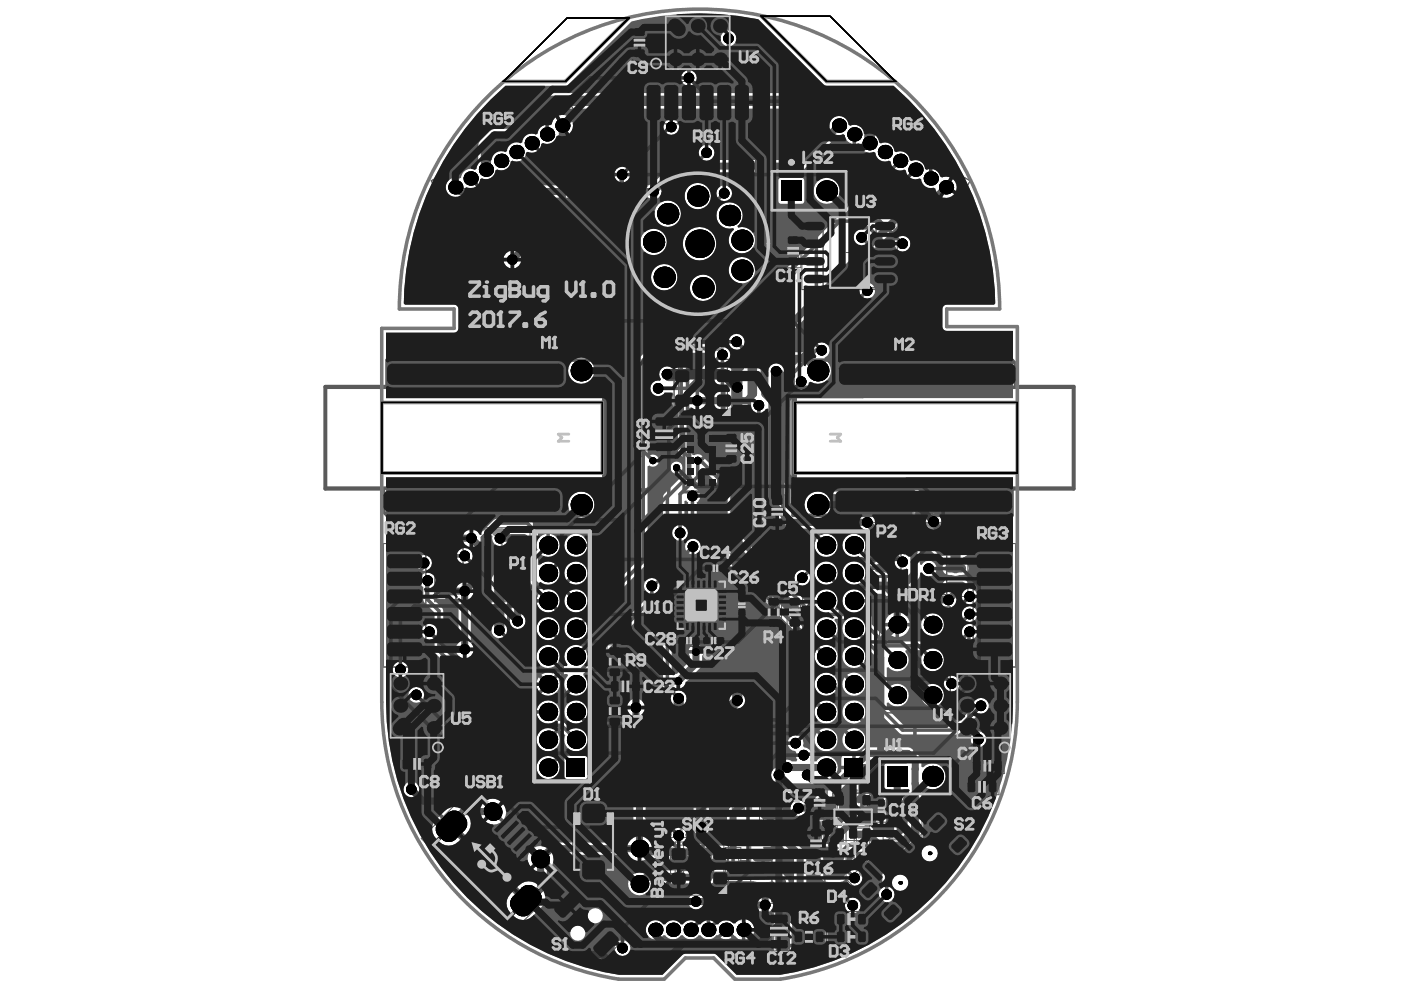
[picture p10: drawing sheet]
<svg xmlns="http://www.w3.org/2000/svg" width="297mm" height="210mm" viewBox="0 0 297 210" stroke-linecap="round" stroke-linejoin="round" font-family="sans-serif">
<g fill="none" stroke="#5a5a5a" stroke-width=".37">
<path d="M144.9 90.9h7.6v13.5h-7.6zM145.1 91.2h7.1v12.9h-7.1z"/>
<circle cx="148.7" cy="93.4" r=".59"/>
<circle cx="148.7" cy="102.2" r=".29"/>
</g>
<g fill="none" stroke="#5a5a5a" stroke-width=".21">
<path d="M133.9 5.5h3.3v7.1h-3.3zM134.4 6.7h2.4v4.7h-2.4zM134.8 17.3h26.2v8.9h-26.2zM134.8 9h1.5M135.6 8.3v1.5M91.4 38.3l29.2-16.8 3.7 6.5-29.1 16.8zM176.5 21.5l29.2 16.8-3.7 6.5-29.2-16.8zM166.5 49.6h3.3v7.2h-3.3zM167 50.8h2.3v4.7h-2.3zM167.4 53.2h1.5M168.2 52.4v1.5M170 45.7h20.2v15.7h-20.2z"/>
<path d="M179.4 53.5h1.5M180.1 52.8v1.5M142.9 76.2h12.3v12.3h-12.3zM143.9 77.2h10.3v10.3h-10.3zM138.6 87.9h4.5v8.3h-4.5zM139 89.1h3.7v5.9h-3.7zM140.1 92.1h1.5M140.8 91.3v1.5M148.3 82.3h1.5M149.1 81.6v1.5M153.4 91.5h3.3v7.1h-3.3zM153.9 92.7h2.3v4.7h-2.3z"/>
<path d="M154.3 95.1h1.5M155 94.3v1.5M81.3 115.2h9v26.2h-9zM92.2 111.9h20.2v15.7h-20.2zM101.5 119.7h1.5M102.3 119v1.5M149.1 119.2h5.2v2.5h-5.2zM150.2 119.7h3v1.5h-3zM163.1 104.9h3.3v7.2h-3.3zM163.6 106.2h2.4v4.7h-2.4zM164 108.5h1.5M164.8 107.8v1.5"/>
<path d="M185 110.8h20.2v15.7h-20.2zM194.4 118.6h1.5M195.1 117.9v1.5M206.3 115.2h9v26.2h-9zM129.2 137.9h2.3v4.8h-2.3zM130.3 139.5v1.5M143.1 122.7h11.2v11.2h-11.2zM143.4 134.5h10.5v2.6h-10.5zM144.3 123.9h8.8v8.8h-8.8zM144.6 135.1h2.9v1.4h-2.9zM145.6 135.8h.9M146.1 135.4v.9"/>
<path d="M147.9 128.3h1.5M148.7 127.6v1.5M148.7 134.5v2.6M149.8 135.1h3v1.4h-3zM150.9 135.8h.9M151.2 120.5h.9M151.3 135.4v.9M151.7 120v.9M156 125.7h2.6v5.2h-2.6zM156.6 126.9h1.4v2.9h-1.4zM156.8 128.3h.9M157.3 127.9v.9"/>
<path d="M162.4 126.2h3.3v7.2h-3.3zM162.9 127.5h2.3v4.7h-2.3zM163.3 129.8h1.5M164 129.1v1.5M166.9 126.2h3.3v7.2h-3.3zM167.3 127.5h2.4v4.7h-2.4zM167.8 129.8h1.5M168.5 129.1v1.5M186.5 128.7h15v22.4h-15zM129 143.9v3.3M129.2 148.4h2.3v4.7h-2.3zM129.6 150.8h1.5"/>
<path d="M129.6 140.3h1.5M130.2 144.4h4.7v2.3h-4.7zM130.3 150v1.5M131.8 145.5h1.5M132 143.9v-7.2h-3.3v7.2h7.5v3.3h-7.5v7.2h3.3v-7.2M132.6 144.8v1.5M142.2 160h12.3v12.2h-12.3zM84.8 160.3h7.2v3.3h-7.2zM86.1 160.8h4.7v2.4h-4.7zM87.7 162h1.5M88.4 161.2v1.5M89.3 177.8l12.5-12.4 19.5 19.5-12.4 12.5z"/>
<path d="M121.4 170.2h8.9v16.5h-8.9zM121.9 171.1h7.9v14.7h-7.9zM125.1 178.4h1.5M125.9 177.7v1.5M131.8 176.2h7.5v15h-7.5zM140.5 179.2h4.4v8.2h-4.4zM142.2 177.5h12.3v12.3h-12.3zM143.2 160.9h10.3v10.4h-10.3zM143.2 178.5h10.3v10.3h-10.3zM146.8 179.2h4.5v8.2h-4.5zM147.6 166.1h1.5M148.3 165.3v1.5"/>
<path d="M153.8 179.7h3.3v7.2h-3.3zM159.2 175.8h20.2v15.7h-20.2zM161 175.8v-9h16.5v9M161.9 167.4h14.7v7.9h-14.7zM168.5 171.3h1.5M169.3 170.6v1.5M171.4 175.2h3.3v7.2h-3.3zM171.8 176.5h2.4v4.7h-2.4zM172.1 166.6h3.3v7.2h-3.3zM172.3 178.8h1.5M172.6 167.9h2.3v4.7h-2.3zM173 170.2h1.5"/>
<path d="M173 178.1v1.5M173.8 169.5v1.5M176.5 168.2h8.7v10h-8.7zM180.1 173.2h1.5M180.9 172.5v1.5M181.1 168.1h3.3v7.2h-3.3zM181.1 175.6h3.3v7.2h-3.3zM181.6 169.4h2.3v4.7h-2.3zM181.6 176.8h2.3v4.7h-2.3zM182 179.2h1.5M182 171.7h1.5M182.7 171v1.5"/>
<path d="M182.7 178.4v1.5M185.6 169.1h2.5v5.2h-2.5zM186.1 170.2h1.5v3h-1.5zM186.4 171.7h.9M186.9 171.3v.9M187.2 168.3h8.3v4.5h-8.3zM187.2 173.6h8.3v4.5h-8.3zM188.4 168.7h5.9v3.7h-5.9zM188.4 174h5.9v3.7h-5.9zM190.6 175.8h1.5M190.6 170.6h1.5M191.4 169.8v1.5"/>
<path d="M191.4 175.1v1.5M204.6 165.2h7.2v3.3h-7.2zM205.7 160.7h7.2v3.3h-7.2zM205.8 165.7h4.8v2.3h-4.8zM207 161.2h4.7v2.3h-4.7zM207.5 166.8h1.5M208.2 166.1v1.5M208.6 162.4h1.5M209.3 161.6v1.5M115.4 193.9l6.8-6.9 11.2 11.1-6.9 6.9zM117.1 195l6.2-6.3 8.3 8.4-6.2 6.2zM135.2 193.4h26.2v7.5h-26.2z"/>
<path d="M140.9 180.4h3.6v5.8h-3.6zM141.9 183.3h1.5M142.7 182.6v1.4M147.2 180.4h3.7v5.8h-3.7zM147.6 183.7h1.5M148.3 183.3h1.5M148.3 182.9v1.5M149.1 182.6v1.4M151.1 188.8h7.2v3.2h-7.2zM152.3 189.2h4.7v2.4h-4.7zM153.9 190.4h1.5M154.2 180.9h2.4v4.8h-2.4z"/>
<path d="M154.7 183.3h1.5M154.7 189.7v1.5M155.4 182.6v1.4M162.9 193.4h4.5v8.2h-4.5zM163.3 194.6h3.7v5.9h-3.7zM164 192.3h11.3v9.7h-11.3zM164.4 197.5h1.5M164.6 192.7h10.1v8.9h-10.1zM165.2 196.8v1.5M167.9 197h7.2v3.3h-7.2zM168.5 183.7h1.5M168.9 197.1h1.5"/>
<path d="M169.2 197.5h4.7v2.3h-4.7zM169.3 182.9v1.5M169.6 196.4v1.5M170.8 198.6h1.5M171.5 197.9v1.5M176.9 193.2h7.2v3.3h-7.2zM176.9 197h7.2v3.3h-7.2zM178.1 193.7h4.8v2.4h-4.8zM178.1 197.5h4.8v2.3h-4.8zM179.7 186.7l16.9-16.9 9.3 9.2-16.9 16.9zM179.8 198.6h1.5M179.8 194.9h1.5"/>
<path d="M180.5 194.1v1.5M180.5 197.9v1.5M184.2 188l13.8-13.7 5.8 5.8-13.8 13.7z"/>
</g>
<path d="M168.2 76.4h46.4l.7 .7v4.9h12.4v21.7h-13.1v5.6h-46.4zM69 82h13.1v-5.6h46.4v32.9h-46.4l-.8-.8v-4.8h-12.3zM69 82.1h59v21.4h-59zM168.6 82.1h59v21.4h-59z" fill="none" stroke="#5a5a5a" stroke-width=".75"/>
<path d="M174.5 46.1h11.2v14.9h-11.2zM96.7 112.3h11.2v14.9h-11.2zM189.5 111.1h11.2v15h-11.2zM163.7 176.2h11.2v15h-11.2z" fill="none" stroke="#5a5a5a" stroke-width=".3"/>
<circle cx="151.3" cy="89.4" r=".42" fill="none" stroke="#5a5a5a" stroke-width="1.2"/>
<path d="M106.8 17.3l13.4-13.5h13.1l-13.4 13.5zM119.9 17.3l13.4-13.5zM161.4 3.4h14.6l13.9 13.9h-14.6zM80.9 85.3h46.8v15h-46.8zM168.5 85.3h47.2v15h-47.2z" fill="none" stroke="#000" stroke-width=".21"/>
<path d="M133.3 3.8l-13.4 13.5h-13.1M161.4 3.4l13.9 13.9h14.6M103.3 20.6a63.6 63.6 0 0 1 69.3-13.8 63.6 63.6 0 0 1 39.3 58.7h-11.2v3.7h15v79.7a59.5 59.5 0 0 1-50.2 58.7h-9.7l-4.5-4.5h-6l-4.5 4.5h-9.6a59.5 59.5 0 0 1-50.2-58.7l-.1-79.3h15.4v-4.1h-11.6a63.3 63.3 0 0 1 18.6-44.9zM80.9 85.3h46.8v15h-46.8M215.7 85.3h-47.2v15h47.2" fill="none" stroke="#787878" stroke-width=".75"/>
<path d="M140.9 182.6h3.6" fill="none" stroke="#8c8c8c" stroke-width=".37"/>
<g fill="#8c8c8c">
<path d="M142.5 170.2l1.7 1.7h-1.7z"/>
<path d="M143.3 86.4l1.6 1.7h-1.6z"/>
</g>
<path d="M147.3 182.6h3.6" fill="none" stroke="#8c8c8c" stroke-width=".37"/>
<g fill="#8c8c8c">
<path d="M154 191.2h1.4v.4h-1.4z"/>
<path d="M154 189.2h1.4v.4h-1.4z"/>
</g>
<path d="M154.3 182.8h2.2M154.3 183.8h2.2" fill="none" stroke="#8c8c8c" stroke-width=".37"/>
<g fill="#8c8c8c">
<path d="M173 174.3h2.3v1.1h-2.3z"/>
<path d="M173 167.2h2.3v1.1h-2.3z"/>
<path d="M181.6 178.5h.4v1.4h-.4z"/>
<path d="M183.5 178.5h.4v1.4h-.4z"/>
</g>
<path d="M190.6 174v3.6M192.1 174v3.6M140.9 184h3.6M147.3 184h3.6" fill="none" stroke="#8c8c8c" stroke-width=".37"/>
<g fill="#8c8c8c">
<path d="M170.4 176.2h3v3z"/>
<path d="M196.2 111.1h3v3z"/>
</g>
<path d="M181.6 171.2h2.3M190.6 168.8v3.6M192.1 168.8v3.6" fill="none" stroke="#8c8c8c" stroke-width=".37"/>
<path d="M103.4 112.3h3v2.9z" fill="#8c8c8c"/>
<path d="M181.6 172.2h2.3" fill="none" stroke="#8c8c8c" stroke-width=".37"/>
<path d="M168.2 192.6h2.9v1.2h-1.1v6.7h1.1v1.1h-2.9v-1.1h1.1v-6.7h-1.1z" fill="#8c8c8c"/>
<path d="M106.8 17.3l13.4-13.5h13.1l-13.4 13.5zM119.9 17.3l13.4-13.5zM161.4 3.4h14.6l13.9 13.9h-14.6zM80.9 85.3h46.8v15h-46.8zM168.5 85.3h47.2v15h-47.2z" fill="none" stroke="#000" stroke-width=".21"/>
<g fill="none" stroke="#8c8c8c" stroke-width=".21">
<path d="M143.3 86.4l1.6 1.7h-1.6zM142.5 170.2l1.7 1.7h-1.7zM181.6 178.5h.4v1.4h-.4zM181.6 171h2.3v.4h-2.3zM181.6 172h2.3v.4h-2.3zM183.5 178.5h.4v1.4h-.4zM190.5 168.8h.3v3.6h-.3zM190.5 174h.3v3.6h-.3zM191.9 168.8h.4v3.6h-.4zM191.9 174h.4v3.6h-.4zM140.9 183.8h3.6v.4h-3.6zM140.9 182.4h3.6v.4h-3.6z"/>
<path d="M147.3 183.8h3.6v.4h-3.6zM147.3 182.4h3.6v.4h-3.6zM154 189.2h1.4v.4h-1.4zM154 191.2h1.4v.4h-1.4zM154.3 182.6h2.2v.4h-2.2zM154.3 183.6h2.2v.4h-2.2zM168.2 192.6h2.9v1.2h-1.1v6.7h1.1v1.1h-2.9v-1.1h1.1v-6.7h-1.1z"/>
</g>
<path d="M98.2 112.3h8.2v14.9h-8.2zM191 111.1h8.2v15h-8.2zM163.3 174.3v1.1h12v-1.1h-2.3v1.1M165.2 176.2h8.2v15h-8.2zM173 167.2v1.1h2.3v-1.1h-12v1.1" fill="none" stroke="#8c8c8c" stroke-width=".45"/>
<path d="M153.2 192.6h1.5v1.2l-.8-.4h-.3l-.4 .4v.7l.4 .4h.7l.4-.4M156.2 194.1l-.8 .8M156.9 194.1h-1.1l-.4-.3v-.8l.4-.4h1.1v2.3M165.5 205.4h.8M165.9 203.1v2.3M168.5 203.1v2.3h-1.5" fill="none" stroke="#8c8c8c" stroke-width=".6"/>
<circle cx="165.9" cy="203.1" r=".3" fill="#8c8c8c"/>
<path d="M101.5 107.4h-1.5v.4l1.5 1.5v.3M102.3 107.4v1.9l.3 .3h.8l.4-.3v-1.9M145.5 177h.8M145.9 174.8v2.2M148.5 175.1l-.3-.3h-.8l-.4 .3v.4l1.5 1.5h-1.5M149.3 175.1l.4-.3h.7l.4 .3v1.5l-.4 .4h-.7l-.4-.4M165.9 203.1l.4 .4" fill="none" stroke="#8c8c8c" stroke-width=".6"/>
<circle cx="145.9" cy="174.8" r=".3" fill="#8c8c8c"/>
<g fill="none" stroke="#8c8c8c" stroke-width=".6">
<path d="M148.7 72.2l-.4-.3h-.7l-.4 .3v.4M149.4 71.9l1.5 1.5M150.6 73l-1.2 1.1M150.9 71.9v2.2M151.7 72.2l.4-.3h.7l.4 .3v.4l-.4 .4h-.7l-.4 .4v.3l.4 .4h.7l.4-.4M145.7 157.5h1.5l-1.1-1.1v2.2M147.9 156.4l1.5 1.5M149.1 157.5l-1.2 1.1M149.4 156.4v2.2M150.2 156.8l.4-.4h.7l.4 .4v.3l-.4 .4h-.7l-.4 .4v.3l.4 .4h.7l.4-.4M138.8 174.8h.8l.3 .3v1.5l-.3 .4h-.8l-.4-.4v-1.5zM142.2 175.1l-.4-.3h-.8l-.3 .3v.4l1.5 1.5h-1.5"/>
<path d="M142.9 175.1l.4-.3h.7l.4 .3v1.5l-.4 .4h-.7l-.4-.4M145.9 174.8l.4 .3"/>
</g>
<circle cx="147.2" cy="72.6" r=".3" fill="#8c8c8c"/>
<path d="M147.2 72.6l.4 .4M147.6 73h.3M147.6 73l-.4 .4v.3l.4 .4h.7l.4-.4M199.6 176.9h.7M200 174.7v2.2M201.1 175.1l.4-.4h.7l.4 .4v1.5l-.4 .3h-.7l-.4-.3" fill="none" stroke="#8c8c8c" stroke-width=".6"/>
<circle cx="200" cy="174.7" r=".3" fill="#8c8c8c"/>
<path d="M194 108.1l-.4 .4v.4l.4 .4h.7l.4-.4v-.4l-.4-.4M194 108.1l-.4-.3v-.4l.4-.4h.7l.4 .4v.4l-.4 .3M194 108.1h.7M195.9 107v1.9l.3 .4h.8l.3-.4v-1.9M154.3 176.6l-.4-.4h-.7l-.4 .4v1.5l.4 .3h.7l.4-.3M155 176.2h.8M155.4 176.2v2.2M156.9 171l-.4-.4h-.7l-.4 .4v.3l1.5 1.5h-1.5M157.7 171l.3-.4h1.2v2.2h-1.2l-.3-.3zM197 174.7h1.5v1.1l-.8-.4h-.3l-.4 .4v.8l.4 .3h.7l.4-.3M200 174.7l.3 .4" fill="none" stroke="#8c8c8c" stroke-width=".6"/>
<circle cx="155.4" cy="178.4" r=".3" fill="#8c8c8c"/>
<path d="M155 178.1l.4 .3M156.9 176.6l.4-.4h.7l.4 .4v1.5l-.4 .3h-.7l-.4-.3v-.4l.4-.4h1.1M166.7 185.5h.7M167 183.3v2.2M169.6 184.8h-1.1l-.3-.4v-.7l.3-.4h1.1v2.2M170.4 183.3h1.5M171.1 183.3v2.2" fill="none" stroke="#8c8c8c" stroke-width=".6"/>
<circle cx="167" cy="183.3" r=".3" fill="#8c8c8c"/>
<path d="M199.2 171.7h.8M199.6 169.5v2.2M200.7 169.8l.4-.3h.7l.4 .3v1.5l-.4 .4h-.7l-.4-.4M167 183.3l.4 .4" fill="none" stroke="#8c8c8c" stroke-width=".6"/>
<circle cx="199.6" cy="169.5" r=".3" fill="#8c8c8c"/>
<path d="M181.6 166.1l-.3-.4h-.8l-.4 .4v1.5l.4 .4h.8l.3-.4M182.4 165.7h.7M182.7 165.7v2.3M196.6 170.6h1.5l-1.1-1.1v2.2M199.6 169.5l.4 .3M182.8 184.4l-.4-.4v-.3l.4-.4h.7l.4 .4v.3l-.4 .4M182.8 184.4l-.4 .4v.4l.4 .3h.7l.4-.3v-.4l-.4-.4M182.8 184.4h.7M185.4 184.8l-.8 .7M186.1 184.8h-1.1l-.4-.4v-.7l.4-.4h1.1v2.2" fill="none" stroke="#8c8c8c" stroke-width=".6"/>
<circle cx="182.7" cy="168" r=".3" fill="#8c8c8c"/>
<path d="M182.4 167.6l.3 .4M185.7 167.2v.4l-.3 .4h-.8l-.4-.4" fill="none" stroke="#8c8c8c" stroke-width=".6"/>
<circle cx="185.7" cy="167.2" r=".3" fill="#8c8c8c"/>
<path d="M184.2 166.1l.4-.4h.8l.3 .4v.4l-.3 .3M185 166.8h.4M185.4 166.8l.3 .4" fill="none" stroke="#8c8c8c" stroke-width=".6"/>
<path d="M106.8 17.3l13.4-13.5h13.1l-13.4 13.5zM119.9 17.3l13.4-13.5zM161.4 3.4h14.6l13.9 13.9h-14.6zM80.9 85.3h46.8v15h-46.8zM168.5 85.3h47.2v15h-47.2z" fill="none" stroke="#000" stroke-width=".21"/>
<g fill="#5a5a5a">
<path d="M101.8 38l.4-.2a2.04 2.04 0 0 0 2.9-1.7l.3-.2a2.04 2.04 0 0 0 2.9-1.6l.3-.2a2.04 2.04 0 0 0 2.9-1.7l.4-.2a2.04 2.04 0 0 0 2.9-1.7l.3-.2a2.03 2.03 0 0 0 2.9-1.4l.4-.2a2.03 2.03 0 0 0 1.6 0l-2.2-3.8a2.02 2.02 0 0 0-.8 1.4l-.4 .3a2.03 2.03 0 0 0-2.6 1.7l-.4 .2-1.3-.1-.1-.4 5-5h64.6l.9 .9v2.8l-.3 .2a2 2 0 0 0-2.1-.3l-.4-.1a2.03 2.03 0 0 0-2.2-1.9 2.03 2.03 0 0 0-1.8 2.2l-7.2 7.1h-17.6l-.1-.3a1.68 1.68 0 0 0 0-2.4 1.68 1.68 0 0 0-2.4 0 1.68 1.68 0 0 0 0 2.4l-.1 .3-5 .1-5.1 5-.8 .3h-35.9l-.2-.4zM118.4 24.5l1 1.6 1.6-.9a2.17 2.17 0 0 0-2.6-.7zM119.7 26.8l1 1.6a2.17 2.17 0 0 0 .6-2.6zM140.6 26.9a1.7 1.7 0 0 0 3.4 0 1.7 1.7 0 0 0-3.4 0zM130.2 37a1.7 1.7 0 0 0 3.4 0 1.7 1.7 0 0 0-3.4 0z"/>
<path d="M104 21.2l3.2-3 13-.1 13.7-13.5a62 62 0 0 1 26.9-.5l14.1 14 14.5 .1a62.4 62.4 0 0 1 21.6 46.1l-.3 .3h-10a.92 .92 0 0 0-.9 .9v3.7l.3 .7 .3 .2 14.4 .1v14.2l-46.5 .1-.4-.3v-2.7l.4-.1a1.65 1.65 0 0 0 1.7 1.2 1.65 1.65 0 0 0 1.5-1.5l.5-.1a2.84 2.84 0 0 0 3.8-1.1 2.84 2.84 0 0 0-1-3.8l.1-.3 .5-.4a1.68 1.68 0 0 0 0-2.3 1.68 1.68 0 0 0-2.4 0 1.68 1.68 0 0 0 .1 2.4l-.1 .4h-.3a3.6 3.6 0 0 0-1.9-1.2h-6.8l-.1-.4 27.5-27.5 3.8-.1 5-4.8 .4 .1a2.16 2.16 0 0 0 1.7-.9l-1.9-1.1 .2-.3-.3-.2 1.1-1.9a2.03 2.03 0 0 0-1.7 0l-.4-.3a2.04 2.04 0 0 0-2.8-1.3l-.4-.2a2.02 2.02 0 0 0-2.9-1.7l-.3-.2a2.02 2.02 0 0 0-2.9-1.6l-.4-.3a2.02 2.02 0 0 0-2.9-1.6l-.3-.2-.4-1v-6l-.1-.6-2.2-2.4-.5-.3-.7-.2h-66l-.6 .2-.6 .3-7 7.1-3.9 .1-2.5 2.4-.4 .5-.1 .7v3.8l-.4 1-.4 .2a2.02 2.02 0 0 0-2.9 1.7l-.3 .2a2.02 2.02 0 0 0-2.9 1.5 2.02 2.02 0 0 0 2.3 2.3l.6 .2h40.2l.3 .3a1.65 1.65 0 0 0 2.3-1.4l4.3-4.3 25.3-.1 7.9-7.8 1-.1 .4 .2a2.04 2.04 0 0 0 2.9 1.6l.4 .3a2.02 2.02 0 0 0 2.8 1.6l.4 .2a2.02 2.02 0 0 0 2.9 1.7l.3 .2 .1 .4-38.2 38.3h-11.8l-.7 .2-2.5 2.5-.2 .7v42.3l-12.4 12.3-.4-.1a2.45 2.45 0 0 0-3.1 2.3 2.45 2.45 0 0 0 2.9 2.5 2.45 2.45 0 0 0 1.9-3.4l12.8-12.9 .1-20.5 .4-.2 .2 .2a1.29 1.29 0 0 0 1.8-1.4 1.29 1.29 0 0 0-2-.9l-.4-.1v-19.8l1.9-1.9h12l.3 .2v.4l-4.5 4.5-.3-.2a1.38 1.38 0 0 0-1.2-1.8l-3 .2a1.65 1.65 0 0 0-2.3 .1 1.65 1.65 0 0 0-.1 2.2l-.2 .3h-.3a1.67 1.67 0 0 0-1.5 2.4 1.67 1.67 0 0 0 2.8 .2h1.7l.2 .3a2.36 2.36 0 0 0 .5 3l.4 .1v8.8l.3 .6 1.1 1.1v1.7h-.4l-.1-.2a1.29 1.29 0 0 0-2-.6 1.29 1.29 0 0 0 .2 2.1 1.29 1.29 0 0 0 1.9-.8h.4v1.1l-4.2 4.2-.3 .7v62.5l.3 .6 1 .5v.3a1.18 1.18 0 0 0 1.1 1.2l2.2-.1a1.63 1.63 0 0 0 .7-2l.4-.2 .7 .7v6.5a1.67 1.67 0 0 0 1.8 1.7 1.67 1.67 0 0 0 1.5-1.8v-5.1l.4-.1a1.53 1.53 0 0 0 1.7 .7v-4.1a1.57 1.57 0 0 0-1.8 .9h-.4l-4.3-4.4a1.28 1.28 0 0 0-.4-1.2v-.4l11.8-11.8a1.65 1.65 0 0 0 .2-2.5 1.65 1.65 0 0 0-2.5 .2l-9.1 9.1-.4-.1 .1-8.4a1.67 1.67 0 0 0-1-1.6 1.67 1.67 0 0 0-1.8 .3l-.4-.1v-.9l.4-.2 .6 .3v-1.5h.8v1.5a1.43 1.43 0 0 0 1.2-1.2l3.4-3.5 .1-2.1 .2-.5h-3.1l.3 .5v1l-2.8 2.8-.7 .3-.4-.1v-29.1l.4-.1a1.65 1.65 0 0 0 2.6 .3 1.65 1.65 0 0 0-.3-2.6v-5.4l.4-.1 .4 .4-.1 4.3 .3 .6 26.8 26.8a2.45 2.45 0 0 0 1.9 3.4 2.45 2.45 0 0 0 2.8-2.7 2.45 2.45 0 0 0-3.4-2l-26.5-26.4v-4a1.63 1.63 0 0 0 .8-1.6 1.63 1.63 0 0 0-1.3-1.3l-.1-.5 1.7-1.7 .1-1.6 .3-.2 5.1 5.1v8.4l.3 .7 17.1 17.1 .6 .3h1l.1 .4a2.46 2.46 0 0 0 0 3.4 2.46 2.46 0 0 0 3.5 0 2.46 2.46 0 0 0 0-3.4l.1-.4h2.2l.1 .2a2.55 2.55 0 0 0-.5 2.8 2.55 2.55 0 0 0 2.3 1.5l.9-.2 4.2 4.2v11.2l4.8 4.7h12.2l4.5-4.3h.3a1.67 1.67 0 0 0 1.7-1.7 1.67 1.67 0 0 0-1.9-1.6 1.67 1.67 0 0 0-1.4 2l-4 3.9h-10.7l-3.7-3.7v-1.2l.4-.1 .1 .2a2.41 2.41 0 0 0 3.5 0 2.41 2.41 0 0 0-.2-3.5 2.41 2.41 0 0 0-3.4 .3l-.4-.1v-4.2l.4-.2 .1 .2a2.41 2.41 0 0 0 3.4 0 2.41 2.41 0 0 0 0-3.4l.1-.4h3.9l.1 .4-.4 .5a2.41 2.41 0 0 0 .7 3.2 2.41 2.41 0 0 0 3.3-.4 2.41 2.41 0 0 0-.2-3.3l.1-.4h3.4l2.4-2.2a1.66 1.66 0 0 0 2-1.6 1.66 1.66 0 0 0-1.8-1.7 1.66 1.66 0 0 0-1.5 2l-1.8 1.7h-13.8l-3.6-3.6v-1.5a2.03 2.03 0 0 0-1.7-1.5l-.2-.4 .3-.4a2.45 2.45 0 0 0-2.3-3.6 2.45 2.45 0 0 0-1.7 4l-.2 .4h-1.8l-.2-.4 .3-.4a2.45 2.45 0 0 0-2.3-3.6 2.45 2.45 0 0 0-1.7 4l-.2 .4h-.4l-16.6-16.6-.1-8.8-6.9-7.1a1.4 1.4 0 0 0-2-.4l-.3-.1-1.2-1.3v-8.4l.7-.3 1.2 .4v-3.7l-.8 .3-.2-.4 6.2-6.2 .5 .1a1.68 1.68 0 0 0 1.7-1.7 1.68 1.68 0 0 0-1.7-1.6l-.2-.4 1.2-1.2 .3 .2v.3a1.68 1.68 0 0 0 1.7 1.6l.3 .3v3.3l-.8 .7h-.5l-.4-.4a3.6 3.6 0 0 0-3 .3 2.36 2.36 0 0 0 .4 3.2l2.2 .1 .3 .2v.8l-.2 .3h-.6v4.1a1.54 1.54 0 0 0 1.7-.7l3.3-.2 .4 .2a1.63 1.63 0 0 0 2.7 .9l.4 .1v19.3l.3 1 4.2 4.1 .9 .4h15.1l1 .3 .4-.1 .4 .3h2.5v-1.3l-1.4 .1-.3-.3a1.64 1.64 0 0 0-.7-1.8 1.64 1.64 0 0 0-1.9 .2h-7.5l-.2-.4a2.74 2.74 0 0 0 .2-4l.2-.3h15.3l2.6 2.5v4.9l.1 .6 .3 .5 4.6 4.6 .5 .4 .7 .1h1.2v.7h-.2a1.51 1.51 0 0 0-.8 2 1.51 1.51 0 0 0 2 .8 1.48 1.48 0 0 0 1.4 0 1.49 1.49 0 0 0 2-.9 1.49 1.49 0 0 0-1.1-1.9v-1h.3a1.51 1.51 0 0 0 .8-2 1.51 1.51 0 0 0-2-.8l-.7-.2h-2.3l-.4-.4 .2-.4 1.1 .1 3.3-.1a1.45 1.45 0 0 0 .9-1.6 1.45 1.45 0 0 0-1.5-1.1h-2.7l-.8 .1-.8-.8v-.3a1.65 1.65 0 0 0-2.5-1.4l-.4-.2-.1-3-.3-.5-3.6-3.5-.7-.4 .1-.4h22.7v47.7a58.5 58.5 0 0 1-49.4 57.8h-9.2l-4.2-4.2-.7-.3-6.3 .1-4.6 4.4h-9.1l-3.3-.6a58.6 58.6 0 0 1-46.2-57.3v-47.6h45.9a.91 .91 0 0 0 .9-.9v-15l-.2-.6-.3-.2-46.3-.1v-13.9h14.5a.91 .91 0 0 0 .9-.9v-4.1l-.3-.6-.6-.3h-10.4l-.3-.3 .1-2.9a62.6 62.6 0 0 1 18.3-40.2zM152.8 8.1a1.68 1.68 0 0 0 3.3 0 1.68 1.68 0 0 0-3.3 0zM144.4 16.5a1.68 1.68 0 0 0 3.3 0 1.68 1.68 0 0 0-3.3 0zM145.1 41.6a2.8 2.8 0 0 0 5.6 0 2.8 2.8 0 0 0-5.6 0zM202 38l-.9 1.6 1.6 .9a2.17 2.17 0 0 0-.7-2.5zM138.8 45.3a2.8 2.8 0 0 0 5.6 0 2.8 2.8 0 0 0-5.6 0zM151.9 41a1.68 1.68 0 0 0 3.3 0 1.68 1.68 0 0 0-3.3 0zM152.6 43.8l-.4 .6-.3 1.2 .1 .9 .3 .6 1 1 1.3 .4 .9-.1 .1 .3-.7 .8-.3 .8v1.3l.3 .8 .9 .9 .8 .3h1.4l.8-.3 1-1 .3-1.3-.1-.7-.3-.8-1.1-1-1.2-.4-.9 .1-.1-.3 .7-.8 .3-.8v-1.3l-.3-.8-1-.9-1.4-.4-1.4 .3zM165.2 37.9l-.2 .3v4.5l.2 .3 .4 .2h4.4l.4-.2 .1-.3v-4.5l-.1-.3-.4-.2h-4.4zM172.5 40.5a2.76 2.76 0 0 0 5.5 0 2.76 2.76 0 0 0-5.5 0zM144.8 51.7a3.5 3.5 0 0 0 7.1 0 3.5 3.5 0 0 0-7.1 0zM135.8 51.3a2.8 2.8 0 0 0 5.6 0 2.8 2.8 0 0 0-5.6 0zM189.7 51.7a1.68 1.68 0 0 0 3.3 0 1.68 1.68 0 0 0-3.3 0zM154.5 57.3a2.8 2.8 0 0 0 5.6 0 2.8 2.8 0 0 0-5.6 0zM109 53.2v1.5h1.5a1.71 1.71 0 0 0-1.5-1.5zM107.3 53.7l-.5 1h1.5v-1.5zM138 58.8a2.8 2.8 0 0 0 5.6 0 2.8 2.8 0 0 0-5.6 0zM109 55.4v1.5a1.71 1.71 0 0 0 1.5-1.5zM106.8 55.4a1.71 1.71 0 0 0 1.5 1.5v-1.5zM146.3 61a2.8 2.8 0 0 0 5.6 0 2.8 2.8 0 0 0-5.6 0zM182.2 61.6a1.7 1.7 0 0 0 3.4 0 1.7 1.7 0 0 0-3.4 0zM120.4 78.6a2.8 2.8 0 0 0 5.6 0 2.8 2.8 0 0 0-5.6 0zM148.2 83.1v3.7l1-.5h2.2a1.54 1.54 0 0 0 1.7 .7v-4.1a1.54 1.54 0 0 0-1.7 .8h-2.2zM120.4 107a2.8 2.8 0 0 0 5.6 0 2.8 2.8 0 0 0-5.6 0zM95.2 112.4v3.4h.9l1.1-.4h1.4l1 .6v-3.7l-1 .5h-1.4l-1.1-.4zM92.4 116.8a1.45 1.45 0 0 0-.3 1.6 1.45 1.45 0 0 0 1.3 .9h2.7l1.2-.3 .6 .4 .5 .1 .2 .4-.8 .8h-.6l-.5-.4-.6-.1h-2.7a1.43 1.43 0 0 0-1.4 1.4l-.4 .2a1.65 1.65 0 0 0-2.3 .3 1.65 1.65 0 0 0 .4 2.4l.1 3 2.3 2.4v2.4l-.3 .2a1.66 1.66 0 0 0-2.4 1.4 1.66 1.66 0 0 0 2.4 1.5l.3 .2v2.4l.3 .6 15.8 15.8 .7 .3h5.5l.1 .4a2.45 2.45 0 0 0 0 3.5 2.45 2.45 0 0 0 3.5 0 2.45 2.45 0 0 0-.1-3.5l.1-.4h.7l1.2 1.2a2.45 2.45 0 0 0 1.9 3.4 2.45 2.45 0 0 0 2.7-2.8 2.45 2.45 0 0 0-3.3-1.9l-1.5-1.5-.7-.2h-.7l-.2-.4a2.45 2.45 0 0 0-.2-3.3 2.45 2.45 0 0 0-3.4 0 2.45 2.45 0 0 0-.2 3.3l-.2 .4h-4.8l-15.3-15.3v-8.1l-.3-.6-2.1-2.1v-.6l.4-.1a2.08 2.08 0 0 0 2.4 .9v-3.3h-1l-.9 .3-.3-.3 .1-.7 .4-.2 .7 .2h2.7l.6-.1 .5-.4h1l.6-.3 4.3-4.4 .1-3.4 .9-.9 .3 .1a1.64 1.64 0 0 0 .7 1.9 1.64 1.64 0 0 0 1.9-.1l4.1 .2 .7-.3 .4 .2v.9l-.4 .2a7.5 7.5 0 0 0-3.9-.1 1.43 1.43 0 0 0-.9 1.5 1.43 1.43 0 0 0 1.1 1.3v.7h-.8a4.2 4.2 0 0 0-3.1 3v10.4a1.65 1.65 0 0 0 1.7 1.9 1.65 1.65 0 0 0 1.6-1.9v-6.6l.3-.1 .7 .1v3.9a1.66 1.66 0 0 0 .1 2.2 1.66 1.66 0 0 0 2.3 0 1.66 1.66 0 0 0 .2-2.2v-3.9a1.45 1.45 0 0 0 1.5-1.4 1.45 1.45 0 0 0-1.5-1.5h-3l-.4-.2v-.2l.3-.3h1.8l2-.4 .4 .2 .3 .7 1.3 1.3 .6 .3 .1 .3a2.46 2.46 0 0 0 0 3.5 2.46 2.46 0 0 0 3.5 0 2.46 2.46 0 0 0-.1-3.5l.1-.3 1.6-.1 1.6-1.4a2.45 2.45 0 0 0 3.3-2 2.45 2.45 0 0 0-2.7-2.7 2.45 2.45 0 0 0-1.9 3.4l-1 1h-.6l-.2-.4a2.45 2.45 0 0 0-.3-3.4 2.45 2.45 0 0 0-3.4 .1l-.4-.1v-2.3l.4-.1a2.45 2.45 0 0 0 3.5 .1 2.45 2.45 0 0 0 0-3.5 2.45 2.45 0 0 0-3.5 .1l-.4-.2v-1.9l-1.9-1.8h-7.1l-3.1 3h-.4l-.8-.7-.4-.1v3.7l.7-.3 .4 .2v1.2l-.9 .8-.3-.2a1.66 1.66 0 0 0-1.1-1.4 1.66 1.66 0 0 0-1.8 .4l-1.2-.3h-2.7l-.5 .1zM92.2 112.9l-.4 .8h2.6v-1.3l-1.6 .2zM184.7 113.4a1.6 1.6 0 0 0 1.6 1.3h.9v-1.3zM91.8 114.5a1.6 1.6 0 0 0 1.6 1.3h1v-1.3zM173.4 113.9a2.44 2.44 0 0 0 .1 3.5v.5l-3.1 3a1.66 1.66 0 0 0-2 1.5 1.66 1.66 0 0 0 1.8 1.8 1.66 1.66 0 0 0 1.5-2l.6-.6 .4 .1a2.45 2.45 0 0 0 3.5 2 2.45 2.45 0 0 0 .7-4l.1-.3h2.2l.2 .3a2.45 2.45 0 0 0 .9 4.1 2.45 2.45 0 0 0 3.2-2.7l.3-.1a1.28 1.28 0 0 0 1.4 .4l.5 .4 .6 .1h2.7a1.38 1.38 0 0 0 1.3-1.1l.3-.1a1.83 1.83 0 0 0 1.5-.1l.4 .2v.5l-1.7 1.6h-.8l-1-.4h-1v1.7h-.4v.4h-2.9a1.6 1.6 0 0 0 1.6 1.3h1.2l1.4 1.5v2.7a2.54 2.54 0 0 0-1.3 2h5.2a2.5 2.5 0 0 0-1.3-2v-3.3l-.1-.5-.3-.4 .1-.4 .7-.1 .4-.3 2.4-2.4 .3-.4 .1-.9 .3-.1a1.67 1.67 0 0 0 2.6 .5 1.67 1.67 0 0 0 0-2.5 1.67 1.67 0 0 0-2.6 .5l-.3-.1-.1-3.1-1-1.1v-.9a4.5 4.5 0 0 0-2.4-2.8l-1.6-.1-1-.4h-1v3.4h1l1-.4h.5l.9 .9a1.89 1.89 0 0 0 .6 2l-.2 .3h-.8l-.6-.6a1.4 1.4 0 0 0-1.4-1.6h-2.7a1.45 1.45 0 0 0-1.5 1.4 1.45 1.45 0 0 0 1.5 1.5h2.8l.6 .6-.2 .3-3.2-.1-.6 .1-.5 .4-.4-.1-1.8-1.7-.1-.5a2.45 2.45 0 0 0-.1-3.3 2.45 2.45 0 0 0-3.4-.1 2.45 2.45 0 0 0-.2 3.4l-.2 .3h-1.8l-.1-.3a2.45 2.45 0 0 0-.3-3.4 2.45 2.45 0 0 0-3.4 .1zM145.2 115.9a1.7 1.7 0 0 0 3.4 0 1.7 1.7 0 0 0-3.4 0zM119.6 115.6a2.5 2.5 0 0 0 5 0 2.5 2.5 0 0 0-5 0zM88.2 119.4a1.7 1.7 0 0 0 3.4 0 1.7 1.7 0 0 0-3.4 0zM185.1 123l-.4 .8h2.5v-1.3l-1.6 .2zM95.2 123.7v3.3l1.7-.2 .3 .2v9.3l-.5 1h3.7l-.6-1v-9.6l.6-1h-1.9v-.4h-.3v-1.8l-1 .5a2.73 2.73 0 0 0-2-.3zM98.9 123.5v1.5h1.5a1.71 1.71 0 0 0-1.5-1.5zM200.2 123.2a1.43 1.43 0 0 0 .1 2.1v.5a1.66 1.66 0 0 0-.2 2.8 1.66 1.66 0 0 0 2.6-1.2l.8-.8 .4 .1a1.67 1.67 0 0 0 1.8 1.4 1.67 1.67 0 0 0 1.6-1.7 1.67 1.67 0 0 0-1.7-1.6l-.3-.3a1.4 1.4 0 0 0-1.4-1.7h-2.7l-.5 .1zM119.6 127.4a2.5 2.5 0 0 0 5 0 2.5 2.5 0 0 0-5 0zM203.9 130.2a1.7 1.7 0 0 0 3.4 0 1.7 1.7 0 0 0-3.4 0zM195.3 132.4a2.42 2.42 0 0 0 4.8 0 2.42 2.42 0 0 0-4.8 0zM190.6 132.8v2.2a2.53 2.53 0 0 0 2.2-2.2zM187.6 132.8a2.53 2.53 0 0 0 2.3 2.2v-2.2zM113.8 133.3a2.46 2.46 0 0 0 4.9 0 2.46 2.46 0 0 0-4.9 0zM147.9 136.7v1.1h1.2a1.42 1.42 0 0 0-1.2-1.1zM146.4 137.1l-.4 .7h1.2v-1.1zM114.5 143.3a2.45 2.45 0 0 0 1.2 4.2 2.45 2.45 0 0 0 2.8-3.4l1.2-1.2h.6l.1 .4a2.47 2.47 0 0 0 .1 3.6 2.47 2.47 0 0 0 3.5-.2 2.47 2.47 0 0 0-.3-3.6v-.3l15.2-15.1 .2-.6v-1.5a1.66 1.66 0 0 0 .4-2.5 1.66 1.66 0 0 0-2.5 0 1.66 1.66 0 0 0 .3 2.5v1.1l-12.4 12.3-.4-.1a2.44 2.44 0 0 0-3.3-2 2.44 2.44 0 0 0-1 3.8l-.2 .4h-.7l-.7 .2-1.4 1.5a2.38 2.38 0 0 0-2.7 .5zM98.9 138.1v1.4a1.71 1.71 0 0 0 1.5-1.4zM96.7 138.1a1.71 1.71 0 0 0 1.5 1.4v-1.4zM178.6 139.2a2.46 2.46 0 0 0 4.9 0 2.46 2.46 0 0 0-4.9 0zM113.8 139.2a2.46 2.46 0 0 0 4.9 0 2.46 2.46 0 0 0-4.9 0zM83.2 141.9a1.7 1.7 0 0 0 3.4 0 1.7 1.7 0 0 0-3.4 0zM200.1 144.9a1.68 1.68 0 0 0 3.3 0 1.68 1.68 0 0 0-3.3 0zM178.6 145.1a2.46 2.46 0 0 0 4.9 0 2.46 2.46 0 0 0-4.9 0zM172.7 145.1a2.46 2.46 0 0 0 4.9 0 2.46 2.46 0 0 0-4.9 0zM86.6 147.3a1.68 1.68 0 0 0 3.3 0 1.68 1.68 0 0 0-3.3 0zM135.2 148.2v1.4h1.5a1.71 1.71 0 0 0-1.5-1.4zM133.5 148.7l-.5 .9h1.5v-1.4zM195.3 147.4a2.42 2.42 0 0 0 4.8 0 2.42 2.42 0 0 0-4.8 0zM178.6 151a2.46 2.46 0 0 0 4.9 0 2.46 2.46 0 0 0-4.9 0zM172.7 151a2.46 2.46 0 0 0 4.9 0 2.46 2.46 0 0 0-4.9 0zM119.6 151a2.5 2.5 0 0 0 5 0 2.5 2.5 0 0 0-5 0zM205.8 156.7a1.68 1.68 0 0 0 3.3 0 1.68 1.68 0 0 0-3.3 0zM178.6 156.8a2.46 2.46 0 0 0 4.9 0 2.46 2.46 0 0 0-4.9 0zM172.7 156.8a2.46 2.46 0 0 0 4.9 0 2.46 2.46 0 0 0-4.9 0zM153.7 165.9l-.6 .6v1.8l4.3-.2 .2 .4-3.4 3.5-.1 7.3h-2.7a1.9 1.9 0 0 0-2-.4v3.4a1.9 1.9 0 0 0 2-.4h2.2a1.29 1.29 0 0 0 1.4 .7v-1.5h.8v1.5h.8l.3-.2h2a2.1 2.1 0 0 0 2.5 1.1v-1.7h.4v-.4h2.9a1.6 1.6 0 0 0-1.6-1.3h-1.2l-.1-.5 2-.2h1.9l2.7 2.6v11.4l.3 .9 2.6 2.6v4a1.3 1.3 0 0 0 1.3 1.3l2-.1 .7-.7 .1-8a1.3 1.3 0 0 0-1.3-1.3h-1.5l-.5 .1-.6 .6h-.4l-.2-.1-.1-11.8-4-4-2.8-.1-.2-.4a1.96 1.96 0 0 0 .8-2.1 1.51 1.51 0 0 0 1.3-1.6v-2.8l-.1-.6-.4-.5-.4-.3 .1-.4h8.4l.1 .4-.5 .3-.3 .5-.2 .7h-2.3a1.66 1.66 0 0 0-2.3 .2 1.66 1.66 0 0 0 0 2.3 1.66 1.66 0 0 0 2.3 .1h2.3v.1a1.66 1.66 0 0 0 1.4 1.6l.3 .9 1.1 1.1-.1 .3a1.44 1.44 0 0 0-1.3 1.6 1.44 1.44 0 0 0 1.4 1.3h2.3l.1 .4-.4 .5h-2a1.45 1.45 0 0 0-1.4 1.4 1.45 1.45 0 0 0 1.4 1.5l3.3-.2a1.41 1.41 0 0 0 .6-2.1l.9-.9h.9l.2 .4-.2 .5v.8l-2.4 2.4-3.3-.1a1.45 1.45 0 0 0-1.4 1.4 1.45 1.45 0 0 0 1.4 1.5h2.7l.6-.1 .5-.4 .4 .1v.2a1.67 1.67 0 0 0 2.9 .4 1.67 1.67 0 0 0-1-2.7l-.1-.4 1.3-1.3 1.1-.1a1.03 1.03 0 0 0 .6-1.1l.4-.2 2.3 2.4v4.5l-.3 .2a1.67 1.67 0 0 0 0 2.4 1.67 1.67 0 0 0 2.5-.2 1.67 1.67 0 0 0-.4-2.4v-.4h.4l.3 .5 .6 .4 .7 .1 .6-.1 .6-.4 .4-.6 .1-.6-.1-.6-.5-.7-.5-.3-.6-.2-.8 .2-.5 .3-.3 .6-.4-.1-.1-3.4-2-2.1 .1-.4 4.3-.1 2.1-2 .4 .1v-2.7h.4v-.4h1.6a1.89 1.89 0 0 0-.3-1.9v-.6l.3-.9v-1h-3.3v1l.4 .9v.6l-.4 .9v1.3l-2 1.9-.3-.2-.1-4.9 .1-1.5a3.1 3.1 0 0 0 1.4-3.7h.9l.4 .3v.7l-.4 .9v1h3.3v-1l-.3-.9v-1.7h.4a2.75 2.75 0 0 0 3.9-.1 2.75 2.75 0 0 0-.1-3.9 2.75 2.75 0 0 0-3.9 .1l-.3-.1v-1.3a4.4 4.4 0 0 0-2.4-2.8l-8.9-.1-1 .4-1.2 1.3h-.5v2.3h2.3v-.5l.9-.9h7.3l.5 .5-.2 .4h-4.2l-.5 .3v4.8l.3 .3h1.1v.9h-.7a.99 .99 0 0 0-1 1v2.8l.2 .5-.2 2h-.4l-1.9-1.7-2.9-.2a3.3 3.3 0 0 0-2 .4l-1.9 1.9h-.4l-.5-.5v-.4l.6-.7 .1-.6v-2.8l-.1-.6-.8-.9v-.3l.9-.3 2.3-2.4h.5v-2.3h-2.3v.5l-2 1.9h-1.1v-.3l.5-.1a2.46 2.46 0 0 0 1.3-3.8 2.46 2.46 0 0 0-4 .1h-1.2l-.2-.3a1.63 1.63 0 0 0-1.2-2.6l-.2-.4a1.67 1.67 0 0 0-1.2-2.2 1.67 1.67 0 0 0-2.1 1.4 1.67 1.67 0 0 0 1.6 1.9l.2 .4-.1 .5 .4 1-.3 .3h-.9l-.4-.2a1.66 1.66 0 0 0-2.3 1.4 1.64 1.64 0 0 0-1.5 .9 1.64 1.64 0 0 0 .1 1.7l-.2 .3h-9zM178.6 160.3l-.2 .5v1.6h2.3v-2.3h-1.6zM119.8 160.4l-.1 .4v3.8l.1 .4 .4 .2h3.8l.4-.2 .2-.4v-3.8l-.2-.4-.4-.1h-3.8zM113.8 162.7a2.46 2.46 0 0 0 4.9 0 2.46 2.46 0 0 0-4.9 0zM151 162.1a2.36 2.36 0 0 0 .4 3.1 3.6 3.6 0 0 0 3-.2 2.36 2.36 0 0 0-.4-3.2 3.6 3.6 0 0 0-3 .3zM85.5 167.4a1.7 1.7 0 0 0 3.4 0 1.7 1.7 0 0 0-3.4 0zM181.4 163.1l.1 4.9a1.12 1.12 0 0 0-.6 1.1h3.7a1.12 1.12 0 0 0-.6-1.1v-3.6l-.3-.8v-.5zM153.1 169.1v1.7a1.52 1.52 0 0 0 1.9-1.7zM183.1 169.8v1.3a1.24 1.24 0 0 0 1.5-1.3zM180.9 169.8a1.24 1.24 0 0 0 1.5 1.3v-1.3zM93.6 172.6l2.4 2.3-.3 .3 .3 .3-2.9 2.9a2.82 2.82 0 0 0 4.1 .1l11 11a2.81 2.81 0 0 0 .1 4.1l2.9-2.9 .3 .3 .3-.3 2.3 2.3a3.1 3.1 0 0 0 1.3-3.5l.4-.5 .1-.5v-3.9l.4-.3-1.7-1.6-1.6 1.5 .3 .3v2.3l-.3 .2a2.75 2.75 0 0 0-2.9 .7l-11.1-11.1a2.74 2.74 0 0 0 .7-2.9l.2-.3h2.3l.3 .3 1.5-1.6-1.6-1.7-.3 .4h-3.9l-.5 .1-.5 .4a3.1 3.1 0 0 0-3.6 1.3zM102.9 169.9l1.7 1.7 1.5-1.6a2.55 2.55 0 0 0-3.2-.1zM105.1 172.1l1.7 1.7a2.54 2.54 0 0 0-.1-3.3zM103 174.2a2.55 2.55 0 0 0 3.2 .1l-1.6-1.7zM92.4 173.8a2.81 2.81 0 0 0 .1 4.1l2.7-2.7-2.1-2.1zM194.4 176.2v2.3a1.23 1.23 0 0 0 1.3-1.3v-1zM133 150.4l.5 1v15.1l.1 .5 .7 .8v9.8l-1 1h-16.5a1.75 1.75 0 0 0-1.4 .9 2.47 2.47 0 0 0-2.5 .4l3.9 3.9a2.63 2.63 0 0 0 .5-2.3l.2-.3h15.8a2.54 2.54 0 0 0 1.9 1.3v-2.6h.8v2.6l.9-.3 .4-.3h3.1a1.9 1.9 0 0 0 1.9 .4v-1.7h.8v1.7a1.9 1.9 0 0 0 1.9-.4h1.8a1.9 1.9 0 0 0 1.9 .4v-3.4a1.9 1.9 0 0 0-1.9 .4h-1.8l-.4-.2v-.4a1.67 1.67 0 0 0 .7-2.5 1.67 1.67 0 0 0-2.6-.2 1.67 1.67 0 0 0 .3 2.6l-.1 .3h-1.6l-.9 .4h-2.3a2.56 2.56 0 0 0-1.2-1.7v-10.4l-.1-.5-.7-.8v-14.5l.6-1zM195.4 180.9a1.73 1.73 0 0 0 3.4 0 1.73 1.73 0 0 0-3.4 0zM162.2 182.2v1.3a2 2 0 0 0 2.5-1.3zM112.4 180.5a2.54 2.54 0 0 0 .1 3.2l1.6-1.6zM133.9 185.7a2.42 2.42 0 0 0 .8 3.9 2.42 2.42 0 0 0 3.3-2.2l.1-.1h2.7l.5 .1 5.9-.1 .4 .1h2.9h.4l.5-.6h8.4l.6 .2h2.7l.8-.2 .7 .8v.7l-.4 .1-.5-.5-.6-.1h-2.7a1.41 1.41 0 0 0-1.4 1.4l-1-.2a1.72 1.72 0 0 0-2.4 .3 2.94 2.94 0 0 0 .2 2.5 1.99 1.99 0 0 0 2.2 0h.4a2.54 2.54 0 0 0 2.8 1.4 1.59 1.59 0 0 0 2.4-.4l.3 .2v7.9a1.3 1.3 0 0 0 1.3 1.3h1.5a1.3 1.3 0 0 0 1.3-1.3v-7.5l-.1-.5-.7-.7v-5.2a4.2 4.2 0 0 0-2.3-2.7l-1.8-.2h-2.7l-.6 .1h-10.3l-.8 .4-1.5 .1h-2.6l-.5-.1-7.1 .1-.9 .4a2.37 2.37 0 0 0-2.2 .6zM146.4 190a1.66 1.66 0 0 0-.1 2.3 1.66 1.66 0 0 0 2.3 .1h3.1l.9-.3a1.01 1.01 0 0 0 1.2-1v-1.4a.95 .95 0 0 0-1-1h-.8a.97 .97 0 0 0-.9 1.2h-2.5a1.62 1.62 0 0 0-2.2 .1zM124.6 194.2a1.6 1.6 0 0 0 3.2 0 1.6 1.6 0 0 0-3.2 0zM174.4 188.3a1.45 1.45 0 0 0-.3 1.5 1.45 1.45 0 0 0 1.3 .9h2.8l1 1a1.66 1.66 0 0 0 1.5 1.9 1.66 1.66 0 0 0 1.8-1.7 1.66 1.66 0 0 0-2-1.5l-1-1a1.4 1.4 0 0 0-1.4-1.6h-2.7l-.5 .1zM108.8 194.1a2.99 2.99 0 0 0 4.8-.5l-2.1-2.1zM137.5 195.7a2.04 2.04 0 0 0 .1 3 2.04 2.04 0 0 0 3-.4h.4a2.04 2.04 0 0 0 3.4 0h.4a2.04 2.04 0 0 0 3.3 0h.4a2.04 2.04 0 0 0 3.4 0h.3a2.03 2.03 0 0 0 3.2 .2h.5a2.02 2.02 0 0 0 1.4 .8v-4.4a2.02 2.02 0 0 0-1.4 .9h-.5a2.03 2.03 0 0 0-3.2 .2h-.3a2.04 2.04 0 0 0-3.4 0h-.4a2.04 2.04 0 0 0-3.3 0h-.4a2.04 2.04 0 0 0-3.4 0h-.4a2.04 2.04 0 0 0-3.1-.3zM120.9 197.9a1.6 1.6 0 0 0 3.2 0 1.6 1.6 0 0 0-3.2 0zM158 194.9v1.9h1.9a2.17 2.17 0 0 0-1.9-1.9zM158 197.5v1.8a2.17 2.17 0 0 0 1.9-1.8zM130.3 201a1.7 1.7 0 0 0 3.4 0 1.7 1.7 0 0 0-3.4 0z"/>
</g>
<path d="M106.8 17.3l13.4-13.5h13.1l-13.4 13.5zM119.9 17.3l13.4-13.5zM161.4 3.4h14.6l13.9 13.9h-14.6zM80.9 85.3h46.8v15h-46.8zM168.5 85.3h47.2v15h-47.2z" fill="none" stroke="#000" stroke-width=".21"/>
<g fill="none" stroke="#5a5a5a" stroke-width=".75">
<path d="M190.9 34.1l-39.9 39.8h-12.1l-2.5 2.5v42.6l-14.3 14.3M153.2 75.2h-.2l-7.2 7.1h-6.2M156.2 72.5l1.2 1.2v4.3l-1.8 1.8h-2.1M144.6 84.9v10.6l1.4 1.3v4.1l-4.5 4.5v62.5l2.4 .8M94.8 117.9h3.7M144.2 113v-8.2l3.7-3.8v-3.3h.6l6.7 6.6v8.8l17.1 17.2h10.9l.7 .6v1.8l4.2 4.2h14.5l3-3M146.8 105.1l-.1 5.7 28.5 28.4M187.6 116.7h1.4l2.4 2.4M197.9 110.6v.5M90.7 123.1v4l2.4 2.4v8.5l15.8 15.8h10.1l3.1 3M122.1 121.5l-2.9 2.9h-4.7l-1.4-1.4v-10.7l-1.3-1.4h-6.5l-3 3.1v3.5l-4.1 4.1h-3.4M138.2 124.2v2.9l-14.9 14.9h-4l-3.1 3.1"/>
<path d="M181.1 133.3l6 6v11.2l4.3 4.3h11.4l5.2-5.2M187.6 120.5h-3l-2-2h-8.5l-4 4M182.7 174h1.2M161.8 189.3l.4 .4M176.8 189.3h1.3l2.7 2.7M176.8 181.8h.4l2.6-2.6h4l4.2 4.2v6.3M182.7 181.4l-4.1 4.1h-1.8"/>
</g>
<path d="M184.4 30.4v-7.2l-1.9-1.8h-66l-7.6 7.5h-3.9l-2 2.1v5M141.4 79.3l.4 .4h2.8M164.6 78.7l1.7 1.8v20.3l2.3 2.3h23l3.5 3.5v5.6l4.6 4.5h2.9v3.8M109.8 117.9v3.7h-2.5l-1.4 1.4v10.6M143.9 148.1v15.4l4.8 4.8v7.1M156.3 148.5l-12.4 12.4" fill="none" stroke="#5a5a5a" stroke-width="2.2"/>
<g fill="none" stroke="#5a5a5a" stroke-width="1.5">
<path d="M177.9 26.6l-8.6 8.6h-25.3l-5.4 5.4h-41.2l-.9-.9M200.6 39.7l-5.9 5.8h-3.8l-31.1 31.1v6.9l-1.5 1.5h-10.4M173.4 78.6l-2.6-2.6h-7.1l-1.5 1.5v6l1.5 1.5v21.6l4.1 4.2h16.1M94.8 114.1h5.1M106 114.1h3.8M187.6 113h3.5l1.6 1.6v1.5l1.1 1v4.7l-2.4 2.4h-3.8l2.6 2.6v5.6M197.9 111.1l2 1.9h2.7M94.8 125.3h3.7v12.4M109.8 125.3v6.4M147.6 138.2v2.5l-3.8 3.7M202.6 124.2v1.5l-1.5 1.5M134.8 150v16.5l.8 .7v12.7"/>
<path d="M104.6 172.1h-6.4l-2.8 2.8 16.4 16.4 2.8-2.8v-6.4l2.2-2.2h18.8M135.6 179.9l.7 .7h18.7l.4 .5M152.7 168.7l1.9-1.9h22.3l7.2-7.1h8.4l1.6 1.6v14.5l-3.4 3.4h-4.3l-2.2-2.3h-1.5M161 166.8l-5.6 5.7v8.6M163.3 171.3v3.8l-1.5 1.5v1.5h4.5l3.3 3.3v12l3.8 3.7M166.9 162.7h8.3M169.3 171.3h6v3l1.5 1.5v2.3l4.1-4.1h1.8M181.1 162.7l1.6 1.7v5.1M190.2 164.6v4.4l-1.5 1.6v5.2h-2.4l-1.9-1.8h-.5M135.6 187.4l1.4-1.4h12.1l.4-.5h14.9l1.5 1.5v10.1M152.4 190.4l-.7 .8h-4.1M155.4 181.1h5.6l.8 .7"/>
<path d="M162.2 189.7v2.2h-1.9l-1.5-1.5h-1.9"/>
</g>
<g fill="#000">
<path d="M93 177.2l1.4-1.4zM93 174.3l1.4 1.5-1.4 1.4a2.03 2.03 0 0 1 0-2.9z"/>
<path d="M95.1 176.5l1.5 1.4zM93.7 177.9l1.4-1.4 1.5 1.4a2.04 2.04 0 0 1-2.9 0z"/>
<path d="M94.9 172.5l1.4 1.4zM94.9 172.5a2.04 2.04 0 0 1 2.8 0l-1.4 1.4z"/>
<path d="M97 174.6l1.5-1.4zM97 174.6l1.5-1.4a2.03 2.03 0 0 1 0 2.9z"/>
<path d="M108.8 193l1.4-1.5zM108.8 190.1l1.4 1.4-1.4 1.5a2.03 2.03 0 0 1 0-2.9z"/>
<path d="M110.9 192.3l1.5 1.4zM109.5 193.7l1.4-1.4 1.5 1.4a2.04 2.04 0 0 1-2.9 0z"/>
<path d="M110.6 188.2l1.5 1.5zM110.6 188.2a2.04 2.04 0 0 1 2.9 0l-1.4 1.5z"/>
<path d="M112.8 190.4l1.4-1.5zM112.8 190.4l1.4-1.5a2.03 2.03 0 0 1 0 2.9z"/>
<circle cx="146.1" cy="16.5" r="1.12"/>
<circle cx="154.5" cy="8.1" r="1.12"/>
<circle cx="96.5" cy="39.7" r="1.5"/>
<circle cx="99.8" cy="37.8" r="1.5"/>
<circle cx="103" cy="36" r="1.5"/>
<circle cx="106.3" cy="34.1" r="1.5"/>
<circle cx="109.5" cy="32.2" r="1.5"/>
<circle cx="112.7" cy="30.4" r="1.5"/>
<circle cx="116" cy="28.5" r="1.5"/>
<circle cx="119.2" cy="26.6" r="1.5"/>
<circle cx="131.9" cy="37" r="1.12"/>
<circle cx="142.3" cy="26.9" r="1.12"/>
<circle cx="149.8" cy="32.4" r="1.12"/>
<circle cx="177.9" cy="26.6" r="1.5"/>
<circle cx="181.1" cy="28.5" r="1.5"/>
<circle cx="184.4" cy="30.4" r="1.5"/>
<circle cx="187.6" cy="32.2" r="1.5"/>
<circle cx="190.9" cy="34.1" r="1.5"/>
<circle cx="194.1" cy="36" r="1.5"/>
<circle cx="197.3" cy="37.8" r="1.5"/>
<circle cx="200.6" cy="39.7" r="1.5"/>
<circle cx="108.6" cy="55" r="1.12"/>
<circle cx="138.6" cy="51.3" r="2.25"/>
<circle cx="138.6" cy="40.6" r="1.12"/>
<circle cx="140.8" cy="58.8" r="2.25"/>
<circle cx="141.6" cy="45.3" r="2.25"/>
<circle cx="147.9" cy="41.6" r="2.25"/>
<circle cx="148.3" cy="51.7" r="3"/>
<circle cx="153.6" cy="41" r="1.12"/>
<circle cx="154.7" cy="45.7" r="2.25"/>
<circle cx="157.3" cy="57.3" r="2.25"/>
<circle cx="157.3" cy="50.9" r="2.25"/>
<circle cx="175.3" cy="40.5" r="2.21"/>
<circle cx="182.7" cy="50.3" r="1.12"/>
<circle cx="191.4" cy="51.7" r="1.12"/>
<circle cx="123.2" cy="78.6" r="2.25"/>
<circle cx="141.4" cy="79.3" r="1.12"/>
<circle cx="149.1" cy="61" r="2.25"/>
<circle cx="153.2" cy="75.2" r="1.12"/>
<circle cx="156.2" cy="72.5" r="1.12"/>
<circle cx="164.6" cy="78.7" r="1.12"/>
<circle cx="173.4" cy="78.6" r="2.25"/>
<circle cx="174.2" cy="74.3" r="1.12"/>
<circle cx="183.9" cy="61.6" r="1.12"/>
<circle cx="138.4" cy="97.7" r=".75"/>
<circle cx="139.6" cy="82.3" r="1.12"/>
<circle cx="143.4" cy="99.2" r=".75"/>
<circle cx="147.9" cy="85" r="1.12"/>
<circle cx="147.9" cy="97.7" r=".82"/>
<circle cx="156.3" cy="82.1" r="1.12"/>
<circle cx="160.9" cy="85.9" r="1.12"/>
<circle cx="169.9" cy="80.9" r="1.12"/>
<circle cx="89.9" cy="119.4" r="1.12"/>
<circle cx="98.5" cy="117.9" r="1.12"/>
<circle cx="99.9" cy="114.1" r="1.12"/>
<circle cx="106" cy="114.1" r="1.12"/>
<circle cx="116.2" cy="115.6" r="1.92"/>
<circle cx="122.1" cy="115.6" r="1.92"/>
<circle cx="123.2" cy="107" r="2.25"/>
<circle cx="144.2" cy="113" r="1.12"/>
<circle cx="146.8" cy="105.1" r="1.12"/>
<circle cx="146.9" cy="115.9" r="1.12"/>
<circle cx="173.4" cy="107" r="2.25"/>
<circle cx="175.2" cy="115.6" r="1.92"/>
<circle cx="181.1" cy="115.6" r="1.92"/>
<circle cx="183.9" cy="110.8" r="1.12"/>
<circle cx="191.4" cy="119.1" r="1.12"/>
<circle cx="197.9" cy="110.6" r="1.12"/>
<circle cx="90.7" cy="123.1" r="1.12"/>
<circle cx="91" cy="133.9" r="1.12"/>
<circle cx="98.5" cy="137.7" r="1.12"/>
<circle cx="98.5" cy="125.3" r="1.12"/>
<circle cx="105.9" cy="133.6" r="1.12"/>
<circle cx="109.8" cy="131.7" r="1.12"/>
<circle cx="116.2" cy="133.3" r="1.92"/>
<circle cx="116.2" cy="121.5" r="1.92"/>
<circle cx="116.2" cy="127.4" r="1.92"/>
<circle cx="116.2" cy="139.2" r="1.92"/>
<circle cx="122.1" cy="133.3" r="1.92"/>
<circle cx="122.1" cy="121.5" r="1.92"/>
<circle cx="122.1" cy="139.2" r="1.92"/>
<circle cx="122.1" cy="127.4" r="1.92"/>
<circle cx="138.2" cy="124.2" r="1.12"/>
<circle cx="147.6" cy="138.2" r=".82"/>
<circle cx="170.1" cy="122.5" r="1.12"/>
<circle cx="175.2" cy="127.4" r="1.92"/>
<circle cx="175.2" cy="121.5" r="1.92"/>
<circle cx="175.2" cy="133.3" r="1.92"/>
<circle cx="175.2" cy="139.2" r="1.92"/>
<circle cx="181.1" cy="127.4" r="1.92"/>
<circle cx="181.1" cy="121.5" r="1.92"/>
<circle cx="181.1" cy="139.2" r="1.92"/>
<circle cx="181.1" cy="133.3" r="1.92"/>
<circle cx="190.2" cy="132.4" r="1.87"/>
<circle cx="190.2" cy="139.9" r="1.87"/>
<circle cx="196.9" cy="120.6" r="1.12"/>
<circle cx="197.7" cy="132.4" r="1.87"/>
<circle cx="197.7" cy="139.9" r="1.87"/>
<circle cx="201.1" cy="127.2" r="1.12"/>
<circle cx="205.6" cy="126.5" r="1.12"/>
<circle cx="205.6" cy="130.2" r="1.12"/>
<circle cx="205.6" cy="133.9" r="1.12"/>
<circle cx="84.9" cy="141.9" r="1.12"/>
<circle cx="88.3" cy="147.3" r="1.12"/>
<circle cx="116.2" cy="145.1" r="1.92"/>
<circle cx="116.2" cy="151" r="1.92"/>
<circle cx="116.2" cy="156.8" r="1.92"/>
<circle cx="122.1" cy="145.1" r="1.92"/>
<circle cx="122.1" cy="156.8" r="1.92"/>
<circle cx="122.1" cy="151" r="1.92"/>
<circle cx="134.8" cy="150" r="1.12"/>
<circle cx="143.8" cy="144.4" r=".82"/>
<circle cx="143.9" cy="148.1" r="1.12"/>
<circle cx="156.3" cy="148.5" r="1.12"/>
<circle cx="168.7" cy="157.6" r="1.12"/>
<circle cx="175.2" cy="151" r="1.92"/>
<circle cx="175.2" cy="145.1" r="1.92"/>
<circle cx="175.2" cy="156.8" r="1.92"/>
<circle cx="181.1" cy="151" r="1.92"/>
<circle cx="181.1" cy="145.1" r="1.92"/>
<circle cx="181.1" cy="156.8" r="1.92"/>
<circle cx="190.2" cy="147.4" r="1.87"/>
<circle cx="197.7" cy="147.4" r="1.87"/>
<circle cx="201.8" cy="144.9" r="1.12"/>
<circle cx="207.5" cy="156.7" r="1.12"/>
<circle cx="208" cy="149.6" r="1.12"/>
<circle cx="87.2" cy="167.4" r="1.12"/>
<circle cx="116.2" cy="162.7" r="1.92"/>
<circle cx="135.6" cy="179.9" r="1.87"/>
<circle cx="143.9" cy="177.2" r="1.12"/>
<circle cx="148.7" cy="175.4" r="1.12"/>
<circle cx="165.2" cy="164.3" r="1.12"/>
<circle cx="166.9" cy="162.7" r="1.12"/>
<circle cx="169.3" cy="171.3" r="1.12"/>
<circle cx="170.4" cy="160.1" r="1.12"/>
<circle cx="171.1" cy="164.3" r="1.12"/>
<circle cx="175.2" cy="162.7" r="1.92"/>
<circle cx="197.7" cy="164.6" r="2.21"/>
<circle cx="135.6" cy="187.4" r="1.87"/>
<circle cx="139" cy="197.1" r="1.5"/>
<circle cx="142.7" cy="197.1" r="1.5"/>
<circle cx="146.4" cy="197.1" r="1.5"/>
<circle cx="147.6" cy="191.2" r="1.12"/>
<circle cx="150.2" cy="197.1" r="1.5"/>
<circle cx="153.9" cy="197.1" r="1.5"/>
<circle cx="157.7" cy="197.1" r="1.5"/>
<circle cx="162.2" cy="191.9" r="1.12"/>
<circle cx="180.8" cy="192" r="1.12"/>
<circle cx="181.2" cy="186.1" r="1.12"/>
<circle cx="188" cy="189.7" r="1.12"/>
<circle cx="190.9" cy="187.2" r=".37"/>
<circle cx="197.1" cy="180.9" r=".37"/>
<circle cx="132" cy="201" r="1.12"/>
</g>
<g fill="#000">
<path d="M165.6 38.2h4.4v4.5h-4.4z" fill-rule="evenodd"/>
<path d="M93 174.3l1.9-1.8h2.8l.8 .7v2.9l-1.9 1.8h-2.9l-.7-.7z" fill-rule="evenodd"/>
<path d="M120.2 160.8h3.8v3.8h-3.8z" fill-rule="evenodd"/>
<path d="M179.1 160.8h3.9v3.8h-3.9z" fill-rule="evenodd"/>
<path d="M188 162.4h4.4v4.4h-4.4z" fill-rule="evenodd"/>
<path d="M108.8 190.1l1.8-1.9h2.9l.7 .7v2.9l-1.8 1.9h-2.9l-.7-.7z" fill-rule="evenodd"/>
</g>
<path d="M104.5 172l.2 .2M114.5 182l.2 .2" fill="none" stroke="#000" stroke-width="3.7"/>
<path d="M93.4 114.1h2.7M93.4 121.6h2.7" fill="none" stroke="#5a5a5a" stroke-width="1.8"/>
<g fill="#5a5a5a">
<path d="M140.8 185.5l.5-.4h2.8l.5 .4v.9l-.5 .5h-2.8l-.5-.5z" fill-rule="evenodd"/>
<path d="M140.8 180.2l.5-.5h2.8l.5 .5v.9l-.5 .4h-2.8l-.5-.4z" fill-rule="evenodd"/>
<path d="M142.4 168l.6-.6h1.8l.6 .6v1.3l-.6 .6h-1.8l-.6-.6z" fill-rule="evenodd"/>
<path d="M142.4 162.8l.6-.6h1.8l.6 .6v1.3l-.6 .7h-1.8l-.6-.7z" fill-rule="evenodd"/>
<path d="M147.2 185.5l.4-.4h2.9l.4 .4v.9l-.4 .5h-2.9l-.4-.5z" fill-rule="evenodd"/>
<path d="M147.2 180.2l.4-.5h2.9l.4 .5v.9l-.4 .4h-2.9l-.4-.4z" fill-rule="evenodd"/>
<path d="M154.3 185.1l.4-.4h1.4l.4 .4v.9l-.4 .4h-1.4l-.4-.4z" fill-rule="evenodd"/>
<path d="M154.3 180.6l.4-.4h1.4l.4 .4v.9l-.4 .4h-1.4l-.4-.4z" fill-rule="evenodd"/>
</g>
<g fill="#5a5a5a">
<path d="M144.1 185.1v.4zM144.1 185.1l.4 .2 .1 .2h-.5z"/>
<path d="M140.8 185.5h.5zM140.9 185.3l.4-.2v.4h-.5z"/>
<path d="M141.3 186.4v.5zM140.8 186.4h.5v.5l-.4-.2z"/>
<path d="M144.1 186.4h.5zM144.1 186.4h.5l-.1 .3-.4 .2z"/>
<path d="M144.1 179.7v.5zM144.1 179.7l.4 .2 .1 .3h-.5z"/>
<path d="M140.8 180.2h.5zM140.9 179.9l.4-.2v.5h-.5z"/>
<path d="M141.3 181.1v.4zM140.8 181.1h.5v.4l-.4-.2z"/>
<path d="M144.1 181.1h.5zM144.1 181.1h.5l-.3 .3-.2 .1z"/>
<path d="M144.8 167.4v.6zM144.8 167.4a.64 .64 0 0 1 .6 .6h-.6z"/>
<path d="M142.4 168h.6zM142.6 167.6l.4-.2v.6h-.6z"/>
<path d="M143 169.3v.6zM142.4 169.3h.6v.6a.64 .64 0 0 1-.6-.6z"/>
<path d="M144.8 169.3h.6zM144.8 169.3h.6a.64 .64 0 0 1-.6 .6z"/>
<path d="M144.8 162.2v.6zM144.8 162.2a.64 .64 0 0 1 .6 .6h-.6z"/>
<path d="M142.4 162.8h.6zM142.6 162.4l.4-.2v.6h-.6z"/>
<path d="M143 164.1v.7zM142.4 164.1h.6v.7a.64 .64 0 0 1-.6-.7z"/>
<path d="M144.8 164.1h.6zM144.8 164.1h.6a.64 .64 0 0 1-.6 .7z"/>
<path d="M150.5 185.1v.4zM150.5 185.1l.2 .1 .2 .3h-.4z"/>
<path d="M147.2 185.5h.4zM147.2 185.3l.4-.2v.4h-.4z"/>
<path d="M147.6 186.4v.5zM147.2 186.4h.4v.5l-.2-.1z"/>
<path d="M150.5 186.4h.4zM150.5 186.4h.4v.3l-.4 .2z"/>
<path d="M150.5 179.7v.5zM150.5 179.7l.2 .1 .2 .4h-.4z"/>
<path d="M147.2 180.2h.4zM147.2 179.9l.4-.2v.5h-.4z"/>
<path d="M147.6 181.1v.4zM147.2 181.1h.4v.4l-.2-.1z"/>
<path d="M150.5 181.1h.4zM150.5 181.1h.4l-.2 .3-.2 .1z"/>
<path d="M154.7 186v.4zM154.3 186h.4v.4l-.2-.1z"/>
<path d="M156.1 186h.4zM156.1 186h.4l-.2 .3-.2 .1z"/>
<path d="M156.1 184.7v.4zM156.1 184.7l.2 .1 .2 .3h-.4z"/>
<path d="M154.3 185.1h.4zM154.4 184.9l.3-.2v.4h-.4z"/>
<path d="M154.7 181.5v.4zM154.3 181.5h.4v.4l-.2-.1z"/>
<path d="M156.1 181.5h.4zM156.1 181.5h.4v.2l-.4 .2z"/>
<path d="M156.1 180.2v.4zM156.1 180.2l.4 .2v.2h-.4z"/>
<path d="M154.3 180.6h.4zM154.4 180.4l.3-.2v.4h-.4z"/>
</g>
<path d="M93.4 117.9h2.7M201.2 116.7h2.7M201.2 113h2.7M93.4 125.3h2.7M201.2 120.5h2.7M201.2 124.2h2.7" fill="none" stroke="#5a5a5a" stroke-width="1.8"/>
<g fill="#5a5a5a">
<path d="M164.4 193.4l.8-.8h1.5l.7 .8v7.5l-.7 .7h-1.5l-.8-.7z" fill-rule="evenodd"/>
<path d="M171.9 193.4l.7-.8h1.5l.8 .8v7.5l-.8 .7h-1.5l-.7-.7z" fill-rule="evenodd"/>
</g>
<g fill="#5a5a5a">
<path d="M165.2 200.9v.7zM164.4 200.9h.8v.7a.75 .75 0 0 1-.8-.7z"/>
<path d="M166.7 200.9h.7zM166.7 200.9h.7a.75 .75 0 0 1-.7 .7z"/>
<path d="M166.7 192.6v.8zM166.7 192.6a.75 .75 0 0 1 .7 .8h-.7z"/>
<path d="M164.4 193.4h.8zM164.6 192.9l.6-.3v.8h-.8z"/>
<path d="M172.6 200.9v.7zM171.9 200.9h.7v.7a.75 .75 0 0 1-.7-.7z"/>
<path d="M174.1 200.9h.8zM174.1 200.9h.8a.75 .75 0 0 1-.8 .7z"/>
<path d="M174.1 192.6v.8zM174.1 192.6a.75 .75 0 0 1 .8 .8h-.8z"/>
<path d="M171.9 193.4h.7zM172.1 192.9l.5-.3v.8h-.7z"/>
</g>
<path d="M108.4 114.1h2.7M108.4 121.6h2.7" fill="none" stroke="#5a5a5a" stroke-width="1.8"/>
<g fill="#5a5a5a">
<path d="M151.2 168.1l.7-.7h1.7l.6 .7v1.3l-.6 .6h-1.7l-.7-.6z" fill-rule="evenodd"/>
<path d="M151.2 162.9l.7-.7h1.7l.6 .7v1.3l-.6 .6h-1.7l-.7-.6z" fill-rule="evenodd"/>
<path d="M152 84.3l.6-.6h1.7l.7 .6v1.3l-.7 .6h-1.7l-.6-.6z" fill-rule="evenodd"/>
<path d="M143.1 84.3l.7-.7h1.7l.6 .7v1.2l-.6 .7h-1.7l-.7-.7z" fill-rule="evenodd"/>
<path d="M152 79.1l.6-.6h1.7l.7 .6v1.3l-.7 .6h-1.7l-.6-.6z" fill-rule="evenodd"/>
<path d="M143.1 79.1l.7-.7h1.7l.6 .7v1.3l-.6 .6h-1.7l-.7-.6z" fill-rule="evenodd"/>
</g>
<g fill="#5a5a5a">
<path d="M151.9 169.4v.6zM151.2 169.4h.7v.6a.64 .64 0 0 1-.7-.6z"/>
<path d="M153.6 169.4h.6zM153.6 169.4h.6a.64 .64 0 0 1-.6 .6z"/>
<path d="M153.6 167.4v.7zM153.6 167.4a.64 .64 0 0 1 .6 .7h-.6z"/>
<path d="M151.2 168.1h.7zM151.4 167.6l.5-.2v.7h-.7z"/>
<path d="M151.9 164.2v.6zM151.2 164.2h.7v.6a.64 .64 0 0 1-.7-.6z"/>
<path d="M153.6 164.2h.6zM153.6 164.2h.6a.64 .64 0 0 1-.6 .6z"/>
<path d="M153.6 162.2v.7zM153.6 162.2a.64 .64 0 0 1 .6 .7h-.6z"/>
<path d="M151.2 162.9h.7zM151.4 162.4l.5-.2v.7h-.7z"/>
<path d="M152.6 85.6v.6zM152 85.6h.6v.6a.64 .64 0 0 1-.6-.6z"/>
<path d="M154.3 85.6h.7zM154.3 85.6h.7a.64 .64 0 0 1-.7 .6z"/>
<path d="M154.3 83.7v.6zM154.3 83.7a.64 .64 0 0 1 .7 .6h-.7z"/>
<path d="M152 84.3h.6zM152.2 83.9l.4-.2v.6h-.6z"/>
<path d="M145.5 83.6v.7zM145.5 83.6a.64 .64 0 0 1 .6 .7h-.6z"/>
<path d="M143.1 84.3h.7zM143.3 83.8l.5-.2v.7h-.7z"/>
<path d="M143.8 85.5v.7zM143.1 85.5h.7v.7a.64 .64 0 0 1-.7-.7z"/>
<path d="M145.5 85.5h.6zM145.5 85.5h.6a.64 .64 0 0 1-.6 .7z"/>
<path d="M152.6 80.4v.6zM152 80.4h.6v.6a.64 .64 0 0 1-.6-.6z"/>
<path d="M154.3 80.4h.7zM154.3 80.4h.7a.64 .64 0 0 1-.7 .6z"/>
<path d="M154.3 78.5v.6zM154.3 78.5a.64 .64 0 0 1 .7 .6h-.7z"/>
<path d="M152 79.1h.6zM152.2 78.7l.4-.2v.6h-.6z"/>
<path d="M145.5 78.4v.7zM145.5 78.4a.64 .64 0 0 1 .6 .7h-.6z"/>
<path d="M143.1 79.1h.7zM143.3 78.6l.5-.2v.7h-.7z"/>
<path d="M143.8 80.4v.6zM143.1 80.4h.7v.6a.64 .64 0 0 1-.7-.6z"/>
<path d="M145.5 80.4h.6zM145.5 80.4h.6a.64 .64 0 0 1-.6 .6z"/>
</g>
<path d="M175.4 185.5h2.7M175.4 181.8h2.7" fill="none" stroke="#5a5a5a" stroke-width="1.8"/>
<g fill="#5a5a5a">
<path d="M181.6 181l.4-.4h1.5l.4 .4v.8l-.4 .5h-1.5l-.4-.5z" fill-rule="evenodd"/>
<path d="M181.6 173.5l.4-.4h1.5l.4 .4v.9l-.4 .4h-1.5l-.4-.4z" fill-rule="evenodd"/>
<path d="M181.6 176.5l.4-.4h1.5l.4 .4v.9l-.4 .4h-1.5l-.4-.4z" fill-rule="evenodd"/>
<path d="M181.6 169.1l.4-.5h1.5l.4 .5v.8l-.4 .4h-1.5l-.4-.4z" fill-rule="evenodd"/>
<path d="M187.8 174.4l.4-.4h.9l.5 .4v2.8l-.5 .5h-.9l-.4-.5z" fill-rule="evenodd"/>
<path d="M193.2 174.4l.4-.4h.9l.5 .4v2.8l-.5 .5h-.9l-.4-.5z" fill-rule="evenodd"/>
</g>
<g fill="#5a5a5a">
<path d="M182 181.8v.5zM181.6 181.8h.4v.5l-.2-.1z"/>
<path d="M183.5 181.8h.4zM183.5 181.8h.4l-.1 .2-.3 .3z"/>
<path d="M183.5 180.6v.4zM183.5 180.6l.3 .2 .1 .2h-.4z"/>
<path d="M181.6 181h.4zM181.7 180.8l.3-.2v.4h-.4z"/>
<path d="M182 174.4v.4zM181.6 174.4h.4v.4l-.3-.2z"/>
<path d="M183.5 174.4h.4zM183.5 174.4h.4l-.1 .2-.3 .2z"/>
<path d="M183.5 173.1v.4zM183.5 173.1l.3 .2 .1 .2h-.4z"/>
<path d="M181.6 173.5h.4zM181.7 173.3l.3-.2v.4h-.4z"/>
<path d="M182 177.4v.4zM181.6 177.4h.4v.4l-.2-.1z"/>
<path d="M183.5 177.4h.4zM183.5 177.4h.4l-.1 .2-.3 .2z"/>
<path d="M183.5 176.1v.4zM183.5 176.1l.2 .1 .2 .3h-.4z"/>
<path d="M181.6 176.5h.4zM181.7 176.3l.3-.2v.4h-.4z"/>
<path d="M182 169.9v.4zM181.6 169.9h.4v.4l-.3-.2z"/>
<path d="M183.5 169.9h.4zM183.5 169.9h.4l-.1 .2-.3 .2z"/>
<path d="M183.5 168.6v.5zM183.5 168.6l.3 .2 .1 .3h-.4z"/>
<path d="M181.6 169.1h.4zM181.7 168.8l.3-.2v.5h-.4z"/>
<path d="M189.1 177.2h.5zM189.1 177.2h.5l-.1 .3-.4 .2z"/>
<path d="M189.1 174v.4zM189.1 174l.4 .2 .1 .2h-.5z"/>
<path d="M187.8 174.4h.4zM187.8 174.2l.4-.2v.4h-.4z"/>
<path d="M188.2 177.2v.5zM187.8 177.2h.4v.5l-.4-.2z"/>
<path d="M194.5 177.2h.5zM194.5 177.2h.5l-.1 .3-.4 .2z"/>
<path d="M194.5 174v.4zM194.5 174h.2l.3 .4h-.5z"/>
<path d="M193.2 174.4h.4zM193.2 174.2l.4-.2v.4h-.4z"/>
<path d="M193.6 177.2v.5zM193.2 177.2h.4v.5l-.4-.2z"/>
</g>
<path d="M108.4 117.9h2.7M186.3 116.7h2.7M108.4 125.3h2.7M186.3 120.5h2.7" fill="none" stroke="#5a5a5a" stroke-width="1.8"/>
<g fill="#5a5a5a">
<path d="M156.1 189.7l.4-.4h.8l.4 .4v1.4l-.4 .4h-.8l-.4-.4z" fill-rule="evenodd"/>
<path d="M151.6 189.7l.4-.4h.8l.5 .4v1.4l-.5 .4h-.8l-.4-.4z" fill-rule="evenodd"/>
</g>
<g fill="#5a5a5a">
<path d="M156.1 189.7h.4zM156.2 189.5l.3-.2v.4h-.4z"/>
<path d="M156.5 191.1v.4zM156.1 191.1h.4v.4l-.3-.2z"/>
<path d="M157.3 191.1h.4zM157.3 191.1h.4v.2l-.4 .2z"/>
<path d="M157.3 189.3v.4zM157.3 189.3l.4 .2v.2h-.4z"/>
<path d="M151.6 189.7h.4zM151.7 189.5l.3-.2v.4h-.4z"/>
<path d="M152 191.1v.4zM151.6 191.1h.4v.4l-.3-.2z"/>
<path d="M152.8 191.1h.5zM152.8 191.1h.5l-.3 .4h-.2z"/>
<path d="M152.8 189.3v.4zM152.8 189.3h.2l.3 .4h-.5z"/>
</g>
<path d="M186.3 113h2.7M186.3 124.2h2.7M175.4 178.1h2.7M175.4 189.3h2.7" fill="none" stroke="#5a5a5a" stroke-width="1.8"/>
<g fill="#5a5a5a">
<path d="M173.2 169.9l1-1h2.1l1 1v2.8l-1 1.1h-2.1l-1-1.1z" fill-rule="evenodd"/>
<path d="M187.8 169.2l.4-.5h.9l.5 .5v2.8l-.5 .5h-.9l-.4-.5z" fill-rule="evenodd"/>
<path d="M193.2 169.2l.4-.5h.9l.5 .5v2.8l-.5 .5h-.9l-.4-.5z" fill-rule="evenodd"/>
</g>
<g fill="#5a5a5a">
<path d="M176.3 168.9v1zM176.3 168.9a1.03 1.03 0 0 1 1 1h-1z"/>
<path d="M173.2 169.9h1zM173.4 169.3l.8-.4v1h-1z"/>
<path d="M174.2 172.7v1.1zM173.2 172.7h1v1.1a1.03 1.03 0 0 1-1-1.1z"/>
<path d="M176.3 172.7h1zM176.3 172.7h1a1.03 1.03 0 0 1-1 1.1z"/>
<path d="M189.1 172h.5zM189.1 172h.5l-.1 .2-.4 .3z"/>
<path d="M189.1 168.7v.5zM189.1 168.7l.4 .2 .1 .3h-.5z"/>
<path d="M187.8 169.2h.4zM187.8 168.9l.4-.2v.5h-.4z"/>
<path d="M188.2 172v.5zM187.8 172h.4v.5l-.4-.3z"/>
<path d="M194.5 172h.5zM194.5 172h.5l-.3 .4-.2 .1z"/>
<path d="M194.5 168.7v.5zM194.5 168.7l.2 .1 .3 .4h-.5z"/>
<path d="M193.2 169.2h.4zM193.2 168.9l.4-.2v.5h-.4z"/>
<path d="M193.6 172v.5zM193.2 172h.4v.5l-.4-.3z"/>
</g>
<path d="M160.4 178.1h2.7M160.4 185.5h2.7M160.4 181.8h2.7M160.4 189.3h2.7" fill="none" stroke="#5a5a5a" stroke-width="1.8"/>
<path d="M161.2 169.9l1.1-1h2l1 1v2.8l-1 1.1h-2l-1.1-1.1z" fill-rule="evenodd" fill="#5a5a5a"/>
<g fill="#5a5a5a">
<path d="M164.3 168.9v1zM164.3 168.9a1.03 1.03 0 0 1 1 1h-1z"/>
<path d="M161.2 169.9h1.1zM161.4 169.3l.9-.4v1h-1.1z"/>
<path d="M162.3 172.7v1.1zM161.2 172.7h1.1v1.1a1.03 1.03 0 0 1-1.1-1.1z"/>
<path d="M164.3 172.7h1zM164.3 172.7h1a1.03 1.03 0 0 1-1 1.1z"/>
</g>
<path d="M106.8 17.3l13.4-13.5h13.1l-13.4 13.5zM119.9 17.3l13.4-13.5zM161.4 3.4h14.6l13.9 13.9h-14.6zM80.9 85.3h46.8v15h-46.8zM168.5 85.3h47.2v15h-47.2z" fill="none" stroke="#000" stroke-width=".21"/>
<g fill="none" stroke="#5a5a5a" stroke-width=".75">
<path d="M146.1 16.5v-8.3l2.4-2.4h8l3.9 4v50.6l-10.2 10.3v25.3l-1.7 1.7h-.6M154.5 8.1v14.6l-19.1 17.8v48.2l5.1 5.1v6.7l-3.3 3.4h-17.5l-3.5 3.5v8.2M131.9 37v54.2l6.5 6.5M131.9 37.3l-.2 .2v62.7l-2.4 2.4h-12.1l-3.9 3.8v35.8l2.9 2.9-2.9 2.8v18.8l6 5.9h17.2l13.7 13.7v10.8l8.1-8h23.7l12-12v-31.8l2.4-2.4h4.8l2.4-2.4v-8.3l2-2M149.8 32.4l-5 5v9l-.4 .3v47.7l-2.6 2.6v7.8l-6.6 6.6h-14.4l-1.6 1.7v40.8l-3 2.9M181.1 28.5v4.8l12.3 12.2v8l-1.4 1.3h-1.2l-6.5-6.5h-2.9l-.7 .8v10.1l-19.1 18.9v3l1.8 1.8v57.2l9.4 9.4h.9l1.5 1.5M153.6 41l-2.1 2v5.2l.7 .6v15.4l-6.4 6.4v17.1l.4 .5v13.1l3.6 3.5v51.1l-3.7 3.8h-26.8l-3.1 3M182.7 50.3l3.2 3.2v27.6l-2.9 3h-15.1l-.6 .6v22.2l4.2 4.2h9l3.4 3.4M191.4 51.7l-4.8-4.8h-12.8l-.7 .7v16l-14.2 14.2v65.1l12.2 12.1h2.3l1.8 1.8M153.2 75.2v83l28 27.9M174.2 74.3h-1.2l-5.1 5.1v2.9l-1.9 1.9v28l6.3 6.3h5l.9 .9v22.8l2.9 2.9M183.9 61.6l-17.3 17.3v.7l-1.9 1.9v57.4l9.2 9.2h3l1.3 1.2v4.7l2.9 2.8"/>
<path d="M160.9 85.9v55.2l12.6 12.7h2.6l1.9 1.9v2.5l1.6 1.6h3.6l.7-.7v-5.3l-2.8-2.8M89.9 119.4v.7l-7 7v21.9l4.3 4.4v14M146.9 115.9l-8.3 8.3h-.4M183.9 114.5v32.8l-.7 .6h-4l-2.2-2.2v-.6h-1.8M91 133.9l14.4 14.4v19.3l32.3 32.2h13.5l2.7-2.7 3.4 3.4h24.2l21.8-21.8v-16.9l2.1-2.2v-25.5l.2-.2M141.9 178h.1M143.1 179.2h.1"/>
</g>
<path d="M119.2 26.6v17.8l-10.6 10.6M99.9 114.1l2.4 2.3v5.2l-3.8 3.7M183.9 110.8l3.7 3.7v5.6l7.1 7.1h6.4M190.2 132.4l-3.5 3.6v25l-1.7 1.7h-3.9" fill="none" stroke="#5a5a5a" stroke-width="1.5"/>
<path d="M184.4 30.4v-4l-2.9-2.9h-9.5l-9.1 9.1v37.4M162.7 70l-6.4 6.4v72.1" fill="none" stroke="#5a5a5a" stroke-width="2.2"/>
<g fill="#000">
<path d="M93 177.2l1.4-1.4zM93 174.3l1.4 1.5-1.4 1.4a2.03 2.03 0 0 1 0-2.9z"/>
<path d="M93 177.2l1.4-1.4zM93 174.3l1.4 1.5-1.4 1.4a2.03 2.03 0 0 1 0-2.9z"/>
<path d="M95.1 176.5l1.5 1.4zM93.7 177.9l1.4-1.4 1.5 1.4a2.04 2.04 0 0 1-2.9 0z"/>
<path d="M95.1 176.5l1.5 1.4zM93.7 177.9l1.4-1.4 1.5 1.4a2.04 2.04 0 0 1-2.9 0z"/>
<path d="M94.9 172.5l1.4 1.4zM94.9 172.5a2.04 2.04 0 0 1 2.8 0l-1.4 1.4z"/>
<path d="M94.9 172.5l1.4 1.4zM94.9 172.5a2.04 2.04 0 0 1 2.8 0l-1.4 1.4z"/>
<path d="M97 174.6l1.5-1.4zM97 174.6l1.5-1.4a2.03 2.03 0 0 1 0 2.9z"/>
<path d="M97 174.6l1.5-1.4zM97 174.6l1.5-1.4a2.03 2.03 0 0 1 0 2.9z"/>
<path d="M108.8 193l1.4-1.5zM108.8 190.1l1.4 1.4-1.4 1.5a2.03 2.03 0 0 1 0-2.9z"/>
<path d="M108.8 193l1.4-1.5zM108.8 190.1l1.4 1.4-1.4 1.5a2.03 2.03 0 0 1 0-2.9z"/>
<path d="M110.9 192.3l1.5 1.4zM109.5 193.7l1.4-1.4 1.5 1.4a2.04 2.04 0 0 1-2.9 0z"/>
<path d="M110.9 192.3l1.5 1.4zM109.5 193.7l1.4-1.4 1.5 1.4a2.04 2.04 0 0 1-2.9 0z"/>
<path d="M110.6 188.2l1.5 1.5zM110.6 188.2a2.04 2.04 0 0 1 2.9 0l-1.4 1.5z"/>
<path d="M110.6 188.2l1.5 1.5zM110.6 188.2a2.04 2.04 0 0 1 2.9 0l-1.4 1.5z"/>
<path d="M112.8 190.4l1.4-1.5zM112.8 190.4l1.4-1.5a2.03 2.03 0 0 1 0 2.9z"/>
<path d="M112.8 190.4l1.4-1.5zM112.8 190.4l1.4-1.5a2.03 2.03 0 0 1 0 2.9z"/>
<circle cx="146.1" cy="16.5" r="1.12"/>
<circle cx="154.5" cy="8.1" r="1.12"/>
<circle cx="96.5" cy="39.7" r="1.5"/>
<circle cx="99.8" cy="37.8" r="1.5"/>
<circle cx="103" cy="36" r="1.5"/>
<circle cx="106.3" cy="34.1" r="1.5"/>
<circle cx="109.5" cy="32.2" r="1.5"/>
<circle cx="112.7" cy="30.4" r="1.5"/>
<circle cx="116" cy="28.5" r="1.5"/>
<circle cx="119.2" cy="26.6" r="1.5"/>
<circle cx="131.9" cy="37" r="1.12"/>
<circle cx="142.3" cy="26.9" r="1.12"/>
<circle cx="149.8" cy="32.4" r="1.12"/>
<circle cx="177.9" cy="26.6" r="1.5"/>
<circle cx="181.1" cy="28.5" r="1.5"/>
<circle cx="184.4" cy="30.4" r="1.5"/>
<circle cx="187.6" cy="32.2" r="1.5"/>
<circle cx="190.9" cy="34.1" r="1.5"/>
<circle cx="194.1" cy="36" r="1.5"/>
<circle cx="197.3" cy="37.8" r="1.5"/>
<circle cx="200.6" cy="39.7" r="1.5"/>
<circle cx="108.6" cy="55" r="1.12"/>
<circle cx="138.6" cy="51.3" r="2.25"/>
<circle cx="138.6" cy="40.6" r="1.12"/>
<circle cx="140.8" cy="58.8" r="2.25"/>
<circle cx="141.6" cy="45.3" r="2.25"/>
<circle cx="147.9" cy="41.6" r="2.25"/>
<circle cx="148.3" cy="51.7" r="3"/>
<circle cx="153.6" cy="41" r="1.12"/>
<circle cx="154.7" cy="45.7" r="2.25"/>
<circle cx="157.3" cy="57.3" r="2.25"/>
<circle cx="157.3" cy="50.9" r="2.25"/>
<circle cx="175.3" cy="40.5" r="2.21"/>
<circle cx="182.7" cy="50.3" r="1.12"/>
<circle cx="191.4" cy="51.7" r="1.12"/>
<circle cx="123.2" cy="78.6" r="2.25"/>
<circle cx="141.4" cy="79.3" r="1.12"/>
<circle cx="149.1" cy="61" r="2.25"/>
<circle cx="153.2" cy="75.2" r="1.12"/>
<circle cx="156.2" cy="72.5" r="1.12"/>
<circle cx="164.6" cy="78.7" r="1.12"/>
<circle cx="173.4" cy="78.6" r="2.25"/>
<circle cx="174.2" cy="74.3" r="1.12"/>
<circle cx="183.9" cy="61.6" r="1.12"/>
<circle cx="138.4" cy="97.7" r=".75"/>
<circle cx="139.6" cy="82.3" r="1.12"/>
<circle cx="143.4" cy="99.2" r=".75"/>
<circle cx="147.9" cy="85" r="1.12"/>
<circle cx="147.9" cy="97.7" r=".82"/>
<circle cx="156.3" cy="82.1" r="1.12"/>
<circle cx="160.9" cy="85.9" r="1.12"/>
<circle cx="169.9" cy="80.9" r="1.12"/>
<circle cx="89.9" cy="119.4" r="1.12"/>
<circle cx="98.5" cy="117.9" r="1.12"/>
<circle cx="99.9" cy="114.1" r="1.12"/>
<circle cx="106" cy="114.1" r="1.12"/>
<circle cx="116.2" cy="115.6" r="1.92"/>
<circle cx="122.1" cy="115.6" r="1.92"/>
<circle cx="123.2" cy="107" r="2.25"/>
<circle cx="144.2" cy="113" r="1.12"/>
<circle cx="146.8" cy="105.1" r="1.12"/>
<circle cx="146.9" cy="115.9" r="1.12"/>
<circle cx="173.4" cy="107" r="2.25"/>
<circle cx="175.2" cy="115.6" r="1.92"/>
<circle cx="181.1" cy="115.6" r="1.92"/>
<circle cx="183.9" cy="110.8" r="1.12"/>
<circle cx="191.4" cy="119.1" r="1.12"/>
<circle cx="197.9" cy="110.6" r="1.12"/>
<circle cx="90.7" cy="123.1" r="1.12"/>
<circle cx="91" cy="133.9" r="1.12"/>
<circle cx="98.5" cy="137.7" r="1.12"/>
<circle cx="98.5" cy="125.3" r="1.12"/>
<circle cx="105.9" cy="133.6" r="1.12"/>
<circle cx="109.8" cy="131.7" r="1.12"/>
<circle cx="116.2" cy="133.3" r="1.92"/>
<circle cx="116.2" cy="121.5" r="1.92"/>
<circle cx="116.2" cy="127.4" r="1.92"/>
<circle cx="116.2" cy="139.2" r="1.92"/>
<circle cx="122.1" cy="133.3" r="1.92"/>
<circle cx="122.1" cy="121.5" r="1.92"/>
<circle cx="122.1" cy="139.2" r="1.92"/>
<circle cx="122.1" cy="127.4" r="1.92"/>
<circle cx="138.2" cy="124.2" r="1.12"/>
<circle cx="147.6" cy="138.2" r=".82"/>
<circle cx="170.1" cy="122.5" r="1.12"/>
<circle cx="175.2" cy="127.4" r="1.92"/>
<circle cx="175.2" cy="121.5" r="1.92"/>
<circle cx="175.2" cy="133.3" r="1.92"/>
<circle cx="175.2" cy="139.2" r="1.92"/>
<circle cx="181.1" cy="127.4" r="1.92"/>
<circle cx="181.1" cy="121.5" r="1.92"/>
<circle cx="181.1" cy="139.2" r="1.92"/>
<circle cx="181.1" cy="133.3" r="1.92"/>
<circle cx="190.2" cy="132.4" r="1.87"/>
<circle cx="190.2" cy="139.9" r="1.87"/>
<circle cx="196.9" cy="120.6" r="1.12"/>
<circle cx="197.7" cy="132.4" r="1.87"/>
<circle cx="197.7" cy="139.9" r="1.87"/>
<circle cx="201.1" cy="127.2" r="1.12"/>
<circle cx="205.6" cy="126.5" r="1.12"/>
<circle cx="205.6" cy="130.2" r="1.12"/>
<circle cx="205.6" cy="133.9" r="1.12"/>
<circle cx="84.9" cy="141.9" r="1.12"/>
<circle cx="88.3" cy="147.3" r="1.12"/>
<circle cx="116.2" cy="145.1" r="1.92"/>
<circle cx="116.2" cy="151" r="1.92"/>
<circle cx="116.2" cy="156.8" r="1.92"/>
<circle cx="122.1" cy="145.1" r="1.92"/>
<circle cx="122.1" cy="156.8" r="1.92"/>
<circle cx="122.1" cy="151" r="1.92"/>
<circle cx="134.8" cy="150" r="1.12"/>
<circle cx="143.8" cy="144.4" r=".82"/>
<circle cx="143.9" cy="148.1" r="1.12"/>
<circle cx="156.3" cy="148.5" r="1.12"/>
<circle cx="168.7" cy="157.6" r="1.12"/>
<circle cx="175.2" cy="151" r="1.92"/>
<circle cx="175.2" cy="145.1" r="1.92"/>
<circle cx="175.2" cy="156.8" r="1.92"/>
<circle cx="181.1" cy="151" r="1.92"/>
<circle cx="181.1" cy="145.1" r="1.92"/>
<circle cx="181.1" cy="156.8" r="1.92"/>
<circle cx="190.2" cy="147.4" r="1.87"/>
<circle cx="197.7" cy="147.4" r="1.87"/>
<circle cx="201.8" cy="144.9" r="1.12"/>
<circle cx="207.5" cy="156.7" r="1.12"/>
<circle cx="208" cy="149.6" r="1.12"/>
<circle cx="87.2" cy="167.4" r="1.12"/>
<circle cx="116.2" cy="162.7" r="1.92"/>
<circle cx="135.6" cy="179.9" r="1.87"/>
<circle cx="143.9" cy="177.2" r="1.12"/>
<circle cx="148.7" cy="175.4" r="1.12"/>
<circle cx="165.2" cy="164.3" r="1.12"/>
<circle cx="166.9" cy="162.7" r="1.12"/>
<circle cx="169.3" cy="171.3" r="1.12"/>
<circle cx="170.4" cy="160.1" r="1.12"/>
<circle cx="171.1" cy="164.3" r="1.12"/>
<circle cx="175.2" cy="162.7" r="1.92"/>
<circle cx="197.7" cy="164.6" r="2.21"/>
<circle cx="135.6" cy="187.4" r="1.87"/>
<circle cx="139" cy="197.1" r="1.5"/>
<circle cx="142.7" cy="197.1" r="1.5"/>
<circle cx="146.4" cy="197.1" r="1.5"/>
<circle cx="147.6" cy="191.2" r="1.12"/>
<circle cx="150.2" cy="197.1" r="1.5"/>
<circle cx="153.9" cy="197.1" r="1.5"/>
<circle cx="157.7" cy="197.1" r="1.5"/>
<circle cx="162.2" cy="191.9" r="1.12"/>
<circle cx="180.8" cy="192" r="1.12"/>
<circle cx="181.2" cy="186.1" r="1.12"/>
<circle cx="188" cy="189.7" r="1.12"/>
<circle cx="190.9" cy="187.2" r=".37"/>
<circle cx="197.1" cy="180.9" r=".37"/>
<circle cx="132" cy="201" r="1.12"/>
</g>
<g fill="#000">
<path d="M165.6 38.2h4.4v4.5h-4.4z" fill-rule="evenodd"/>
<path d="M165.6 38.2h4.4v4.5h-4.4z" fill-rule="evenodd"/>
<path d="M93 174.3l1.9-1.8h2.8l.8 .7v2.9l-1.9 1.8h-2.9l-.7-.7z" fill-rule="evenodd"/>
<path d="M93 174.3l1.9-1.8h2.8l.8 .7v2.9l-1.9 1.8h-2.9l-.7-.7z" fill-rule="evenodd"/>
<path d="M120.2 160.8h3.8v3.8h-3.8z" fill-rule="evenodd"/>
<path d="M120.2 160.8h3.8v3.8h-3.8z" fill-rule="evenodd"/>
<path d="M179.1 160.8h3.9v3.8h-3.9z" fill-rule="evenodd"/>
<path d="M179.1 160.8h3.9v3.8h-3.9z" fill-rule="evenodd"/>
<path d="M188 162.4h4.4v4.4h-4.4z" fill-rule="evenodd"/>
<path d="M188 162.4h4.4v4.4h-4.4z" fill-rule="evenodd"/>
<path d="M108.8 190.1l1.8-1.9h2.9l.7 .7v2.9l-1.8 1.9h-2.9l-.7-.7z" fill-rule="evenodd"/>
<path d="M108.8 190.1l1.8-1.9h2.9l.7 .7v2.9l-1.8 1.9h-2.9l-.7-.7z" fill-rule="evenodd"/>
</g>
<path d="M104.5 172l.2 .2M114.5 182l.2 .2" fill="none" stroke="#000" stroke-width="3.7"/>
<g fill="none" stroke="#3c3c3c" stroke-width=".75">
<path d="M99.8 37.8l30.2 30.2h37.9l6.3 6.3M112.7 30.4l6.7 6.6h62.2l.9 .8h9.7l1.9-1.8M116 28.5v-2.8l9.2-9.2h20.9l4.9 5h31.8l12.4 12.3h.3l1.8 1.9v2.1M142.3 26.9h-.3l-10.1 10.1M156.2 72.5h-15.7l-4.9 4.9v19.4l-6.2 6.3h-24l-11.2 11.2v9.9l-2.4 2.4h-6.5l-2.4 2.4v16.8l29.6 29.6h29.6l1.8 1.8M143.4 99.2l4.1 3.9h48.2l4.3 4.3v5.3l-6.3 6.3v5.4l6.8 6.8v10.4l-1.1 1.1h-3l-1.4-1.4v-1.4l-3.9-3.8h-13.1l-2.8-2.8M169.9 80.9l-7.4 7.3h-18.1l-2.6 2.7v8.6l-10.7 10.7h-9l-3 3v5.4l-2.9 2.9M98.5 117.9l6.7 6.6h14l2.9 2.9M122.1 115.6h6.6l3 3h59.1l.6 .5M91 133.9l17.1 17.1h8.1M105.9 133.6l8.4 8.5h23.6l6 6M170.1 122.5l-13.6 13.6h-37.5l-2.8-2.8"/>
<path d="M175.2 121.5l3 3h11.6l7.9 7.9M181.1 127.4h9.6l3.3 3.2v5.6l3.7 3.7M196.9 120.6h7l3.7 3.6v22.8l-7 7h-79.7l-1.6-1.7v-4.4l2.8-2.8M205.6 126.5l-2 2v9.1l1.2 1.3v6.9l-4.3 4.4h-12.7l-2.1-2.1h-16.4l-4.6 4.5h-40.9l-1.7-1.6M84.9 141.9v-10.5l2.9-2.9h21.4l1.1-1.1h5.9l2.9 2.9h19.6l9.8-9.8h22.9l.7 .7v6.6l-3 3v8l3.3 3.3h13.3l1.8 1.9h13.3l1 .9M88.3 147.3l12.3 12.4h57.2l4.2-4.2h8.5l3.1 4.2h24.3l10.1-10.1M168.7 157.6h-5.8l-16.2 16.2v8.4l-14.7 14.6v4.2M207.5 156.7l-4.6 4.8h-15.8l-2.8 2.7v.7l-1.1 1.1h-10.3l-1.8-1.7M170.4 160.1h-5.1l-.4-.4-6.3 6.2v19.1l-12.2 12.1M165.2 196l-3.9 3.9"/>
</g>
<path d="M173.4 107h21l3.5 3.6M87.2 167.4l2.5 2.4h8.5l3.1 3.2v16.5l7.1 7.1h5l5.8 5.8h8.5l2.3 2.2h10.2l4.7-4.7M165.2 164.3v31.7l-3.9 3.9h-20.7l-1.6-1.6v-1.2" fill="none" stroke="#3c3c3c" stroke-width="1.5"/>
<path d="M141.4 79.3h12.2l2.7 2.8" fill="none" stroke="#3c3c3c" stroke-width="2.2"/>
<g fill="#1e1e1e">
<path d="M151 99.6h1.5v-.3l.4-.3h1.8a3.1 3.1 0 0 0 1.9-.5l.3-.3v-.7l.4-.2 .1 5.4-3.6 3.6h-3.8l-.1-.4 1.8-1.6 .3-.7 .3-.3-.1-1.9a.89 .89 0 0 0 .3-1h-1.5z"/>
<path d="M206.2 151.3l.5-.5a1.78 1.78 0 0 0 2.9-.7h.3l.3 .7 .6 .6v1.2a2.02 2.02 0 0 0-.9 1.4h2.2v.7h-2.2l.4 .9v5.3l-.3 .5a1.26 1.26 0 0 0-1.2 .6l-.4-.1v-3.8a1.62 1.62 0 0 0-.1-2.8l-.7-.8a1.98 1.98 0 0 0-1.4-2.8z"/>
<path d="M169.1 128.9h.5l.4-.4h3a2.41 2.41 0 0 0 2.7 1.3l1.2 1.1-.4 .3a2.45 2.45 0 0 0-3.3 .6 2.45 2.45 0 0 0 .3 3.3 2.45 2.45 0 0 0 3.2 0l.4 .2v1.8l-.4 .2a2.45 2.45 0 0 0-3.3 .2 2.45 2.45 0 0 0 0 3.4 2.45 2.45 0 0 0 3.3 .1l.4 .2v1.8l-.4 .2a2.45 2.45 0 0 0-3.3 .2 2.45 2.45 0 0 0 0 3.4 2.45 2.45 0 0 0 3.3 .1l.4 .2v1.8l-.4 .2a2.44 2.44 0 0 0-3.3 .2 2.44 2.44 0 0 0 0 3.3l-.1 .4h-1l-.6 .3-2.7 2.7h-1l-.4 .3-.4-.1v-22.3l.4-.3 .6 .1v-1.6h.3v-.4h1.9a1.14 1.14 0 0 0-.6-1.1l-.1-.4-.7-.9zM168.9 132.4v1.3a1.24 1.24 0 0 0 1.5-1.3z"/>
<path d="M136.5 113.2l4.3-4.3 14-.1 4.3-4.1 .3 .1v7.6l-6.5 6.6a1.34 1.34 0 0 0-1.3 .7h-.2l-.2-.2a1.44 1.44 0 0 0-2 0 1.44 1.44 0 0 0 0 2l.4 .2v.7l-.5 .2a.65 .65 0 0 1-.9 0l-.4-.2v-5.1a1.66 1.66 0 0 0 .2-2.7 1.66 1.66 0 0 0-2.6 .6l-.4-.1v-.7a1.66 1.66 0 0 0 .5-2.5 1.66 1.66 0 0 0-2.6 0 1.66 1.66 0 0 0 .5 2.5v5.7l.2 .6 1.3 1.3v2.2l-.3 .1v1.1h-.4v.3l-1.5 .1 .3 .4-.1 .5a.65 .65 0 0 1 0 .9v.3a.65 .65 0 0 1 0 .9v.3a.65 .65 0 0 1 0 .8v.3a.65 .65 0 0 1 0 .9 .77 .77 0 0 0 .7 1l1.2 .1 .3 2.1-.2 .2a1.18 1.18 0 0 0-1.6 1.3v2.7l-.4 .2-6.4-6.4v-7l.4-.1a1.66 1.66 0 0 0 2.4 .3 1.66 1.66 0 0 0 0-2.5 1.66 1.66 0 0 0-2.4 .2l-.4-.1zM142.9 124.6l-.2 .4h1.1v-.7z"/>
<path d="M195.1 121.5l.4-.1a1.52 1.52 0 0 0 1.7 .8l1.2 1.2 .7 .2h7.5l.3 .8v.4l-.3 .4a1.66 1.66 0 0 0-2.2 .1 1.66 1.66 0 0 0 0 2.3 1.66 1.66 0 0 0 2.2 .1l.3 .4v.4l-.3 .4a1.66 1.66 0 0 0-2.2 .2 1.66 1.66 0 0 0 0 2.2 1.66 1.66 0 0 0 2.2 .2l.3 .4v.4l-.3 .4a1.66 1.66 0 0 0-2.7 1.1 1.66 1.66 0 0 0 2.5 1.6l.2 .1 .1 .4-.3 .4-.1 1h4.5v.8h-4.5a1.61 1.61 0 0 0 1.5 1.9h1.7v3.6l.4 1h4.4a2.2 2.2 0 0 0-2.2-1.9v-2.7l2.3-.2 .4 .2v9.2l-.2 4.3-.4 .1-.8-1v-1.2a2.03 2.03 0 0 0 .9-1.4h-2.2v-.7h2.2a2.03 2.03 0 0 0-.9-1.5v-1.1a2.02 2.02 0 0 0 .9-1.4h-4.4a2.02 2.02 0 0 0 .9 1.4v1.1l-.6 .7-.3 .6-.3 .1a1.74 1.74 0 0 0-2.9-.7 2.01 2.01 0 0 0-3.3 0 2.01 2.01 0 0 0 1.2 3.1v.4l-.8 .8h-1l-3.4-3.4v-.3a2.41 2.41 0 0 0 .4-2.9 2.41 2.41 0 0 0-2.6-1.1l-2.1-2.1v-2.1l.4-.1a2.41 2.41 0 0 0 3.7 1 2.41 2.41 0 0 0 0-3.8 2.41 2.41 0 0 0-3.7 1h-.4v-5.6l.4-.1a2.41 2.41 0 0 0 3.7 1.1 2.41 2.41 0 0 0 0-3.9 2.41 2.41 0 0 0-3.7 1h-.4zM199.4 127.2a1.7 1.7 0 0 0 3.4 0 1.7 1.7 0 0 0-3.4 0zM200.6 143.7a1.68 1.68 0 0 0 0 2.4 1.68 1.68 0 0 0 2.4 0h.4a2.01 2.01 0 0 0 3 .3 2.01 2.01 0 0 0 0-3 2.01 2.01 0 0 0-3 .4h-.4a1.67 1.67 0 0 0-2.4-.1z"/>
<path d="M143.5 3a61.4 61.4 0 0 1 17.3 1.1l14.1 14 14.5 .1a62.4 62.4 0 0 1 21.6 46.1l-.3 .3h-10a.92 .92 0 0 0-.9 .9v3.7a.92 .92 0 0 0 .9 1h14.1v6.2l-.3 .2-35.5-.1-.9 .4-.4-.2v-3.6l10.6-10.5 .2-.7v-1.3a1.48 1.48 0 0 0 1.9-1.2 1.48 1.48 0 0 0-1.4-1.7h-2.7l-.6 .1-.5 .4-.4-.1v-1.4l.4-.3 .5 .4 .6 .1h2.7a1.45 1.45 0 0 0 1.4-1.5 1.45 1.45 0 0 0-1.4-1.4h-2.7l-.6 .1-.5 .4a1.94 1.94 0 0 0-2.2 1.5v4.2a1.65 1.65 0 0 0-.6 2.3 1.65 1.65 0 0 0 2.2 .6l.2 .3-8.7 8.7-.2 .3-.1 .7-.3 .1a1.67 1.67 0 0 0-2.4-.1 1.67 1.67 0 0 0 0 2.4l-.1 .4a2.63 2.63 0 0 0-2.2 1.7h-.4v-16.9l.4-.2 3.2 .1 .5-.1a2.97 2.97 0 0 0 2.1-.4l2.9-2.9 .4-1v-12.5l-.4-.9-1.6-1.5a2.74 2.74 0 0 0-1.2-3.2 2.74 2.74 0 0 0-3.3 .3l-.4-.1v-3.4l2.4-2.3h7.6l.7-.3 .7 .1 .8-.2 .4 .2a2.04 2.04 0 0 0 2.9 1.7l.3 .2a2.04 2.04 0 0 0 2.9 1.6l.4 .2a2.04 2.04 0 0 0 2.9 1.7l.3 .2a2.03 2.03 0 0 0 2.6 1.8l.5 .2a2.02 2.02 0 0 0 .8 1.4l2.2-3.8a2.03 2.03 0 0 0-1.7 0l-.4-.2a2.03 2.03 0 0 0-2.8-1.4l-.4-.2a2.04 2.04 0 0 0-2.9-1.7l-.3-.2a2.04 2.04 0 0 0-2.9-1.6l-.3-.2a2.04 2.04 0 0 0-3-1.7l-.3-.2a2.04 2.04 0 0 0-2.9-1.7l-.3-.2a2.04 2.04 0 0 0-2.9-1.7l-.4-.1a2.04 2.04 0 0 0-2.4-1.9 2.04 2.04 0 0 0-1.5 2.7 2.04 2.04 0 0 0 2.8 1.2l.3 .2 .3 .9-.2 .4-4.9 .1-3.5 3.3-.4 .9v3.2l-.3 .2h-4.6l-.3-.1-.2-24-4.2-4.3h-4.7l-.2-.4a1.63 1.63 0 0 0-.9-2.3l-.4-.5a2.01 2.01 0 0 0-1.5-2.5 2.01 2.01 0 0 0-2.4 1.6 2.01 2.01 0 0 0 1.8 2.3l.3 .4 .1 .7-.4 .2-2.7-2.7a2.01 2.01 0 0 0-1.3-2.5 2.01 2.01 0 0 0-2.5 1.4l-.4 .1a4 4 0 0 0-2.1-1.7zM202 38l-.9 1.6 1.6 .9a2.17 2.17 0 0 0-.7-2.5zM200.7 40.2l-.9 1.6a2.17 2.17 0 0 0 2.5-.7zM181.5 49.1a1.67 1.67 0 0 0 .7 2.8 1.67 1.67 0 0 0 2.1-1.9l1-1 1 .4h2.7a1.45 1.45 0 0 0 1.4-1.5 1.45 1.45 0 0 0-1.4-1.4l-3.3 .1-.5 .4-.8 .3-1.4 1.4-1 .1zM185.2 50.6a1.45 1.45 0 0 0-.3 1.6 1.45 1.45 0 0 0 1.4 .9h2.7l1.2-.2a1.68 1.68 0 0 0 2.3 0 1.68 1.68 0 0 0 0-2.4 1.68 1.68 0 0 0-2.3 0l-1.2-.3h-2.7l-.6 .1z"/>
<path d="M164.8 56.7h1.9l.3 .2 .8 .1v-1.6h.7v1.6h.6l.2 .3-.6 .8-.1 .3v21.5a1.66 1.66 0 0 0 .6 2.6 1.66 1.66 0 0 0 2.3-1.4l.5-.1a2.76 2.76 0 0 0 3.3-.3l.4 .2-2.2 2.2-6.9 .1-.4-.2v-4.3a1.67 1.67 0 0 0-1.7-1.6 1.67 1.67 0 0 0-1.6 1.8v.9l-.3 .1-1-1.3-.8-.5-6-.1a3.6 3.6 0 0 0-3 .2 2.36 2.36 0 0 0 .4 3.2l1.9 .1 .7 1.3-.2 .3a3.5 3.5 0 0 0-2.8 .3 2.36 2.36 0 0 0 .4 3.2 3.6 3.6 0 0 0 3-.2l.3-.6 3.7 .1a1.66 1.66 0 0 0 1.3 1.6 1.66 1.66 0 0 0 1.8-.8h.6v18.6l.2 .7a1.18 1.18 0 0 0 1 1.6h1.8l7 7.1a2.45 2.45 0 0 0 1.9 3.4 2.45 2.45 0 0 0 2.8-2.8 2.45 2.45 0 0 0-3.4-1.9l-6.5-6.5 .1-5.6 .3-.2 46.7 .1v2.4l-.4 .2-1-.3h-35.1l-.7 .1-.5 .4-.4 .5a4.8 4.8 0 0 0 .4 4.1l.5 .3 .7 .2h4.5l.1 .3a1.66 1.66 0 0 0-.3 2.5 1.66 1.66 0 0 0 2.5 0 1.66 1.66 0 0 0-.2-2.5l.1-.3h11.7v.3a1.68 1.68 0 0 0 .1 2.4 1.68 1.68 0 0 0 2.3 0 1.68 1.68 0 0 0 .1-2.4v-.3h14.2l1-.4 .4 .2v8l-.4 .2-.6-.2h-6l-.5 .1-.6 .7h-6.6l-.8-.7-.5-.1h-4l-.9 .3-.8 .9-.6-.2a1.67 1.67 0 0 0-2.2-.1 1.67 1.67 0 0 0-.3 2.3 1.67 1.67 0 0 0 2.2 .4l.3 .2v9.8l-.3 .1-.6-.4-1-.3v2.5h-.7v-2.5l-1.3 .5-.4-.2v-8.7l-4.9-4.9a2.45 2.45 0 0 0-1.9-3.4 2.45 2.45 0 0 0-2.8 2.7 2.45 2.45 0 0 0 3.4 2l4.4 4.4v2.7l-.4 .2-2.7-2.7a2.45 2.45 0 0 0-1.9-3.4 2.45 2.45 0 0 0-2.8 2.7 2.45 2.45 0 0 0 3.4 2l2.8 2.7v14.5l-.4 .2-1.1-1.1a2.45 2.45 0 0 0-.9-3 2.45 2.45 0 0 0-3.1 .3l-.4-.1v-2.2l.4-.1 .5 .4a2.46 2.46 0 0 0 3.3-.7 2.46 2.46 0 0 0-.5-3.3 2.46 2.46 0 0 0-3.3 .1l-.4-.1v-1l-.2-.2-1.5-1.5a2.45 2.45 0 0 0-1-3.5 2.45 2.45 0 0 0-3.4 1.5h-2.8l-.1-.2a2.77 2.77 0 0 0-2.8 0l-.1 .2h-1.5l-.4-.4a2.95 2.95 0 0 0-2.5 .2l-.2 .3v.8l-.4 .2-2.3-2.2-1.1-.1-.1-1.4-.3-.4-3.2-3.2 8.4-8.4 1 .2v-3.1l-2 .4-.4-.2-.1-19a1.78 1.78 0 0 0-1.4-1h-10.6l-.5 .1-.6 .5-1.9-1.8-2.5-.1-.1-.4 .7-.7a1.52 1.52 0 0 0 1.6-.6l.9 .4v-1.8h.4v-.4h1.8a1.71 1.71 0 0 0-1.3-1.4l-.1-.4 .8-.7 .4-1v-8.9zM154.5 72.5a1.68 1.68 0 0 0 3.3 0 1.68 1.68 0 0 0-3.3 0zM151.5 75.2a1.7 1.7 0 0 0 3.4 0 1.7 1.7 0 0 0-3.4 0zM148.2 85.3v1.5a1.71 1.71 0 0 0 1.5-1.5zM170.6 107a2.8 2.8 0 0 0 5.6 0 2.8 2.8 0 0 0-5.6 0zM165.2 109.2v1.2h1.5a1.24 1.24 0 0 0-1.5-1.2zM165.2 111.1v1.2a1.24 1.24 0 0 0 1.5-1.2zM172.7 121.5a2.46 2.46 0 0 0 4.9 0 2.46 2.46 0 0 0-4.9 0zM168.4 122.5a1.7 1.7 0 0 0 3.4 0 1.7 1.7 0 0 0-3.4 0zM178.6 127.4a2.46 2.46 0 0 0 4.9 0 2.46 2.46 0 0 0-4.9 0z"/>
<path d="M139.9 25.9l.4-.3h.3l.4 .3-.2 .4a1.67 1.67 0 0 0 1.7 2.3 1.67 1.67 0 0 0 1.1-2.7l.4-.3 .4 .1a3.2 3.2 0 0 0 3.3 0l.4-.1 .8 .4v5a1.66 1.66 0 0 0-.3 2.5 1.66 1.66 0 0 0 2.5 0 1.66 1.66 0 0 0-.4-2.5v-5l.8-.4h.4l.7 .4v13.6l-.2 .2a1.67 1.67 0 0 0 0 2.4 1.67 1.67 0 0 0 2.4-.2 1.67 1.67 0 0 0-.3-2.4v-13.6l1-.2 .5 .4 .1 4.1 3.9 4v14.9l-.4 .2-.8-.9-.7-.3-.8-.1-.8 .1-.1-.3 .7-.8 .3-.6v-1.5l-.7-1.2-1.2-.8h-1.5l-1.3 .7-.7 1.2v1.4l.3 .8 1 1 1.3 .4 .9-.1 .1 .3-.8 .9-.3 1.3 .3 1.4 .6 .6 1.1 .7 .9 .1 1.2-.3 1-.9 .4 .1 .3 .7 2.1 2.1-2 2.1-.3-.2-.1-.8-.7-1.1-1.2-.8-.8-.1-.8 .1-1.1 .7-.5 .5-.4 1.4 .3 1.4 1 1.1 1.5 .4 .1 .4-10.4 10.7-.1 7.2-.4 .1-.5-.5a3.6 3.6 0 0 0-3.1 .3l-.3-.2a1.66 1.66 0 0 0-2.3 0 1.66 1.66 0 0 0-.2 2.3l-.2 .3h-.3a1.67 1.67 0 0 0-1.5 2.4 1.67 1.67 0 0 0 2.8 .2h1.5l.2 .3-.2 1h2.2v.7h-2.2v.6l-1.7 1.8h-1.3a1.22 1.22 0 0 0-1.2 1.3h2.6v.4h.4v1.6a1.9 1.9 0 0 0 1.9-.3h2.7l.7 .6-.2 .4a3.2 3.2 0 0 0-3.8 1.7l-6.1 .1v-39.9l.3-.2 1.1 .6 .8 .1 1.3-.3 1.1-1 .4-1.4-.4-1.4-.4-.6-.7-.6-1.3-.3-.8 .1-1.1 .6-.3-.2v-2.2l2.1-2.2 .3 .2 .1 1.3 .7 1.2 1.2 .7h1.4l.7-.2 .7-.6 .4-.5 .4-1.3-.4-1.4-.5-.7-1.3-.7-.7-.1-1.4 .3-.2-.2v-1a1.56 1.56 0 0 0 0-2zM145.1 41.6a2.8 2.8 0 0 0 5.6 0 2.8 2.8 0 0 0-5.6 0zM144.8 51.7a3.5 3.5 0 0 0 7.1 0 3.5 3.5 0 0 0-7.1 0zM138 58.8a2.8 2.8 0 0 0 5.6 0 2.8 2.8 0 0 0-5.6 0zM146.3 61a2.8 2.8 0 0 0 5.6 0 2.8 2.8 0 0 0-5.6 0zM138.2 89.7a1.23 1.23 0 0 0 1.2 1.3h1.1v-1.3z"/>
<path d="M124.4 138.2l9.2-9.2 .3 .2v3.6l.4 .9 8.9 8.9-.1 .4-3.3 .1-6.4-6.2-1.6-.1-.3-.3h-.8v1.6h-.4v.3h-1.9a1.28 1.28 0 0 0 1.7 1.2l1.2 1.2-.2 .4h-1.5a.95 .95 0 0 0-.9 .9v1.2l.5 .7-.2 .4h-.3l-2.9-2.9-.7-.3h-1.1l-.1-.3a2.37 2.37 0 0 0 .5-2.7zM128.8 136.8l-.4 .9h1.6v-1.2h-.8z"/>
<path d="M81.8 109.2l.3-.2 22.9 .1 .1 .3-2.6 2.7-.3 .4-.1 .9h-.4a1.75 1.75 0 0 0-1.4-1.1v3.7a1.75 1.75 0 0 0 1.4-1.2h.4l.1 11 5.9 6.1a1.66 1.66 0 0 0 1.7 1.5 1.66 1.66 0 0 0 1.6-1.6 1.66 1.66 0 0 0-1.5-1.7l-5.2-5.3v-9.1l.4-.2a1.62 1.62 0 0 0 2.6-1.2l.7-.8h6v.4a2.38 2.38 0 0 0-.4 2.7l-1.3 1.2-.3 .7v6l.3 .7 1.3 1.2a2.45 2.45 0 0 0 1.9 3.4 2.45 2.45 0 0 0 2.7-2.7 2.45 2.45 0 0 0-3.3-1.9l-1-1v-.6l.3-.2a2.45 2.45 0 0 0 3.4-.2 2.45 2.45 0 0 0 0-3.4 2.45 2.45 0 0 0-3.4-.2l-.3-.1v-.6l1-1a2.44 2.44 0 0 0 2.9-.9 2.44 2.44 0 0 0-.2-3.1l.1-.4h2.2v.4a2.46 2.46 0 0 0 .1 3.5 2.46 2.46 0 0 0 3.4 0 2.46 2.46 0 0 0 .1-3.5l.1-.4 3.1-.1 4.9-4.8 .4 .1v18.9l-9.3 9.3a2.44 2.44 0 0 0-3 .9 2.44 2.44 0 0 0 .2 3.1l-.1 .3h-.6l-1.1-1.1a2.45 2.45 0 0 0-2.8-3.3 2.45 2.45 0 0 0-1.2 4.2l-.1 .3h-3.1l-5.6-5.6 .1-.4a1.68 1.68 0 0 0 1.7-1.7 1.68 1.68 0 0 0-1.6-1.6 1.68 1.68 0 0 0-1.7 1.7l-.4 .1-6.8-6.8 .3-.2 .9 .4v-1.5h-1.5l.4 .9-.3 .2-1-1-.6-.3h-5.1l-.3-.5 .3-.3a1.67 1.67 0 0 0 2.2-1.5 1.67 1.67 0 0 0-2-1.7l.1-.6a1.66 1.66 0 0 0 1.2-1.8 1.66 1.66 0 0 0-1.6-1.4l-.7-.7-.5-.1h-6l-.6 .2-.4-.2zM98.6 112.8l-.5 .9h1.5v-1.4zM98.1 114.5a1.71 1.71 0 0 0 1.5 1.5v-1.5zM96.8 117.9a1.7 1.7 0 0 0 3.4 0 1.7 1.7 0 0 0-3.4 0zM119.6 121.5a2.5 2.5 0 0 0 5 0 2.5 2.5 0 0 0-5 0zM98.9 123.5v1.5h1.5a1.71 1.71 0 0 0-1.5-1.5zM97.2 124l-.5 1h1.5v-1.5zM98.9 125.7v1.5a1.71 1.71 0 0 0 1.5-1.5zM119.6 127.4a2.5 2.5 0 0 0 5 0 2.5 2.5 0 0 0-5 0zM119.6 133.3a2.5 2.5 0 0 0 5 0 2.5 2.5 0 0 0-5 0zM113.8 133.3a2.46 2.46 0 0 0 4.9 0 2.46 2.46 0 0 0-4.9 0z"/>
<path d="M99.8 35.5l5.5-5.6h2.1l.9-.3 9.3-9.4h2.9l.9-.3 12.9-11.8h.2a2.93 2.93 0 0 0 2.5-.2l.2-.8h4.8a2.11 2.11 0 0 0 2.1 1.1 2.11 2.11 0 0 0 1.8-1.5l.4-.1a1.96 1.96 0 0 0 2.3 .8l2.8 2.9v.5l-.6 .5h-1.1a2.02 2.02 0 0 0-1.4-.9v4.4a2.03 2.03 0 0 0 1.4-.9h1.1a2.03 2.03 0 0 0 1.5 .9v-2.2h.4v-.4h2.1l-.2-.8 .1-.3h5.4l3.2 3.2v37.8l-.4 .1-.3-.3v-18.2l-.4-.9-3.6-3.6v-3a1.5 1.5 0 0 0 1-1.4v-2.7h-2.3v-.7h2.3v-2.6a2.11 2.11 0 0 0-1-1.6l-.4-.9-3.3-3.3h-1.9v1.8l2.5 2.5v.4h-.5a3.4 3.4 0 0 0-3.1 .2h-.4a3.2 3.2 0 0 0-3.4 0h-.3l-.5-.3a1.66 1.66 0 0 0-.1-2.3 1.66 1.66 0 0 0-2.3 0 1.66 1.66 0 0 0-.1 2.3l-.5 .3h-.3a3.2 3.2 0 0 0-3.3 0h-.5a3.2 3.2 0 0 0-3.3 0l-.4 .9v6l.1 .4 .7 .7v13.7a1.56 1.56 0 0 0 0 2v.6l-3.4 3.5-.1 9-.4 .1-22-21.9 .1-.5 .4-.2a2.04 2.04 0 0 0 2.9-1.7l.3-.2a2.03 2.03 0 0 0 2.9-1.4l.4-.2a2.03 2.03 0 0 0 1.6 0l-2.2-3.8a2.02 2.02 0 0 0-.8 1.4l-.4 .3a2.03 2.03 0 0 0-2.6 1.7l-.4 .2a2.04 2.04 0 0 0-2.9 1.7l-.3 .2a2.04 2.04 0 0 0-2.9 1.7l-.4 .2a2.04 2.04 0 0 0-2.9 1.6l-.3 .2a2.04 2.04 0 0 0-2.9 1.7l-.4 .2-.7-.2zM118.4 24.5l2.3 3.9a2.14 2.14 0 0 0 .7-2.2l12.7-13.6 .3 .2 .9 .1 1.1 .9 .5 .1h4.5a2.03 2.03 0 0 0 1.4 .9v-4.4a2.02 2.02 0 0 0-1.4 .9h-3.9a1.3 1.3 0 0 0-1.5-1.6v1.6h-.8v-1.6l-2.1 .4-.5 .3-13.1 14zM143.6 10.4v4.4a2.03 2.03 0 0 0 1.4-.9h1.1a2.03 2.03 0 0 0 1.5 .9v-4.4a2.02 2.02 0 0 0-1.5 .9h-1.1a2.02 2.02 0 0 0-1.4-.9zM130.2 37a1.7 1.7 0 0 0 3.4 0 1.7 1.7 0 0 0-3.4 0z"/>
<path d="M104 21.2l3.2-3h8.3l.1 .3-8.8 8.8h-2.1l-.9 .4-8.2 8.2-.4 .9v1.4a2.03 2.03 0 0 0 .4 3.3 2.03 2.03 0 0 0 3-1.6l.3-.2a2.04 2.04 0 0 0 2.9-1.7l.4-.2a2.04 2.04 0 0 0 2.9-1.7l.3-.2a2.04 2.04 0 0 0 2.9-1.6l.4-.2 .8 .2 .6-.1 22.3 22.2v23.5l-.4 .1-2.7-2.6-3.6-.1a2.79 2.79 0 0 0-4.2-.9 2.79 2.79 0 0 0 0 4.4 2.79 2.79 0 0 0 4.2-.9h2.6l1.5 1.5v25.8l-3.7 3.8h-4.4l-.2-.4 .9-.9a2.79 2.79 0 0 0 3.6-2.4 2.79 2.79 0 0 0-3-3.1 2.79 2.79 0 0 0-2.4 3.6l-.9 .9h-.5l-.2-.4a4.7 4.7 0 0 0-.2-4.3l-.5-.4-.7-.1h-35.5l-.3-.2v-2.1h45.9a.91 .91 0 0 0 .9-.9v-15a.91 .91 0 0 0-.9-.9h-45.9v-2.4l.4-.2 1 .3h35.2a1.68 1.68 0 0 0 1.6-1.6v-2.3a1.68 1.68 0 0 0-1.6-1.7h-35.2l-1 .4-.4-.2v-6.2h14.5a.91 .91 0 0 0 .9-.9v-4.1a.91 .91 0 0 0-.9-.9h-10.4l-.3-.3a62.4 62.4 0 0 1 18.4-43.1zM109 53.2v1.5h1.5a1.71 1.71 0 0 0-1.5-1.5zM107.3 53.7l-.5 1h1.5v-1.5zM109 55.4v1.5a1.71 1.71 0 0 0 1.5-1.5zM106.8 55.4a1.71 1.71 0 0 0 1.5 1.5v-1.5z"/>
<path d="M124.1 143.1h.6l3.1 3.1 .3 .2h.9l.2 .6-.2 .4a1.71 1.71 0 0 0 .3 2.4 2.94 2.94 0 0 0 2.4-.2 1.75 1.75 0 0 0-.2-2.3v-.4a3 3 0 0 0 .1-2.4l-.2-.4 .3-.5a2 2 0 0 0 .3-1.5l.3-.2 1.2 1.2v1l-.2 .3-.1 .8h3.2l-.3-1.6 .4-.1 1.8 1.8 1 .4h3.6l.5 .2v-1.5h.8v1.5a1.48 1.48 0 0 0 1.2-1.4l14.4 .1 4.1 4.1v14.6a1.63 1.63 0 0 0 1.1 2.6l3.3 3.3 5 .1 1.2 1.2-.2 .4h-.2v1.6h-.3v.3h-2l-.1 2.4a1.12 1.12 0 0 0-.6 1h3.8a1.12 1.12 0 0 0-.6-1v-1.2l.9-.2h2.5l1 .9-.2 .4a1.73 1.73 0 0 0-1.8 .6l-.1 .6a1.99 1.99 0 0 0-1.1 1.9l-.3 .4-.1 1.2h-1l-1.1-.4h-18.8l-1-.2-2.9-2.9a2.3 2.3 0 0 0-.6-2.2l.1-.3h18.4l.4-.1 .9-.7a1.67 1.67 0 0 0 1.4-1.8 1.67 1.67 0 0 0-1.6-1.6 1.67 1.67 0 0 0-1.7 1.6h-38.8a1.51 1.51 0 0 0-1.5-1.4h-2.9a1.58 1.58 0 0 0-1.5 1.6v1.4l-.4 .1-.2-.2v-2l9.2-9.3 .2-7.3a1.71 1.71 0 0 0-.3-2.4 2.94 2.94 0 0 0-2.4 .2 1.84 1.84 0 0 0 0 2.3v6.1l-4.1 4.1-.3-.1v-3.5l-.2-.4-.4-.1h-3l-.9-.9v-.6l.4-.1a2.45 2.45 0 0 0 3.4-.2 2.45 2.45 0 0 0 0-3.4 2.45 2.45 0 0 0-3.4-.1l-.4-.1v-2l.4-.1a2.45 2.45 0 0 0 3.4-.1 2.45 2.45 0 0 0 0-3.4 2.45 2.45 0 0 0-3.4-.2l-.4-.1v-2l.4-.1a2.45 2.45 0 0 0 3.3-.1 2.45 2.45 0 0 0 .1-3.4zM133.2 145.9l.1 .8 .2 .3v1.6l-.5 1h3.7l-.6-1v-1.6l.2-.3 .1-.8zM142.2 148.1a1.7 1.7 0 0 0 3.4 0 1.7 1.7 0 0 0-3.4 0zM154.6 148.5a1.7 1.7 0 0 0 3.4 0 1.7 1.7 0 0 0-3.4 0zM135.2 150.4v1.5a1.71 1.71 0 0 0 1.5-1.5zM133 150.4a1.71 1.71 0 0 0 1.5 1.5v-1.5zM172.2 171.2l-.3 .9h1.5v-1.2l-.8 .1zM173.4 176.9v1.3a1.24 1.24 0 0 0 1.5-1.3zM171.1 176.9a1.24 1.24 0 0 0 1.5 1.3v-1.3z"/>
<path d="M90.1 131.1h5.1l4.8 4.9-.2 .3-.9-.5v1.5h1.5l-.5-.9 .3-.2 9.9 9.7 3.9 .1a2.43 2.43 0 0 0 3.9 .8l.4 .1v2.2l-.4 .1-.5-.4a2.46 2.46 0 0 0-3.2 .7 2.46 2.46 0 0 0 .4 3.3 2.46 2.46 0 0 0 3.3-.1l.4 .1v2.2l-.4 .1-.5-.4a2.46 2.46 0 0 0-3.2 .7 2.46 2.46 0 0 0 .4 3.3 2.46 2.46 0 0 0 3.3-.1l.4 .1v1.5l1.4 1.4v3l.1 .4 .4 .2h3.5l.1 .4-4 4.1v4.1l7.6 7.7-.2 .3h-2.6l-11.8-11.8h-2.9l-2.2 2.2-.4-.1-.1-.6-.5-1-3.7 3.7 1 .5 .5 .1 .2 .4a1.02 1.02 0 0 0-.3 1.1 1.02 1.02 0 0 0 .9 .7l.9 1.1a1.25 1.25 0 0 1 1 1.1l.6 .5a.97 .97 0 0 1 .8 .8l.5 .5 .3 .1 .3 .8 4.4-4.4-.9-.3v-.3l-.5-.5a1.25 1.25 0 0 1-1-1.1l-.6-.4a.97 .97 0 0 1-.8-.9l-.6-.5-.1-.4 1.1-1.2h1.3l11 11-.1 2.5 .1 .7 .3 .5 .5 .3 .6 .1h2.7l5.5 5.3 13.9 .1a1.66 1.66 0 0 0 2.3-.1 1.66 1.66 0 0 0 0-2.3 1.66 1.66 0 0 0-2.3-.1h-9.5l-.2-.4a2.42 2.42 0 0 0 1-3.1 2.42 2.42 0 0 0-3.1-1.2l-9.7-9.8 .1-.3 2.8-.2 .5-.3 .4-.8h18.8l.1 .3-.2 .2a3.8 3.8 0 0 0-.3 3.3l.3 .6 3.2 3.1a1.27 1.27 0 0 0 1.2 1.6h1.7l.6-.2h18.8l1.1-.3h6.3l.9-.4 3.3-3.3 .4-.7h4.3l3.1 2.9a1.23 1.23 0 0 0 1.3-.5 1.23 1.23 0 0 0 .1-1.3l-1-1-.3-.5-2.2-2.1-5.4-.1-.3-.3h-1.2l-.2-.4 .2-.2h2.5l.6 .2v-1.5h.4v-.4h1.5l-.1-.4-.6-.7v-.3l.4-.5a1.65 1.65 0 0 0-.5-1.9 1.78 1.78 0 0 0-1.8 .3h-.6v-.3a.99 .99 0 0 0-1-1l-1.3 .1-.3 .2-.4-.1v-1.7l4.1-4.1h1.2v4.4l.1 .4 .4 .1h4.7l.2 .3-1.6 1.7v4.2l2.6 2.7 .5 .3 .9 1a1.18 1.18 0 0 0 1.9-1l.3-.2a1.27 1.27 0 0 0 1.6 0l1.7-1.8v-.8a2.2 2.2 0 0 0-2.3-1.4 3.9 3.9 0 0 0-2.1 2.4l-.4 .1-2.2-2.3v-2.1l3.1-3.2a2.74 2.74 0 0 0 3.2-1.1 2.74 2.74 0 0 0-.3-3.3l.1-.4h.7l.7 .6 .1 4.8 3.9 3.9a1.87 1.87 0 0 0 1.8-.3l2.3-2.5 .4-.2h.3v-1.9h.7v1.9l.4 .4a58.5 58.5 0 0 1-45.8 37.6h-9.2l-4.2-4.2-.7-.3-6.3 .1-4.6 4.4h-9.1l-3.3-.6a58.6 58.6 0 0 1-46.2-57.3v-8.8l.4-.2 2.4 .2v.3a1.65 1.65 0 0 0-1.3 1.2 1.65 1.65 0 0 0 .4 1.6l-.2 .4a2.01 2.01 0 0 0 0 2.9 2.01 2.01 0 0 0 2.9-.2 2.01 2.01 0 0 0-.3-2.9l.4-.7a1.64 1.64 0 0 0-1.3-2.3v-.3h.2v-2.3h.8v2.3h2.6l1.4-.5 .5 .4v3.2a2.02 2.02 0 0 0-.9 1.5h4.3a2.03 2.03 0 0 0-.8-1.5l-.1-3.8 .3-.3h3.6l1.1 .5v-3.7l-1.1 .6h-6.9l-.3-.5 .1-.4 .2-.1 .2 .1a1.67 1.67 0 0 0 2.3-1.8 1.67 1.67 0 0 0-2.7-1l-.3-.4v-.4zM98.9 138.1v1.4a1.71 1.71 0 0 0 1.5-1.4zM83.5 148.2a2.01 2.01 0 0 0 .9 3.4l.1 .4a2.71 2.71 0 0 0-1.5 3.5 2.41 2.41 0 0 0 1.9 1.1v4.3a2.93 2.93 0 0 0 .2 2.5l.8 .2v2.7a1.66 1.66 0 0 0 .2 2.3 1.66 1.66 0 0 0 2.3 0 1.66 1.66 0 0 0 .1-2.3v-11.4l.9-.8 .3 .1a2.11 2.11 0 0 0 1 2v3.9a1.3 1.3 0 0 0-1.6 1.5h1.6v.8h-1.6l.1 .7 .2 .4v8.8l.3 .9 2 1.9a2.78 2.78 0 0 0 .8 2.8l5.9-5.9a2.82 2.82 0 0 0-4.1-.1l-1.1 1.1-1.2-1.3v-8.2l.2-.4 .1-.9 .9-1 .1-.5v-4.5a2.03 2.03 0 0 0 .8-1.5h-2.1v-.7h2.2l1.9-1.9 .4-.9-.1-3.6-2.2-2.3h-4.4a2.17 2.17 0 0 0 2.4 1.8l.1 .2-.1 .4a1.88 1.88 0 0 0-1.8 .6h-.4l-.2-.3a1.66 1.66 0 0 0-.8-2.2 1.66 1.66 0 0 0-2.1 .7l-1.4 1.2a1.96 1.96 0 0 0-2 .5zM113.8 162.7a2.46 2.46 0 0 0 4.9 0 2.46 2.46 0 0 0-4.9 0zM102.9 169.9l1.7 1.7 1.5-1.6a2.55 2.55 0 0 0-3.2-.1zM102.4 170.4a2.54 2.54 0 0 0 .1 3.3l1.5-1.6zM187.2 173.6v1.1a1.14 1.14 0 0 0 1.2-1.1zM96.3 175.2l2 2.1a2.98 2.98 0 0 0 .6-4.8zM195.4 180.9a1.73 1.73 0 0 0 3.4 0 1.73 1.73 0 0 0-3.4 0zM93.1 178.4a2.99 2.99 0 0 0 4.7-.6l-2.1-2.1zM136 177.3v2.3h2.2a2.53 2.53 0 0 0-2.2-2.3zM133.7 178.1l-.4 .5-.3 1h2.2v-2.3l-.9 .3zM201.5 178.7a1.11 1.11 0 0 0 0 1.5l.7 .8a1.11 1.11 0 0 0 1.6 0l1.4-1.4a1.11 1.11 0 0 0 0-1.6l-.7-.8a1.11 1.11 0 0 0-1.6 0zM133 180.3a2.53 2.53 0 0 0 2.2 2.2v-2.2zM142.7 176a1.64 1.64 0 0 0 .3 2.5v.8a1.17 1.17 0 0 0-1.1 1.2v1.2a1.18 1.18 0 0 0 1.1 1.2h1.8a1.18 1.18 0 0 0 1.1-1.2v-1.2a1.17 1.17 0 0 0-1.1-1.2v-.8a1.66 1.66 0 0 0 .4-2.4 1.66 1.66 0 0 0-2.5-.1zM110.2 182.4a.96 .96 0 0 0 1.3-.1l.4 .1 .6 1.3 3.7-3.7-.4-.3-.9-.3-.3-1.4zM189.1 187.2a1.75 1.75 0 0 0 3.5 0 1.75 1.75 0 0 0-3.5 0zM144.3 184.2v1.7h1.9a1.52 1.52 0 0 0-1.9-1.7zM183.1 183.1a.84 .84 0 0 0 0 1.2l1.9 1.9-.3 .3a3.9 3.9 0 0 0-2.5 2.1l-.1 .4a2.15 2.15 0 0 0 2.4 1.8l1.5-1.4 .3 .2 .1 .4-3.3 3.2h-.7l-.2-.3a1.66 1.66 0 0 0-.5-2.3 1.66 1.66 0 0 0-2.3 .4 1.66 1.66 0 0 0 .5 2.3v.4h-.1l-.3 .1-.2-.3a1.72 1.72 0 0 0-2.3 .3 2.94 2.94 0 0 0 .2 2.5l.1 .1v.7l-.4 .6h-1.8a.91 .91 0 0 0-.9-.7h-.8a.95 .95 0 0 0-1 .9v1.4a.95 .95 0 0 0 1 1h.8a.91 .91 0 0 0 .9-.8h1.8a.91 .91 0 0 0 .9 .8h.9a.95 .95 0 0 0 .9-1v-1.7l-.4-.5v-.7l.3-.4 .4 .1 .3 .8 1.2 1.2v1.2a.95 .95 0 0 0 .9 1h.9a.95 .95 0 0 0 .9-1v-1.4a1.07 1.07 0 0 0-1-1l.2-.4a.92 .92 0 0 0 .8-.9v-.8l3.6-3.5h.6l.2 .3-1.3 1.3a1.1 1.1 0 0 0 0 1.6l.8 .8a1.11 1.11 0 0 0 1.5 0l1.5-1.4a1.1 1.1 0 0 0 0-1.6l-.8-.8-.9-.3-.1-.3a1.67 1.67 0 0 0 0-2.4 1.67 1.67 0 0 0-2.3-.1l-.4-.2-.3-.6 .2-.3a1.26 1.26 0 0 0 1-1.9l-2.7-2.7a.84 .84 0 0 0-1.2 0zM151 184.8a2.36 2.36 0 0 0 .4 3.2 3.6 3.6 0 0 0 3-.3l.3-.6h25.1a1.66 1.66 0 0 0 2.5 .3 1.66 1.66 0 0 0 0-2.5 1.66 1.66 0 0 0-2.5 .3l-25.1 .1a1.12 1.12 0 0 0-1.1-.9h-1.7zM144.3 186.7v1.6a1.52 1.52 0 0 0 1.9-1.6zM136 180.3v2.2h.3l4.7 4.7 .8 .4a1.55 1.55 0 0 0 1.7 .7v-4.1l-1 .2-.4 .2-4-4 .1-.3zM109.4 188.4l2.1 2 2.7-2.6a2.99 2.99 0 0 0-4.8 .6zM108.9 188.9a2.98 2.98 0 0 0-.6 4.7l2.7-2.6zM113 184.2a2.54 2.54 0 0 0 2.4 .6l4.4 4.3-.9 .9 3.2 3.2 .9-.9a1.66 1.66 0 0 0 1.7 .6l.2 .4-.3 .8 .1 .7 .5 .6 .7 .3 .1 .4-1.5 1.6-.4-.2-.5-.8-1.1-.4-1.1 .4-.4 .8-.5 .2-2.3-2.3 .3-.3a1.46 1.46 0 0 0 1.9-.2l1.2-1.1-3.2-3.3-1.6 .1a1.45 1.45 0 0 0-1.2-.6 2.65 2.65 0 0 0-.9-1.7l-5.9 5.8a2.85 2.85 0 0 0 4.4-.1l7.3 7.3a4.2 4.2 0 0 0 3.6 .3l.8-.7 .3 .2a3.2 3.2 0 0 0 2.4 2.3l.9-.4 1.6-1.5 .3 .1a1.65 1.65 0 0 0 1.6 1.1 1.65 1.65 0 0 0 1.6-1.2l.4-.2 .6 .2h28.3a1.9 1.9 0 0 0 1.9 .4v-3.4a1.9 1.9 0 0 0-1.9 .4h-1.6l-1.4-1.4h-2.2v-.4h-.4v-2.2a2.02 2.02 0 0 0-1.4 .9h-.5a2.03 2.03 0 0 0-3.2 .2h-.3a2.04 2.04 0 0 0-3.4 0h-.4a2.04 2.04 0 0 0-3.3 0h-.4a2.04 2.04 0 0 0-3.4 0h-.4a2.04 2.04 0 0 0-2.9-.5 2.04 2.04 0 0 0-.2 3l-.2 .4h-.9l-8.6-8.5-3.1-.1-7.4-7.4a2.56 2.56 0 0 0-.6-2.4zM158 194.9v1.9h1.9a2.17 2.17 0 0 0-1.9-1.9zM161 190.7a1.62 1.62 0 0 0-.1 2.2 2.52 2.52 0 0 0 2.5 3.3l2.2 .1 2.3 2.3v.3l-.4 .1-.5-.4-1.5-.1v3.4h1.1a1.34 1.34 0 0 0 1.2-1.8l.4-.1a1.78 1.78 0 0 0 2.4-.3 2.94 2.94 0 0 0-.2-2.5l-.7-.2h-.8l-1.4-1.4a1.83 1.83 0 0 0-.5-2.1l-3.3-.1-.2-.2v-.3a1.66 1.66 0 0 0-.2-2.3 1.66 1.66 0 0 0-2.3 .1z"/>
</g>
<path d="M106.8 17.3l13.4-13.5h13.1l-13.4 13.5zM119.9 17.3l13.4-13.5zM161.4 3.4h14.6l13.9 13.9h-14.6zM80.9 85.3h46.8v15h-46.8zM168.5 85.3h47.2v15h-47.2z" fill="none" stroke="#000" stroke-width=".21"/>
<g fill="none" stroke="#1e1e1e" stroke-width=".75">
<path d="M146.1 16.5v5.3M147.9 5.5l4.7 4.7h7.8l3.8 3.7v38.4l1.2 1.2h9.6l.8 .7v2.4l-.6 .6h-4.5l-1.2 1.2v22.1l.4 .4M152.7 5.5l1.8 1.8v.8M109.5 32.2l23.8 23.8v72l-11.2 11.2M142.3 21.8v5.1M149.8 21.8v10.6M153.6 21.8v19.2M187.6 55.4h-3.1l-.6 .6v5.6M187.6 47.9h-2.5l-2.4 2.4M187.6 59.2v2.7l-10.8 10.9v8.3l-2.9 2.9h-6.9l-.2 23.3 8.4 8.3M187.6 51.7h3.8M144.6 79.8h-.2l-1.6 2.5h-3.2"/>
<path d="M140.5 96.8l-.9 .9h-1.2M143.4 99.2v1.3l1.9 1.9h1M145.2 95.3l-1.6 1.5h-3.2M146.3 97.7h1.6M146.3 95.3h-1.5l-1.6 1.5M153.5 84.9h6.4l1 1M116.2 115.6l-2.9 2.9v6l2.9 2.9M146.9 115.9v.7M151 102.4v1.2l-1.5 1.5h-2.7M181.1 115.6l6.2 6.3v15.1l2.9 2.9M85.8 126.5h9.4l15.8 15.8h6.4l1.8 1.8v15.7l2.9 2.9M85.8 122.7l.4 .4h4.5"/>
<path d="M85.8 130.2h9.7l14.9 14.9h5.8M85.8 133.9h5.2M116.2 139.2l3 2.9h5.9l3.4 3.4h1.8M149.8 135.1v.7M150.2 120.5l.3 .2M174.8 127.6l3.2 3.2v22.3l-.8 .8h-4.9l-3.6 3.7M175.2 127.4l-.2 .2h-11M181.1 139.2l2.8 2.8v17l-1 .9h-12.3l-.2 .2M181.1 121.5l4.6 4.6v16.7l4.5 4.6M196.9 120.6l2.2 2.1h11.7M205.6 133.9h5.2M205.6 126.5h5.2"/>
<path d="M205.6 130.2h5.2M84.9 141.9v3M88.3 147.3h-1.1l-2.3 2.3M130.3 142.5v6M201.8 144.9h3.2M205 149.6h3M143.9 177.2v3.9M178 176.7v.8M183.7 169.7l.5 .5h2.7M183.7 176.7v1M165.2 194.8h.3l3.8 3.8M178.3 194.9v3.7h-4.5"/>
<path d="M180.8 192v4.2l1.9 2v.4M181.2 186.1l-28.5 .1M188 189.7l-5.3 5.2M128.5 200.1h2.6l.9 .9"/>
</g>
<g fill="none" stroke="#1e1e1e" stroke-width="1.5">
<path d="M143.5 5.8h-6.9l-1 1h-1.8l-13.3 12.1h-3.4l-9.7 9.7h-2.7l-8.2 8.2v2.9M119.2 26.6l14.4-15.3h2l1.3 1.3h15.8l4.6 4.6v12.6l4 3.9v18.7l3 3M138.6 21.8v20.9l-3.5 3.5v48.4l.1 .2M184.4 30.4h-.5l-.9 .9h-8.2l-3.1 3v8.1l4.5 4.4v2.6l-2.3 2.3h-3.1l-.8-.8h-1.8M164.3 55.4l-16.1 16.3v9.4l-2.4 2.4-1.2 1.5M164.3 55.4h8.3M167.8 40.5v5.2l2.2 2.2h2.6M175.3 40.5l3.3 3.2v12.5l-3 3h-3M123.2 78.6h5.6l2.3 2.2v27l-4.5 4.5h-18.7l-1.9 1.8M153.5 79.7h1.5M135.2 94.8v38l10.5 10.5h14.6l4.9 4.8v16.2l3.6 3.7h5l1.7 1.7h2.5M144.6 85v.6l-3.8 3.8h5.6l2.3 2.3v2.4l1.2 1.2h1.1v4.7h-2l-.3 .4v2"/>
<path d="M144.6 85h3.3M146.3 93h-1.5l-1.8 1.8h-7.8M148.7 91.9l1.2-1.2h10.6l.2 .2v22M151 93h3.9l.1-.2 3.7 3.6v6.9l-4.4 4.3h-14.1l-5 5M155 97.3l-.3 .4h-3.7M164.6 85.9v.1M85.8 119l.4 .4h3.7M123.2 107l-3 3h-13.8l-3 3v12.3l6.4 6.4M164.8 110.8h-1.9l-9.7 9.7 4.1 4.1v2.2h1.9l3 3h5.4l.9 .8v1.5M164.8 105.5v.8M210.8 119h-11.2l-.8-.8h-4l-1 .9v26.5l8.5 8.5h3l1.8 1.7v8.3l-1.1 1.1v1.6M85.8 137.7h12.7"/>
<path d="M90.3 137.7l1.7 1.6v5.6l3.2 3.2v3.1l-3.2 3.2v6.3l-1.3 1.3v10.3l2.6 2.6h2.1M147.6 135.8v2.4l.3-.4h3l1.9-2M157 125.4l.3 .2M157.3 129.8v4.6l-6.4 6.4h-4.3l-2-2v-3M157.5 131.3l.8 .8h6.9l.7 .6v29.1l1 .9M210.8 137.7v5.9l1.3 1.3v9.5l-.5 .5v9.2l-1.1 1.1v1.6M85.2 154.1h2v13.3M85.2 154.1l1 1v6.9M85.2 154.1l4.4-4.5h2.4l-4.8 4.8M130.3 153v7.9l-9.3 9.3v3.1l14.1 14.1h.5M143.8 144.4h-4.5l-6.4-6.3h-2.6l4.5 4.4v7.5M193.8 143.5l3.9 3.9"/>
<path d="M207.5 156.7l-.4 .4M112.1 180h.4l11.6 11.6h3.2l8.6 8.6M135.6 179.9l6.3 6.4h2M169.3 171.3l-1.1 1.2h-42.3M171.1 164.3l1 1h2.7l3.2 3.2v1.2M175.2 162.7l2.4 2.5v4.1l.4 .4M178 177.5l-1.6 1.6v2h-3.4M178 176.7l-1.2 1.3v3.1h3.6l3.3-3.4M180.9 170.9l2.3 2.3M181.1 162.7l-.2 .2v13.8M183.7 176.7h6.1l1.8 1.8M186.9 173.2h-4.2l-1.8 1.9-2.6-2.6h-4.5l-.8 .7v3.4"/>
<path d="M197.7 164.6l-5.2 5.2v3.2l2.3 2.3M211.6 162.7h-1.7v2.1l-1.7 1.7v2l-2 2h-.4l-3.2-3.2v-4.8l-1.4-1.4h-15.5l-4.8 4.8M111.8 191.3h3.9l.6 .6h3.9M112.3 191.3l9.1 9.1h2.2l4.4-4.5h2.3l4.3 4.3h30.6M125.9 184.4h.5l6.7 6.8h14.5M157.7 197.1l3 3.1M162.2 191.9v2.3l.6 .6h2.4"/>
</g>
<path d="M144.2 113v7.1l1.5 1.5v2.2M146.9 116.6v7.2M146.9 132.8v1l-2 2h-.3M148.1 132.8v1.7l-.5 .6v.7M149.3 132.8v1.4l.5 .6v.3M150.5 120.7v3.1M150.5 132.8v1l1.9 2M153.2 131.3h4.3M153.2 125.4h3.8" fill="none" stroke="#1e1e1e" stroke-width=".6"/>
<path d="M144.2 125.4h1.5l3 2.9M153.2 125.4h-1.6l-3.5 3.5v3.9" fill="none" stroke="#1e1e1e" stroke-width=".52"/>
<path d="M164.6 78.7v26.6l.2 .2M156.3 82.1l-1.3-2.4h5.4l4.2 6.2M148.7 175.4v1.6l4 4.1h20.3" fill="none" stroke="#1e1e1e" stroke-width="2.2"/>
<path d="M106.7 174.6l3.6-3.6h2.1l13.5 13.4" fill="none" stroke="#1e1e1e" stroke-width=".9"/>
<g fill="#000">
<path d="M93 177.2l1.4-1.4zM93 174.3l1.4 1.5-1.4 1.4a2.03 2.03 0 0 1 0-2.9z"/>
<path d="M95.1 176.5l1.5 1.4zM93.7 177.9l1.4-1.4 1.5 1.4a2.04 2.04 0 0 1-2.9 0z"/>
<path d="M94.9 172.5l1.4 1.4zM94.9 172.5a2.04 2.04 0 0 1 2.8 0l-1.4 1.4z"/>
<path d="M97 174.6l1.5-1.4zM97 174.6l1.5-1.4a2.03 2.03 0 0 1 0 2.9z"/>
<path d="M108.8 193l1.4-1.5zM108.8 190.1l1.4 1.4-1.4 1.5a2.03 2.03 0 0 1 0-2.9z"/>
<path d="M110.9 192.3l1.5 1.4zM109.5 193.7l1.4-1.4 1.5 1.4a2.04 2.04 0 0 1-2.9 0z"/>
<path d="M110.6 188.2l1.5 1.5zM110.6 188.2a2.04 2.04 0 0 1 2.9 0l-1.4 1.5z"/>
<path d="M112.8 190.4l1.4-1.5zM112.8 190.4l1.4-1.5a2.03 2.03 0 0 1 0 2.9z"/>
<circle cx="146.1" cy="16.5" r="1.12"/>
<circle cx="154.5" cy="8.1" r="1.12"/>
<circle cx="96.5" cy="39.7" r="1.5"/>
<circle cx="99.8" cy="37.8" r="1.5"/>
<circle cx="103" cy="36" r="1.5"/>
<circle cx="106.3" cy="34.1" r="1.5"/>
<circle cx="109.5" cy="32.2" r="1.5"/>
<circle cx="112.7" cy="30.4" r="1.5"/>
<circle cx="116" cy="28.5" r="1.5"/>
<circle cx="119.2" cy="26.6" r="1.5"/>
<circle cx="131.9" cy="37" r="1.12"/>
<circle cx="142.3" cy="26.9" r="1.12"/>
<circle cx="149.8" cy="32.4" r="1.12"/>
<circle cx="177.9" cy="26.6" r="1.5"/>
<circle cx="181.1" cy="28.5" r="1.5"/>
<circle cx="184.4" cy="30.4" r="1.5"/>
<circle cx="187.6" cy="32.2" r="1.5"/>
<circle cx="190.9" cy="34.1" r="1.5"/>
<circle cx="194.1" cy="36" r="1.5"/>
<circle cx="197.3" cy="37.8" r="1.5"/>
<circle cx="200.6" cy="39.7" r="1.5"/>
<circle cx="108.6" cy="55" r="1.12"/>
<circle cx="138.6" cy="51.3" r="2.25"/>
<circle cx="138.6" cy="40.6" r="1.12"/>
<circle cx="140.8" cy="58.8" r="2.25"/>
<circle cx="141.6" cy="45.3" r="2.25"/>
<circle cx="147.9" cy="41.6" r="2.25"/>
<circle cx="148.3" cy="51.7" r="3"/>
<circle cx="153.6" cy="41" r="1.12"/>
<circle cx="154.7" cy="45.7" r="2.25"/>
<circle cx="157.3" cy="57.3" r="2.25"/>
<circle cx="157.3" cy="50.9" r="2.25"/>
<circle cx="175.3" cy="40.5" r="2.21"/>
<circle cx="182.7" cy="50.3" r="1.12"/>
<circle cx="191.4" cy="51.7" r="1.12"/>
<circle cx="123.2" cy="78.6" r="2.25"/>
<circle cx="141.4" cy="79.3" r="1.12"/>
<circle cx="149.1" cy="61" r="2.25"/>
<circle cx="153.2" cy="75.2" r="1.12"/>
<circle cx="156.2" cy="72.5" r="1.12"/>
<circle cx="164.6" cy="78.7" r="1.12"/>
<circle cx="173.4" cy="78.6" r="2.25"/>
<circle cx="174.2" cy="74.3" r="1.12"/>
<circle cx="183.9" cy="61.6" r="1.12"/>
<circle cx="138.4" cy="97.7" r=".75"/>
<circle cx="139.6" cy="82.3" r="1.12"/>
<circle cx="143.4" cy="99.2" r=".75"/>
<circle cx="147.9" cy="85" r="1.12"/>
<circle cx="147.9" cy="97.7" r=".82"/>
<circle cx="156.3" cy="82.1" r="1.12"/>
<circle cx="160.9" cy="85.9" r="1.12"/>
<circle cx="169.9" cy="80.9" r="1.12"/>
<circle cx="89.9" cy="119.4" r="1.12"/>
<circle cx="98.5" cy="117.9" r="1.12"/>
<circle cx="99.9" cy="114.1" r="1.12"/>
<circle cx="106" cy="114.1" r="1.12"/>
<circle cx="116.2" cy="115.6" r="1.92"/>
<circle cx="122.1" cy="115.6" r="1.92"/>
<circle cx="123.2" cy="107" r="2.25"/>
<circle cx="144.2" cy="113" r="1.12"/>
<circle cx="146.8" cy="105.1" r="1.12"/>
<circle cx="146.9" cy="115.9" r="1.12"/>
<circle cx="173.4" cy="107" r="2.25"/>
<circle cx="175.2" cy="115.6" r="1.92"/>
<circle cx="181.1" cy="115.6" r="1.92"/>
<circle cx="183.9" cy="110.8" r="1.12"/>
<circle cx="191.4" cy="119.1" r="1.12"/>
<circle cx="197.9" cy="110.6" r="1.12"/>
<circle cx="90.7" cy="123.1" r="1.12"/>
<circle cx="91" cy="133.9" r="1.12"/>
<circle cx="98.5" cy="137.7" r="1.12"/>
<circle cx="98.5" cy="125.3" r="1.12"/>
<circle cx="105.9" cy="133.6" r="1.12"/>
<circle cx="109.8" cy="131.7" r="1.12"/>
<circle cx="116.2" cy="133.3" r="1.92"/>
<circle cx="116.2" cy="121.5" r="1.92"/>
<circle cx="116.2" cy="127.4" r="1.92"/>
<circle cx="116.2" cy="139.2" r="1.92"/>
<circle cx="122.1" cy="133.3" r="1.92"/>
<circle cx="122.1" cy="121.5" r="1.92"/>
<circle cx="122.1" cy="139.2" r="1.92"/>
<circle cx="122.1" cy="127.4" r="1.92"/>
<circle cx="138.2" cy="124.2" r="1.12"/>
<circle cx="147.6" cy="138.2" r=".82"/>
<circle cx="170.1" cy="122.5" r="1.12"/>
<circle cx="175.2" cy="127.4" r="1.92"/>
<circle cx="175.2" cy="121.5" r="1.92"/>
<circle cx="175.2" cy="133.3" r="1.92"/>
<circle cx="175.2" cy="139.2" r="1.92"/>
<circle cx="181.1" cy="127.4" r="1.92"/>
<circle cx="181.1" cy="121.5" r="1.92"/>
<circle cx="181.1" cy="139.2" r="1.92"/>
<circle cx="181.1" cy="133.3" r="1.92"/>
<circle cx="190.2" cy="132.4" r="1.87"/>
<circle cx="190.2" cy="139.9" r="1.87"/>
<circle cx="196.9" cy="120.6" r="1.12"/>
<circle cx="197.7" cy="132.4" r="1.87"/>
<circle cx="197.7" cy="139.9" r="1.87"/>
<circle cx="201.1" cy="127.2" r="1.12"/>
<circle cx="205.6" cy="126.5" r="1.12"/>
<circle cx="205.6" cy="130.2" r="1.12"/>
<circle cx="205.6" cy="133.9" r="1.12"/>
<circle cx="84.9" cy="141.9" r="1.12"/>
<circle cx="88.3" cy="147.3" r="1.12"/>
<circle cx="116.2" cy="145.1" r="1.92"/>
<circle cx="116.2" cy="151" r="1.92"/>
<circle cx="116.2" cy="156.8" r="1.92"/>
<circle cx="122.1" cy="145.1" r="1.92"/>
<circle cx="122.1" cy="156.8" r="1.92"/>
<circle cx="122.1" cy="151" r="1.92"/>
<circle cx="134.8" cy="150" r="1.12"/>
<circle cx="143.8" cy="144.4" r=".82"/>
<circle cx="143.9" cy="148.1" r="1.12"/>
<circle cx="156.3" cy="148.5" r="1.12"/>
<circle cx="168.7" cy="157.6" r="1.12"/>
<circle cx="175.2" cy="151" r="1.92"/>
<circle cx="175.2" cy="145.1" r="1.92"/>
<circle cx="175.2" cy="156.8" r="1.92"/>
<circle cx="181.1" cy="151" r="1.92"/>
<circle cx="181.1" cy="145.1" r="1.92"/>
<circle cx="181.1" cy="156.8" r="1.92"/>
<circle cx="190.2" cy="147.4" r="1.87"/>
<circle cx="197.7" cy="147.4" r="1.87"/>
<circle cx="201.8" cy="144.9" r="1.12"/>
<circle cx="207.5" cy="156.7" r="1.12"/>
<circle cx="208" cy="149.6" r="1.12"/>
<circle cx="87.2" cy="167.4" r="1.12"/>
<circle cx="116.2" cy="162.7" r="1.92"/>
<circle cx="135.6" cy="179.9" r="1.87"/>
<circle cx="143.9" cy="177.2" r="1.12"/>
<circle cx="148.7" cy="175.4" r="1.12"/>
<circle cx="165.2" cy="164.3" r="1.12"/>
<circle cx="166.9" cy="162.7" r="1.12"/>
<circle cx="169.3" cy="171.3" r="1.12"/>
<circle cx="170.4" cy="160.1" r="1.12"/>
<circle cx="171.1" cy="164.3" r="1.12"/>
<circle cx="175.2" cy="162.7" r="1.92"/>
<circle cx="197.7" cy="164.6" r="2.21"/>
<circle cx="135.6" cy="187.4" r="1.87"/>
<circle cx="139" cy="197.1" r="1.5"/>
<circle cx="142.7" cy="197.1" r="1.5"/>
<circle cx="146.4" cy="197.1" r="1.5"/>
<circle cx="147.6" cy="191.2" r="1.12"/>
<circle cx="150.2" cy="197.1" r="1.5"/>
<circle cx="153.9" cy="197.1" r="1.5"/>
<circle cx="157.7" cy="197.1" r="1.5"/>
<circle cx="162.2" cy="191.9" r="1.12"/>
<circle cx="180.8" cy="192" r="1.12"/>
<circle cx="181.2" cy="186.1" r="1.12"/>
<circle cx="188" cy="189.7" r="1.12"/>
<circle cx="190.9" cy="187.2" r=".37"/>
<circle cx="197.1" cy="180.9" r=".37"/>
<circle cx="132" cy="201" r="1.12"/>
</g>
<g fill="#000">
<path d="M165.6 38.2h4.4v4.5h-4.4z" fill-rule="evenodd"/>
<path d="M93 174.3l1.9-1.8h2.8l.8 .7v2.9l-1.9 1.8h-2.9l-.7-.7z" fill-rule="evenodd"/>
<path d="M120.2 160.8h3.8v3.8h-3.8z" fill-rule="evenodd"/>
<path d="M179.1 160.8h3.9v3.8h-3.9z" fill-rule="evenodd"/>
<path d="M188 162.4h4.4v4.4h-4.4z" fill-rule="evenodd"/>
<path d="M108.8 190.1l1.8-1.9h2.9l.7 .7v2.9l-1.8 1.9h-2.9l-.7-.7z" fill-rule="evenodd"/>
</g>
<path d="M104.5 172l.2 .2M114.5 182l.2 .2" fill="none" stroke="#000" stroke-width="3.7"/>
<g fill="#1e1e1e">
<path d="M89.8 161.3l.5-.4h.8l.4 .4v1.4l-.4 .4h-.8l-.5-.4z" fill-rule="evenodd"/>
<path d="M104.9 175.8l3-3.1h.4l.3 .3v.3l-3.1 3.1h-.3l-.3-.3z" fill-rule="evenodd"/>
<path d="M129.2 152.6l.4-.4h1.5l.4 .4v.8l-.4 .4h-1.5l-.4-.4z" fill-rule="evenodd"/>
<path d="M129.5 144.8l.4-.4h.9l.4 .4v1.4l-.4 .5h-.9l-.4-.5z" fill-rule="evenodd"/>
<path d="M129.2 137.6l.4-.4h1.5l.4 .4v.9l-.4 .4h-1.5l-.4-.4z" fill-rule="evenodd"/>
<path d="M134.5 6.4l.4-.4h1.4l.4 .4v.8l-.4 .4h-1.4l-.4-.4z" fill-rule="evenodd"/>
<path d="M142.4 185.7l.6-.7h1.8l.6 .7v1.2l-.6 .7h-1.8l-.6-.7z" fill-rule="evenodd"/>
<path d="M142.4 180.5l.6-.7h1.8l.6 .7v1.2l-.6 .7h-1.8l-.6-.7z" fill-rule="evenodd"/>
<path d="M143.4 131.1l.2-.1h1.2l.1 .4-.1 .2h-1.2z" fill-rule="evenodd"/>
<path d="M143.4 125.2l.2-.1h1.2l.1 .4-.1 .2h-1.2z" fill-rule="evenodd"/>
<path d="M143.4 126.4l.2-.1h1.2l.1 .4-.1 .2h-1.2z" fill-rule="evenodd"/>
<path d="M143.4 127.6l.2-.2h1.2l.1 .5-.1 .1h-1.2z" fill-rule="evenodd"/>
<path d="M143.4 128.8l.2-.2h1.2l.1 .5-.1 .1h-1.2z" fill-rule="evenodd"/>
<path d="M146.6 132.2l.2-.1 .4 .1v1.2l-.1 .2-.5-.2z" fill-rule="evenodd"/>
<path d="M147.8 132.2l.1-.1 .5 .1v1.2l-.2 .2-.4-.2z" fill-rule="evenodd"/>
<path d="M149 132.2l.1-.1 .5 .1v1.2l-.2 .2-.4-.2z" fill-rule="evenodd"/>
<path d="M150.2 132.2l.1-.1 .5 .1v1.2l-.2 .2-.4-.2z" fill-rule="evenodd"/>
<path d="M147.5 127.4l.2-.3h1.9l.3 .3v1.9l-.3 .2h-1.9l-.2-.2z" fill-rule="evenodd"/>
<path d="M149.4 120.1l.4-.4h.8l.3 .4v.8l-.3 .3h-.8l-.4-.3z" fill-rule="evenodd"/>
<path d="M147.9 101.6h1.5v1.5h-1.5z" fill-rule="evenodd"/>
<path d="M147.9 92.2h1.5v1.5h-1.5z" fill-rule="evenodd"/>
<path d="M152.4 131.1l.2-.1h1.2l.1 .4-.1 .2h-1.2z" fill-rule="evenodd"/>
<path d="M152.4 128.8l.2-.2h1.2l.1 .5-.1 .1h-1.2z" fill-rule="evenodd"/>
<path d="M152.4 127.6l.2-.2h1.2l.1 .5-.1 .1h-1.2z" fill-rule="evenodd"/>
<path d="M152.4 126.4l.2-.1h1.2l.1 .4-.1 .2h-1.2z" fill-rule="evenodd"/>
<path d="M152.4 125.2l.2-.1h1.2l.1 .4-.1 .2h-1.2z" fill-rule="evenodd"/>
<path d="M152.4 120.1l.4-.4h.8l.3 .4v.8l-.3 .3h-.8l-.4-.3z" fill-rule="evenodd"/>
<path d="M153.9 96.9l.4-.4h1.5l.4 .4v.8l-.4 .4h-1.5l-.4-.4z" fill-rule="evenodd"/>
<path d="M153.9 92.4l.4-.4h1.5l.4 .4v.8l-.4 .4h-1.5l-.4-.4z" fill-rule="evenodd"/>
<path d="M167.4 131.7l.4-.5h1.4l.4 .5v.8l-.4 .4h-1.4l-.4-.4z" fill-rule="evenodd"/>
<path d="M167.4 127.2l.4-.4h1.4l.4 .4v.8l-.4 .4h-1.4l-.4-.4z" fill-rule="evenodd"/>
<path d="M167 55l.4-.4h1.5l.4 .4v.8l-.4 .4h-1.5l-.4-.4z" fill-rule="evenodd"/>
<path d="M167 50.5l.4-.4h1.5l.4 .4v.8l-.4 .4h-1.5l-.4-.4z" fill-rule="evenodd"/>
<path d="M172.9 197.9l.5-.4h.8l.4 .4v1.4l-.4 .5h-.8l-.5-.5z" fill-rule="evenodd"/>
<path d="M171.9 180.6l.4-.4h1.4l.4 .4v.9l-.4 .4h-1.4l-.4-.4z" fill-rule="evenodd"/>
<path d="M171.9 176.2l.4-.5h1.4l.4 .5v.8l-.4 .4h-1.4l-.4-.4z" fill-rule="evenodd"/>
<path d="M172.6 167.6l.5-.5h1.4l.4 .5v.8l-.4 .4h-1.4l-.5-.4z" fill-rule="evenodd"/>
</g>
<g fill="#1e1e1e">
<path d="M91.1 162.7h.4zM91.1 162.7h.4l-.2 .4h-.2z"/>
<path d="M91.1 160.9v.4zM91.1 160.9h.2l.2 .4h-.4z"/>
<path d="M89.8 161.3h.5zM89.9 161.1l.4-.2v.4h-.5z"/>
<path d="M90.3 162.7v.4zM89.8 162.7h.5v.4l-.4-.2z"/>
<path d="M104.9 176.1l.1-.2zM104.9 175.8l.1 .1-.1 .2z"/>
<path d="M105.3 176.2l.2 .2zM105.2 176.4l.1-.2 .2 .2z"/>
<path d="M108.4 173.2l.2-.2zM108.4 173.2l.2-.2v.2v.1z"/>
<path d="M107.9 172.7l.2 .2zM107.9 172.7h.4l-.2 .2z"/>
<path d="M131.1 152.2v.4zM131.1 152.2h.2l.2 .4h-.4z"/>
<path d="M129.2 152.6h.4zM129.3 152.4l.3-.2v.4h-.4z"/>
<path d="M129.6 153.4v.4zM129.2 153.4h.4v.4l-.3-.2z"/>
<path d="M131.1 153.4h.4zM131.1 153.4h.4l-.2 .4h-.2z"/>
<path d="M129.5 144.8h.4zM129.6 144.6l.3-.2v.4h-.4z"/>
<path d="M129.9 146.2v.5zM129.5 146.2h.4v.5l-.3-.3z"/>
<path d="M130.8 146.2h.4zM130.8 146.2h.4l-.1 .2-.3 .3z"/>
<path d="M130.8 144.4v.4zM130.8 144.4l.3 .2 .1 .2h-.4z"/>
<path d="M131.1 137.2v.4zM131.1 137.2l.3 .2 .1 .2h-.4z"/>
<path d="M129.2 137.6h.4zM129.3 137.4l.3-.2v.4h-.4z"/>
<path d="M129.6 138.5v.4zM129.2 138.5h.4v.4l-.3-.2z"/>
<path d="M131.1 138.5h.4zM131.1 138.5h.4l-.1 .2-.3 .2z"/>
<path d="M134.9 7.2v.4zM134.5 7.2h.4v.4h-.2z"/>
<path d="M136.3 7.2h.4zM136.3 7.2h.4v.2l-.4 .2z"/>
<path d="M136.3 6v.4zM136.3 6l.4 .2v.2h-.4z"/>
<path d="M134.5 6.4h.4zM134.5 6.2l.4-.2v.4h-.4z"/>
<path d="M144.8 185v.7zM144.8 185a.64 .64 0 0 1 .6 .7h-.6z"/>
<path d="M142.4 185.7h.6zM142.6 185.2l.4-.2v.7h-.6z"/>
<path d="M143 186.9v.7zM142.4 186.9h.6v.7a.64 .64 0 0 1-.6-.7z"/>
<path d="M144.8 186.9h.6zM144.8 186.9h.6a.64 .64 0 0 1-.6 .7z"/>
<path d="M144.8 179.8v.7zM144.8 179.8a.64 .64 0 0 1 .6 .7h-.6z"/>
<path d="M142.4 180.5h.6zM142.6 180l.4-.2v.7h-.6z"/>
<path d="M143 181.7v.7zM142.4 181.7h.6v.7a.64 .64 0 0 1-.6-.7z"/>
<path d="M144.8 181.7h.6zM144.8 181.7h.6a.64 .64 0 0 1-.6 .7z"/>
<path d="M143.4 131.1h.2zM143.5 131l.1 .1z"/>
<path d="M143.6 131.4v.2zM143.4 131.4l.2 .2z"/>
<path d="M144.8 131.4h.1zM144.8 131.4h.1l-.1 .2z"/>
<path d="M144.8 131v.1zM144.8 131l.1 .1z"/>
<path d="M143.4 125.2h.2zM143.5 125.1l.1 .1z"/>
<path d="M143.6 125.5v.2zM143.4 125.5l.2 .2z"/>
<path d="M144.8 125.5h.1zM144.8 125.5h.1l-.1 .2z"/>
<path d="M144.8 125.1v.1zM144.8 125.1l.1 .1z"/>
<path d="M143.4 126.4h.2zM143.5 126.3l.1 .1z"/>
<path d="M143.6 126.7v.2zM143.4 126.7l.2 .2z"/>
<path d="M144.8 126.7h.1zM144.8 126.7h.1l-.1 .2z"/>
<path d="M144.8 126.3v.1zM144.8 126.3l.1 .1z"/>
<path d="M143.4 127.6h.2zM143.5 127.5l.1 .1z"/>
<path d="M143.6 127.9v.1zM143.4 127.9l.2 .1z"/>
<path d="M144.8 127.9h.1zM144.8 127.9h.1l-.1 .1z"/>
<path d="M144.8 127.4v.2zM144.8 127.4l.1 .2z"/>
<path d="M143.4 128.8h.2zM143.5 128.7l.1 .1z"/>
<path d="M143.6 129.1v.1zM143.4 129.1l.2 .1z"/>
<path d="M144.8 129.1h.1zM144.8 129.1h.1l-.1 .1z"/>
<path d="M144.8 128.6v.2zM144.8 128.6l.1 .2z"/>
<path d="M147.1 132.1v.1zM147.1 132.1l.1 .1z"/>
<path d="M146.6 132.2h.2zM146.7 132.1l.1 .1z"/>
<path d="M146.8 133.4v.2zM146.6 133.4l.2 .2z"/>
<path d="M147.1 133.4h.1zM147.1 133.4h.1l-.1 .2z"/>
<path d="M148.2 132.1v.1zM148.2 132.1l.2 .1z"/>
<path d="M147.8 132.2h.1zM147.8 132.1l.1 .1z"/>
<path d="M147.9 133.4v.2zM147.8 133.4l.1 .2z"/>
<path d="M148.2 133.4h.2zM148.2 133.4h.2l-.2 .2z"/>
<path d="M149.4 132.1v.1zM149.4 132.1l.2 .1z"/>
<path d="M149 132.2h.1zM149 132.1l.1 .1z"/>
<path d="M149.1 133.4v.2zM149 133.4l.1 .2z"/>
<path d="M149.4 133.4h.2zM149.4 133.4h.2l-.2 .2z"/>
<path d="M150.6 132.1v.1zM150.6 132.1l.2 .1z"/>
<path d="M150.2 132.2h.1zM150.2 132.1l.1 .1z"/>
<path d="M150.3 133.4v.2zM150.2 133.4l.1 .2z"/>
<path d="M150.6 133.4h.2zM150.6 133.4h.2l-.2 .2z"/>
<path d="M147.5 127.4h.2zM147.6 127.2l.1-.1v.3h-.2z"/>
<path d="M147.7 129.3v.2zM147.5 129.3h.2v.2z"/>
<path d="M149.6 129.3h.3zM149.6 129.3h.3l-.3 .2z"/>
<path d="M149.6 127.1v.3zM149.6 127.1l.3 .3h-.3z"/>
<path d="M150.6 120.9h.3zM150.6 120.9h.3l-.3 .3z"/>
<path d="M150.6 119.7v.4zM150.6 119.7l.3 .4h-.3z"/>
<path d="M149.4 120.1h.4zM149.5 119.9l.3-.2v.4h-.4z"/>
<path d="M149.8 120.9v.3zM149.4 120.9h.4v.3z"/>
<path d="M152.4 131.1h.2zM152.5 131l.1 .1z"/>
<path d="M152.6 131.4v.2zM152.4 131.4l.2 .2z"/>
<path d="M153.8 131.4h.1zM153.8 131.4h.1l-.1 .2z"/>
<path d="M153.8 131v.1zM153.8 131l.1 .1z"/>
<path d="M152.4 128.8h.2zM152.5 128.7l.1 .1z"/>
<path d="M152.6 129.1v.1zM152.4 129.1l.2 .1z"/>
<path d="M153.8 129.1h.1zM153.8 129.1h.1l-.1 .1z"/>
<path d="M153.8 128.6v.2zM153.8 128.6l.1 .2z"/>
<path d="M152.4 127.6h.2zM152.5 127.5l.1 .1z"/>
<path d="M152.6 127.9v.1zM152.4 127.9l.2 .1z"/>
<path d="M153.8 127.9h.1zM153.8 127.9h.1l-.1 .1z"/>
<path d="M153.8 127.4v.2zM153.8 127.4l.1 .2z"/>
<path d="M152.4 126.4h.2zM152.5 126.3l.1 .1z"/>
<path d="M152.6 126.7v.2zM152.4 126.7l.2 .2z"/>
<path d="M153.8 126.7h.1zM153.8 126.7h.1l-.1 .2z"/>
<path d="M153.8 126.3v.1zM153.8 126.3l.1 .1z"/>
<path d="M152.4 125.2h.2zM152.5 125.1l.1 .1z"/>
<path d="M152.6 125.5v.2zM152.4 125.5l.2 .2z"/>
<path d="M153.8 125.5h.1zM153.8 125.5h.1l-.1 .2z"/>
<path d="M153.8 125.1v.1zM153.8 125.1l.1 .1z"/>
<path d="M153.6 120.9h.3zM153.6 120.9h.3l-.3 .3z"/>
<path d="M153.6 119.7v.4zM153.6 119.7l.3 .4h-.3z"/>
<path d="M152.4 120.1h.4zM152.5 119.9l.3-.2v.4h-.4z"/>
<path d="M152.8 120.9v.3zM152.4 120.9h.4v.3z"/>
<path d="M154.3 97.7v.4zM153.9 97.7h.4v.4l-.3-.2z"/>
<path d="M155.8 97.7h.4zM155.8 97.7h.4l-.1 .2-.3 .2z"/>
<path d="M155.8 96.5v.4zM155.8 96.5l.3 .2 .1 .2h-.4z"/>
<path d="M153.9 96.9h.4zM154 96.7l.3-.2v.4h-.4z"/>
<path d="M154.3 93.2v.4zM153.9 93.2h.4v.4l-.3-.2z"/>
<path d="M155.8 93.2h.4zM155.8 93.2h.4l-.1 .2-.3 .2z"/>
<path d="M155.8 92v.4zM155.8 92h.2l.2 .4h-.4z"/>
<path d="M153.9 92.4h.4zM154 92.2l.3-.2v.4h-.4z"/>
<path d="M167.8 132.5v.4zM167.4 132.5h.4v.4l-.2-.1z"/>
<path d="M169.2 132.5h.4zM169.2 132.5h.4l-.2 .3-.2 .1z"/>
<path d="M169.2 131.2v.5zM169.2 131.2l.2 .1 .2 .4h-.4z"/>
<path d="M167.4 131.7h.4zM167.5 131.5l.3-.3v.5h-.4z"/>
<path d="M167.8 128v.4zM167.4 128h.4v.4l-.2-.1z"/>
<path d="M169.2 128h.4zM169.2 128h.4l-.2 .3-.2 .1z"/>
<path d="M169.2 126.8v.4zM169.2 126.8h.2l.2 .4h-.4z"/>
<path d="M167.4 127.2h.4zM167.5 127l.3-.2v.4h-.4z"/>
<path d="M167.4 55.8v.4zM167 55.8h.4v.4h-.2z"/>
<path d="M168.9 55.8h.4zM168.9 55.8h.4l-.2 .4h-.2z"/>
<path d="M168.9 54.6v.4zM168.9 54.6h.2l.2 .4h-.4z"/>
<path d="M167 55h.4zM167.1 54.8l.3-.2v.4h-.4z"/>
<path d="M167.4 51.3v.4zM167 51.3h.4v.4h-.2z"/>
<path d="M168.9 51.3h.4zM168.9 51.3h.4l-.1 .2-.3 .2z"/>
<path d="M168.9 50.1v.4zM168.9 50.1l.3 .2 .1 .2h-.4z"/>
<path d="M167 50.5h.4zM167.1 50.3l.3-.2v.4h-.4z"/>
<path d="M174.2 199.3h.4zM174.2 199.3h.4l-.2 .4-.2 .1z"/>
<path d="M174.2 197.5v.4zM174.2 197.5l.2 .1 .2 .3h-.4z"/>
<path d="M172.9 197.9h.5zM173 197.7l.4-.2v.4h-.5z"/>
<path d="M173.4 199.3v.5zM172.9 199.3h.5v.5l-.3-.1z"/>
<path d="M172.3 181.5v.4zM171.9 181.5h.4v.4l-.2-.1z"/>
<path d="M173.7 181.5h.4zM173.7 181.5h.4v.2l-.4 .2z"/>
<path d="M173.7 180.2v.4zM173.7 180.2l.4 .2v.2h-.4z"/>
<path d="M171.9 180.6h.4zM172 180.4l.3-.2v.4h-.4z"/>
<path d="M172.3 177v.4zM171.9 177h.4v.4l-.3-.2z"/>
<path d="M173.7 177h.4zM173.7 177h.4v.2l-.4 .2z"/>
<path d="M173.7 175.7v.5zM173.7 175.7l.4 .2v.3h-.4z"/>
<path d="M171.9 176.2h.4zM172 175.9l.3-.2v.5h-.4z"/>
<path d="M173.1 168.4v.4zM172.6 168.4h.5v.4l-.4-.2z"/>
<path d="M174.5 168.4h.4zM174.5 168.4h.4l-.1 .2-.3 .2z"/>
<path d="M174.5 167.1v.5zM174.5 167.1l.3 .2 .1 .3h-.4z"/>
<path d="M172.6 167.6h.5zM172.7 167.3l.4-.2v.5h-.5z"/>
<circle cx="143.2" cy="12.6" r="1.48"/>
<circle cx="147.9" cy="12.6" r="1.48"/>
</g>
<path d="M171.3 55.4h2.7M171.3 47.9h2.7" fill="none" stroke="#1e1e1e" stroke-width="1.8"/>
<g fill="#1e1e1e">
<path d="M177.4 197.9l.4-.4h.9l.4 .4v1.4l-.4 .5h-.9l-.4-.5z" fill-rule="evenodd"/>
<path d="M177.1 169l.5-.4h.9l.4 .4v1.4l-.4 .4h-.9l-.5-.4z" fill-rule="evenodd"/>
<path d="M186.1 172.8l.4-.3h.7l.4 .3v.8l-.4 .4h-.7l-.4-.4z" fill-rule="evenodd"/>
<path d="M186.1 169.8l.4-.3h.7l.4 .3v.8l-.4 .4h-.7l-.4-.4z" fill-rule="evenodd"/>
<path d="M182.8 169l.5-.4h.9l.4 .4v1.4l-.4 .4h-.9l-.5-.4z" fill-rule="evenodd"/>
<path d="M206.3 161.6l.4-.4h.8l.4 .4v1.5l-.4 .4h-.8l-.4-.4z" fill-rule="evenodd"/>
<path d="M129.2 148.1l.4-.4h1.5l.4 .4v.8l-.4 .4h-1.5l-.4-.4z" fill-rule="evenodd"/>
<path d="M129.2 142.1l.4-.4h1.5l.4 .4v.9l-.4 .4h-1.5l-.4-.4z" fill-rule="evenodd"/>
<path d="M134.5 10.9l.4-.4h1.4l.4 .4v.8l-.4 .4h-1.4l-.4-.4z" fill-rule="evenodd"/>
<path d="M143.4 129.9l.2-.1h1.2l.1 .4-.1 .2h-1.2z" fill-rule="evenodd"/>
<path d="M143.8 135.4l.4-.3h.7l.4 .3v.8l-.4 .4h-.7l-.4-.4z" fill-rule="evenodd"/>
<path d="M150.2 123.2l.1-.1 .5 .1v1.2l-.2 .2-.4-.2z" fill-rule="evenodd"/>
<path d="M149 123.2l.1-.1 .5 .1v1.2l-.2 .2-.4-.2z" fill-rule="evenodd"/>
<path d="M147.8 123.2l.1-.1 .5 .1v1.2l-.2 .2-.4-.2z" fill-rule="evenodd"/>
<path d="M146.6 123.2l.2-.1 .4 .1v1.2l-.1 .2-.5-.2z" fill-rule="evenodd"/>
<path d="M146.8 135.4l.4-.3h.7l.4 .3v.8l-.4 .4h-.7l-.4-.4z" fill-rule="evenodd"/>
<path d="M149.1 135.4l.3-.3h.8l.4 .3v.8l-.4 .4h-.8l-.3-.4z" fill-rule="evenodd"/>
<path d="M152.4 129.9l.2-.1h1.2l.1 .4-.1 .2h-1.2z" fill-rule="evenodd"/>
<path d="M172.6 172l.5-.4h1.4l.4 .4v.9l-.4 .4h-1.4l-.5-.4z" fill-rule="evenodd"/>
</g>
<g fill="#1e1e1e">
<path d="M177.4 197.9h.4zM177.5 197.7l.3-.2v.4h-.4z"/>
<path d="M177.8 199.3v.5zM177.4 199.3h.4v.5l-.2-.1z"/>
<path d="M178.7 199.3h.4zM178.7 199.3h.4l-.2 .4-.2 .1z"/>
<path d="M178.7 197.5v.4zM178.7 197.5l.2 .1 .2 .3h-.4z"/>
<path d="M178.5 168.6v.4zM178.5 168.6l.4 .2v.2h-.4z"/>
<path d="M177.1 169h.5zM177.2 168.8l.4-.2v.4h-.5z"/>
<path d="M177.6 170.4v.4zM177.1 170.4h.5v.4l-.2-.1z"/>
<path d="M178.5 170.4h.4zM178.5 170.4h.4l-.2 .3-.2 .1z"/>
<path d="M187.2 172.5v.3zM187.2 172.5l.4 .3h-.4z"/>
<path d="M186.1 172.8h.4zM186.2 172.6l.3-.1v.3h-.4z"/>
<path d="M186.5 173.6v.4zM186.1 173.6h.4v.4z"/>
<path d="M187.2 173.6h.4zM187.2 173.6h.4l-.4 .4z"/>
<path d="M187.2 169.5v.3zM187.2 169.5l.4 .3h-.4z"/>
<path d="M186.1 169.8h.4zM186.2 169.6l.3-.1v.3h-.4z"/>
<path d="M186.5 170.6v.4zM186.1 170.6h.4v.4z"/>
<path d="M187.2 170.6h.4zM187.2 170.6h.4l-.4 .4z"/>
<path d="M184.2 168.6v.4zM184.2 168.6l.4 .2v.2h-.4z"/>
<path d="M182.8 169h.5zM182.9 168.8l.4-.2v.4h-.5z"/>
<path d="M183.3 170.4v.4zM182.8 170.4h.5v.4l-.3-.1z"/>
<path d="M184.2 170.4h.4zM184.2 170.4h.4v.2l-.4 .2z"/>
<path d="M207.5 163.1h.4zM207.5 163.1h.4l-.1 .2-.3 .2z"/>
<path d="M207.5 161.2v.4zM207.5 161.2l.3 .2 .1 .2h-.4z"/>
<path d="M206.3 161.6h.4zM206.3 161.4l.4-.2v.4h-.4z"/>
<path d="M206.7 163.1v.4zM206.3 163.1h.4v.4l-.4-.2z"/>
<path d="M131.1 147.7v.4zM131.1 147.7l.3 .2 .1 .2h-.4z"/>
<path d="M129.2 148.1h.4zM129.3 147.9l.3-.2v.4h-.4z"/>
<path d="M129.6 148.9v.4zM129.2 148.9h.4v.4l-.3-.2z"/>
<path d="M131.1 148.9h.4zM131.1 148.9h.4l-.1 .2-.3 .2z"/>
<path d="M131.1 141.7v.4zM131.1 141.7l.3 .2 .1 .2h-.4z"/>
<path d="M129.2 142.1h.4zM129.3 141.9l.3-.2v.4h-.4z"/>
<path d="M129.6 143v.4zM129.2 143h.4v.4l-.3-.2z"/>
<path d="M131.1 143h.4zM131.1 143h.4l-.1 .2-.3 .2z"/>
<path d="M134.9 11.7v.4zM134.5 11.7h.4v.4h-.2z"/>
<path d="M136.3 11.7h.4zM136.3 11.7h.4v.2l-.4 .2z"/>
<path d="M136.3 10.5v.4zM136.3 10.5l.4 .2v.2h-.4z"/>
<path d="M134.5 10.9h.4zM134.5 10.7l.4-.2v.4h-.4z"/>
<path d="M143.4 129.9h.2zM143.5 129.8l.1 .1z"/>
<path d="M143.6 130.2v.2zM143.4 130.2l.2 .2z"/>
<path d="M144.8 130.2h.1zM144.8 130.2h.1l-.1 .2z"/>
<path d="M144.8 129.8v.1zM144.8 129.8l.1 .1z"/>
<path d="M144.9 136.2h.4zM144.9 136.2h.4l-.4 .4z"/>
<path d="M144.9 135.1v.3zM144.9 135.1l.4 .3h-.4z"/>
<path d="M143.8 135.4h.4zM143.9 135.2l.3-.1v.3h-.4z"/>
<path d="M144.2 136.2v.4zM143.8 136.2h.4v.4z"/>
<path d="M150.6 123.1v.1zM150.6 123.1l.2 .1z"/>
<path d="M150.2 123.2h.1zM150.2 123.1l.1 .1z"/>
<path d="M150.3 124.4v.2zM150.2 124.4l.1 .2z"/>
<path d="M150.6 124.4h.2zM150.6 124.4h.2l-.2 .2z"/>
<path d="M149.4 123.1v.1zM149.4 123.1l.2 .1z"/>
<path d="M149 123.2h.1zM149 123.1l.1 .1z"/>
<path d="M149.1 124.4v.2zM149 124.4l.1 .2z"/>
<path d="M149.4 124.4h.2zM149.4 124.4h.2l-.2 .2z"/>
<path d="M148.2 123.1v.1zM148.2 123.1l.2 .1z"/>
<path d="M147.8 123.2h.1zM147.8 123.1l.1 .1z"/>
<path d="M147.9 124.4v.2zM147.8 124.4l.1 .2z"/>
<path d="M148.2 124.4h.2zM148.2 124.4h.2l-.2 .2z"/>
<path d="M147.1 123.1v.1zM147.1 123.1l.1 .1z"/>
<path d="M146.6 123.2h.2zM146.7 123.1l.1 .1z"/>
<path d="M146.8 124.4v.2zM146.6 124.4l.2 .2z"/>
<path d="M147.1 124.4h.1zM147.1 124.4h.1l-.1 .2z"/>
<path d="M147.9 136.2h.4zM147.9 136.2h.4l-.4 .4z"/>
<path d="M147.9 135.1v.3zM147.9 135.1l.4 .3h-.4z"/>
<path d="M146.8 135.4h.4zM146.9 135.2l.3-.1v.3h-.4z"/>
<path d="M147.2 136.2v.4zM146.8 136.2h.4v.4z"/>
<path d="M150.2 136.2h.4zM150.2 136.2h.4l-.4 .4z"/>
<path d="M150.2 135.1v.3zM150.2 135.1l.4 .3h-.4z"/>
<path d="M149.1 135.4h.3zM149.1 135.2l.3-.1v.3h-.3z"/>
<path d="M149.4 136.2v.4zM149.1 136.2h.3v.4z"/>
<path d="M152.4 129.9h.2zM152.5 129.8l.1 .1z"/>
<path d="M152.6 130.2v.2zM152.4 130.2l.2 .2z"/>
<path d="M153.8 130.2h.1zM153.8 130.2h.1l-.1 .2z"/>
<path d="M153.8 129.8v.1zM153.8 129.8l.1 .1z"/>
<path d="M173.1 172.9v.4zM172.6 172.9h.5v.4l-.4-.2z"/>
<path d="M174.5 172.9h.4zM174.5 172.9h.4l-.1 .2-.3 .2z"/>
<path d="M174.5 171.6v.4zM174.5 171.6l.3 .2 .1 .2h-.4z"/>
<path d="M172.6 172h.5zM172.7 171.8l.4-.2v.4h-.5z"/>
<circle cx="147.9" cy="5.5" r="1.48"/>
</g>
<path d="M171.3 51.7h2.7M171.3 59.2h2.7" fill="none" stroke="#1e1e1e" stroke-width="1.8"/>
<g fill="#1e1e1e">
<path d="M177.4 194.2l.4-.4h.9l.4 .4v1.4l-.4 .4h-.9l-.4-.4z" fill-rule="evenodd"/>
<path d="M177.1 176l.5-.4h.9l.4 .4v1.4l-.4 .4h-.9l-.5-.4z" fill-rule="evenodd"/>
<path d="M182.8 188.6l1.5-1.4h.8l.8 .8v.8l-1.5 1.4h-.8l-.8-.8z" fill-rule="evenodd"/>
<path d="M183.9 183h.4l2.7 2.8v.4l-.4 .4h-.4l-2.8-2.7v-.4z" fill-rule="evenodd"/>
<path d="M182.8 176l.5-.4h.9l.4 .4v1.4l-.4 .4h-.9l-.5-.4z" fill-rule="evenodd"/>
<path d="M201.8 179l1.5-1.4h.8l.8 .8v.8l-1.5 1.4h-.8l-.8-.8z" fill-rule="evenodd"/>
<path d="M209.6 166.1l.4-.4h.9l.4 .4v1.5l-.4 .4h-.9l-.4-.4z" fill-rule="evenodd"/>
<path d="M140.8 18.8l.8-.8h1.5l.7 .8v6l-.7 .7h-1.5l-.8-.7z" fill-rule="evenodd"/>
<path d="M148.3 18.8l.8-.8h1.5l.7 .8v6l-.7 .7h-1.5l-.8-.7z" fill-rule="evenodd"/>
<path d="M85.3 161.3l.5-.4h.8l.4 .4v1.4l-.4 .4h-.8l-.5-.4z" fill-rule="evenodd"/>
<path d="M134 144.8l.4-.4h.8l.5 .4v1.4l-.5 .5h-.8l-.4-.5z" fill-rule="evenodd"/>
<path d="M151.2 185.6l.7-.6h1.7l.6 .6v1.3l-.6 .6h-1.7l-.7-.6z" fill-rule="evenodd"/>
<path d="M151.2 180.4l.7-.6h1.7l.6 .6v1.3l-.6 .6h-1.7l-.7-.6z" fill-rule="evenodd"/>
<path d="M151.3 132.2l.2-.1 .4 .1v1.2l-.1 .2-.5-.2z" fill-rule="evenodd"/>
<path d="M145.4 132.2l.2-.1 .4 .1v1.2l-.1 .2-.5-.2z" fill-rule="evenodd"/>
<path d="M156.5 126.5l.4-.4h.8l.3 .4v.7l-.3 .4h-.8l-.4-.4z" fill-rule="evenodd"/>
<path d="M145.6 101.6h1.5v1.5h-1.5z" fill-rule="evenodd"/>
<path d="M150.3 101.6h1.5v1.5h-1.5z" fill-rule="evenodd"/>
<path d="M145.6 96.9h1.5v1.5h-1.5z" fill-rule="evenodd"/>
<path d="M150.3 96.9h1.5v1.5h-1.5z" fill-rule="evenodd"/>
<path d="M145.6 92.2h1.5v1.5h-1.5z" fill-rule="evenodd"/>
<path d="M150.3 92.2h1.5v1.5h-1.5z" fill-rule="evenodd"/>
<path d="M143.1 84.3l.7-.6h1.7l.6 .6v1.3l-.6 .6h-1.7l-.7-.6z" fill-rule="evenodd"/>
<path d="M152 84.3l.6-.7h1.7l.7 .7v1.2l-.7 .7h-1.7l-.6-.7z" fill-rule="evenodd"/>
<path d="M143.1 79.1l.7-.6h1.7l.6 .6v1.3l-.6 .6h-1.7l-.7-.6z" fill-rule="evenodd"/>
<path d="M152 79.1l.6-.7h1.7l.7 .7v1.3l-.7 .6h-1.7l-.6-.6z" fill-rule="evenodd"/>
<path d="M181.9 197.9l.4-.4h.9l.4 .4v1.4l-.4 .5h-.9l-.4-.5z" fill-rule="evenodd"/>
<path d="M168.5 197.9l.4-.4h.8l.4 .4v1.4l-.4 .5h-.8l-.4-.5z" fill-rule="evenodd"/>
<path d="M163.3 199.8l.4-.5h2.9l.4 .5v.8l-.4 .5h-2.9l-.4-.5z" fill-rule="evenodd"/>
<path d="M163.3 194.4l.4-.5h2.9l.4 .5v.9l-.4 .4h-2.9l-.4-.4z" fill-rule="evenodd"/>
<path d="M162.9 131.7l.4-.5h1.4l.5 .5v.8l-.5 .4h-1.4l-.4-.4z" fill-rule="evenodd"/>
<path d="M162.9 127.2l.4-.4h1.4l.5 .4v.8l-.5 .4h-1.4l-.4-.4z" fill-rule="evenodd"/>
<path d="M163.7 110.3l.4-.4h1.4l.4 .4v.9l-.4 .4h-1.4l-.4-.4z" fill-rule="evenodd"/>
<path d="M187.5 193.3l1.5-1.4h.8l.8 .8v.8l-1.5 1.4h-.8l-.8-.8z" fill-rule="evenodd"/>
<path d="M197.1 174.3l1.5-1.4h.8l.7 .8v.8l-1.4 1.4h-.8l-.8-.8z" fill-rule="evenodd"/>
<path d="M193 173.9l.4-.4h.4l2.8 2.8v.4l-.4 .4h-.5l-2.7-2.7z" fill-rule="evenodd"/>
</g>
<g fill="#1e1e1e">
<path d="M177.4 194.2h.4zM177.5 194l.3-.2v.4h-.4z"/>
<path d="M177.8 195.6v.4zM177.4 195.6h.4v.4l-.3-.2z"/>
<path d="M178.7 195.6h.4zM178.7 195.6h.4l-.2 .4h-.2z"/>
<path d="M178.7 193.8v.4zM178.7 193.8h.2l.2 .4h-.4z"/>
<path d="M178.5 175.6v.4zM178.5 175.6l.2 .1 .2 .3h-.4z"/>
<path d="M177.1 176h.5zM177.2 175.8l.4-.2v.4h-.5z"/>
<path d="M177.6 177.4v.4zM177.1 177.4h.5v.4h-.2z"/>
<path d="M178.5 177.4h.4zM178.5 177.4h.4v.2l-.4 .2z"/>
<path d="M184.3 187.2l.4 .4zM184.3 187.2l.5-.2 .3 .2-.4 .4z"/>
<path d="M182.8 189.4l.4-.4zM182.8 188.6l.4 .4-.4 .4-.1-.2z"/>
<path d="M184 189.8l.4 .4zM183.6 190.2l.4-.4 .4 .4-.2 .2z"/>
<path d="M185.5 188.4l.4-.4zM185.5 188.4l.4-.4 .1 .2-.1 .6z"/>
<path d="M183.7 183.7l-.3 .2zM183.4 183.5l.3 .2-.3 .2z"/>
<path d="M186.4 186.4l.2 .2zM186.2 186.6l.2-.2 .2 .2z"/>
<path d="M186.8 186l.2-.2zM186.8 186l.2-.2 .1 .3-.1 .1z"/>
<path d="M183.9 183l.2 .3zM183.9 183h.4l-.2 .3z"/>
<path d="M184.2 175.6v.4zM184.2 175.6l.4 .2v.2h-.4z"/>
<path d="M182.8 176h.5zM182.9 175.8l.4-.2v.4h-.5z"/>
<path d="M183.3 177.4v.4zM182.8 177.4h.5v.4h-.3z"/>
<path d="M184.2 177.4h.4zM184.2 177.4h.4v.2l-.4 .2z"/>
<path d="M203.3 177.6l.4 .4zM203.3 177.6l.5-.1 .3 .1-.4 .4z"/>
<path d="M202.2 179.4l-.4 .4zM201.8 179l.4 .4-.4 .4-.1-.5z"/>
<path d="M203 180.2l.4 .4zM202.6 180.6l.4-.4 .4 .4-.2 .2z"/>
<path d="M204.9 178.4l-.4 .4zM204.5 178.8l.4-.4 .1 .6-.1 .2z"/>
<path d="M210.9 167.6h.4zM210.9 167.6h.4l-.1 .2-.3 .2z"/>
<path d="M210.9 165.7v.4zM210.9 165.7l.3 .2 .1 .2h-.4z"/>
<path d="M209.6 166.1h.4zM209.7 165.9l.3-.2v.4h-.4z"/>
<path d="M210 167.6v.4zM209.6 167.6h.4v.4l-.3-.2z"/>
<path d="M141.6 24.8v.7zM140.8 24.8h.8v.7a.75 .75 0 0 1-.8-.7z"/>
<path d="M143.1 24.8h.7zM143.1 24.8h.7a.75 .75 0 0 1-.7 .7z"/>
<path d="M143.1 18v.8zM143.1 18a.75 .75 0 0 1 .7 .8h-.7z"/>
<path d="M140.8 18.8h.8zM141 18.2l.6-.2v.8h-.8z"/>
<path d="M149.1 24.8v.7zM148.3 24.8h.8v.7a.75 .75 0 0 1-.8-.7z"/>
<path d="M150.6 24.8h.7zM150.6 24.8h.7a.75 .75 0 0 1-.7 .7z"/>
<path d="M150.6 18v.8zM150.6 18a.75 .75 0 0 1 .7 .8h-.7z"/>
<path d="M148.3 18.8h.8zM148.5 18.2l.6-.2v.8h-.8z"/>
<path d="M86.6 162.7h.4zM86.6 162.7h.4l-.1 .2-.3 .2z"/>
<path d="M86.6 160.9v.4zM86.6 160.9h.2l.2 .4h-.4z"/>
<path d="M85.3 161.3h.5zM85.4 161.1l.4-.2v.4h-.5z"/>
<path d="M85.8 162.7v.4zM85.3 162.7h.5v.4l-.4-.2z"/>
<path d="M134 144.8h.4zM134.1 144.6l.3-.2v.4h-.4z"/>
<path d="M134.4 146.2v.5zM134 146.2h.4v.5l-.2-.1z"/>
<path d="M135.2 146.2h.5zM135.2 146.2h.5l-.2 .4-.3 .1z"/>
<path d="M135.2 144.4v.4zM135.2 144.4l.3 .1 .2 .3h-.5z"/>
<path d="M151.9 186.9v.6zM151.2 186.9h.7v.6a.64 .64 0 0 1-.7-.6z"/>
<path d="M153.6 186.9h.6zM153.6 186.9h.6a.64 .64 0 0 1-.6 .6z"/>
<path d="M153.6 185v.6zM153.6 185a.64 .64 0 0 1 .6 .6h-.6z"/>
<path d="M151.2 185.6h.7zM151.4 185.2l.5-.2v.6h-.7z"/>
<path d="M151.9 181.7v.6zM151.2 181.7h.7v.6a.64 .64 0 0 1-.7-.6z"/>
<path d="M153.6 181.7h.6zM153.6 181.7h.6a.64 .64 0 0 1-.6 .6z"/>
<path d="M153.6 179.8v.6zM153.6 179.8a.64 .64 0 0 1 .6 .6h-.6z"/>
<path d="M151.2 180.4h.7zM151.4 180l.5-.2v.6h-.7z"/>
<path d="M151.8 132.1v.1zM151.8 132.1l.1 .1z"/>
<path d="M151.3 132.2h.2zM151.4 132.1l.1 .1z"/>
<path d="M151.5 133.4v.2zM151.3 133.4l.2 .2z"/>
<path d="M151.8 133.4h.1zM151.8 133.4h.1l-.1 .2z"/>
<path d="M145.9 132.1v.1zM145.9 132.1l.1 .1z"/>
<path d="M145.4 132.2h.2zM145.5 132.1l.1 .1z"/>
<path d="M145.6 133.4v.2zM145.4 133.4l.2 .2z"/>
<path d="M145.9 133.4h.1zM145.9 133.4h.1l-.1 .2z"/>
<path d="M157.7 126.1v.4zM157.7 126.1l.3 .4h-.3z"/>
<path d="M156.5 126.5h.4zM156.6 126.3l.3-.2v.4h-.4z"/>
<path d="M156.9 127.2v.4zM156.5 127.2h.4v.4z"/>
<path d="M157.7 127.2h.3zM157.7 127.2h.3l-.3 .4z"/>
<path d="M145.5 83.7v.6zM145.5 83.7a.64 .64 0 0 1 .6 .6h-.6z"/>
<path d="M143.1 84.3h.7zM143.3 83.9l.5-.2v.6h-.7z"/>
<path d="M143.8 85.6v.6zM143.1 85.6h.7v.6a.64 .64 0 0 1-.7-.6z"/>
<path d="M145.5 85.6h.6zM145.5 85.6h.6a.64 .64 0 0 1-.6 .6z"/>
<path d="M152.6 85.5v.7zM152 85.5h.6v.7a.64 .64 0 0 1-.6-.7z"/>
<path d="M154.3 85.5h.7zM154.3 85.5h.7a.64 .64 0 0 1-.7 .7z"/>
<path d="M154.3 83.6v.7zM154.3 83.6a.64 .64 0 0 1 .7 .7h-.7z"/>
<path d="M152 84.3h.6zM152.2 83.8l.4-.2v.7h-.6z"/>
<path d="M145.5 78.5v.6zM145.5 78.5a.64 .64 0 0 1 .6 .6h-.6z"/>
<path d="M143.1 79.1h.7zM143.3 78.7l.5-.2v.6h-.7z"/>
<path d="M143.8 80.4v.6zM143.1 80.4h.7v.6a.64 .64 0 0 1-.7-.6z"/>
<path d="M145.5 80.4h.6zM145.5 80.4h.6a.64 .64 0 0 1-.6 .6z"/>
<path d="M152.6 80.4v.6zM152 80.4h.6v.6a.64 .64 0 0 1-.6-.6z"/>
<path d="M154.3 80.4h.7zM154.3 80.4h.7a.64 .64 0 0 1-.7 .6z"/>
<path d="M154.3 78.4v.7zM154.3 78.4a.64 .64 0 0 1 .7 .7h-.7z"/>
<path d="M152 79.1h.6zM152.2 78.6l.4-.2v.7h-.6z"/>
<path d="M181.9 197.9h.4zM182 197.7l.3-.2v.4h-.4z"/>
<path d="M182.3 199.3v.5zM181.9 199.3h.4v.5l-.3-.3z"/>
<path d="M183.2 199.3h.4zM183.2 199.3h.4l-.2 .4-.2 .1z"/>
<path d="M183.2 197.5v.4zM183.2 197.5l.2 .1 .2 .3h-.4z"/>
<path d="M169.7 199.3h.4zM169.7 199.3h.4l-.2 .4-.2 .1z"/>
<path d="M169.7 197.5v.4zM169.7 197.5l.2 .1 .2 .3h-.4z"/>
<path d="M168.5 197.9h.4zM168.5 197.7l.4-.2v.4h-.4z"/>
<path d="M168.9 199.3v.5zM168.5 199.3h.4v.5l-.4-.3z"/>
<path d="M166.6 199.3v.5zM166.6 199.3l.4 .2v.3h-.4z"/>
<path d="M163.3 199.8h.4zM163.3 199.5l.4-.2v.5h-.4z"/>
<path d="M163.7 200.6v.5zM163.3 200.6h.4v.5l-.4-.2z"/>
<path d="M166.6 200.6h.4zM166.6 200.6h.4v.3l-.4 .2z"/>
<path d="M166.6 193.9v.5zM166.6 193.9l.4 .2v.3h-.4z"/>
<path d="M163.3 194.4h.4zM163.3 194.1l.4-.2v.5h-.4z"/>
<path d="M163.7 195.3v.4zM163.3 195.3h.4v.4l-.4-.2z"/>
<path d="M166.6 195.3h.4zM166.6 195.3h.4v.2l-.4 .2z"/>
<path d="M164.7 131.2v.5zM164.7 131.2l.3 .1 .2 .4h-.5z"/>
<path d="M162.9 131.7h.4zM163 131.5l.3-.3v.5h-.4z"/>
<path d="M163.3 132.5v.4zM162.9 132.5h.4v.4l-.2-.1z"/>
<path d="M164.7 132.5h.5zM164.7 132.5h.5l-.2 .3-.3 .1z"/>
<path d="M164.7 126.8v.4zM164.7 126.8h.3l.2 .4h-.5z"/>
<path d="M162.9 127.2h.4zM163 127l.3-.2v.4h-.4z"/>
<path d="M163.3 128v.4zM162.9 128h.4v.4l-.2-.1z"/>
<path d="M164.7 128h.5zM164.7 128h.5l-.2 .3-.3 .1z"/>
<path d="M164.1 111.2v.4zM163.7 111.2h.4v.4l-.2-.1z"/>
<path d="M165.5 111.2h.4zM165.5 111.2h.4l-.2 .3-.2 .1z"/>
<path d="M165.5 109.9v.4zM165.5 109.9l.2 .1 .2 .3h-.4z"/>
<path d="M163.7 110.3h.4zM163.7 110.1l.4-.2v.4h-.4z"/>
<path d="M189 191.9l.4 .4zM189 191.9l.5-.1 .3 .1-.4 .4z"/>
<path d="M187.5 194.1l.4-.4zM187.5 193.3l.4 .4-.4 .4-.1-.5z"/>
<path d="M188.7 194.5l.4 .4zM188.3 194.9l.4-.4 .4 .4-.2 .2z"/>
<path d="M190.2 193.1l.4-.4zM190.2 193.1l.4-.4 .1 .2-.1 .6z"/>
<path d="M198.6 172.9l.4 .4zM198.6 172.9l.2-.1 .6 .1-.4 .4z"/>
<path d="M197.1 175.1l.4-.4zM197.1 174.3l.4 .4-.4 .4-.1-.5z"/>
<path d="M198.3 175.5l.4 .4zM197.9 175.9l.4-.4 .4 .4-.2 .2z"/>
<path d="M199.7 174.1l.4-.4zM199.7 174.1l.4-.4 .2 .5-.2 .3z"/>
<path d="M193 174.4l.2-.2zM193 173.9l.2 .3-.2 .2z"/>
<path d="M195.9 176.9l.3 .2zM195.7 177.1l.2-.2 .3 .2z"/>
<path d="M196.4 176.5l.2-.2zM196.4 176.5l.2-.2 .1 .1-.1 .3z"/>
<path d="M193.4 173.5l.2 .2zM193.4 173.5h.4l-.2 .2z"/>
<circle cx="84.9" cy="144.9" r="1.48"/>
<circle cx="92" cy="144.9" r="1.48"/>
<circle cx="152.7" cy="12.6" r="1.48"/>
<circle cx="205" cy="144.9" r="1.48"/>
</g>
<path d="M186.3 55.4h2.7M186.3 47.9h2.7" fill="none" stroke="#1e1e1e" stroke-width="1.8"/>
<path d="M210.8 161.6l.4-.4h.8l.4 .4v1.5l-.4 .4h-.8l-.4-.4z" fill-rule="evenodd" fill="#1e1e1e"/>
<g fill="#1e1e1e">
<path d="M212 163.1h.4zM212 163.1h.4l-.1 .2-.3 .2z"/>
<path d="M212 161.2v.4zM212 161.2l.3 .2 .1 .2h-.4z"/>
<path d="M210.8 161.6h.4zM210.8 161.4l.4-.2v.4h-.4z"/>
<path d="M211.2 163.1v.4zM210.8 163.1h.4v.4l-.2-.1z"/>
<circle cx="212.1" cy="144.9" r="1.48"/>
</g>
<path d="M85.6 153.6l-.8 .9" fill="none" stroke="#1e1e1e" stroke-width="3"/>
<g fill="#1e1e1e">
<path d="M106.2 177.4l.2-.1zM106.2 177.1l.2 .2-.2 .1z"/>
<path d="M106.7 177.6l.2 .2zM106.5 177.8l.2-.2 .2 .2z"/>
<path d="M109.8 174.5l.1-.1zM109.8 174.5l.1-.1 .1 .1-.1 .2z"/>
<path d="M109.3 174.1l.2 .1zM109.3 174.1h.3l-.1 .1z"/>
<path d="M107.6 178.8l.1-.2zM107.6 178.5l.1 .1-.1 .2z"/>
<path d="M108.1 179l.1 .1zM107.9 179.1l.2-.1 .1 .1z"/>
<path d="M111.1 175.9l.2-.2zM111.1 175.9l.2-.2 .1 .2-.1 .1z"/>
<path d="M110.7 175.4l.1 .2zM110.7 175.4h.3l-.2 .2z"/>
<path d="M126.5 201l-.5 .6zM126 200.5l.5 .5-.5 .6a.75 .75 0 0 1 0-1.1z"/>
<path d="M127.6 202.1l.5 .5zM127.1 202.6l.5-.5 .5 .5a.75 .75 0 0 1-1 0z"/>
<path d="M130.4 199.2l.6-.5zM130.4 199.2l.6-.5a.75 .75 0 0 1 0 1.1z"/>
<path d="M128.9 197.7l.5 .5zM128.9 197.7a.75 .75 0 0 1 1 0l-.5 .5z"/>
<path d="M123.4 183.4h1zM123.6 182.8l.8-.4v1h-1z"/>
<path d="M124.4 185.4v1.1zM123.4 185.4h1v1.1a1.03 1.03 0 0 1-1-1.1z"/>
<path d="M127.3 185.4h1zM127.3 185.4h1a1.03 1.03 0 0 1-1 1.1z"/>
<path d="M127.3 182.4v1zM127.3 182.4a1.03 1.03 0 0 1 1 1h-1z"/>
<path d="M123.4 171.4h1zM123.6 170.8l.8-.4v1h-1z"/>
<path d="M124.4 173.5v1zM123.4 173.5h1v1a1.03 1.03 0 0 1-1-1z"/>
<path d="M127.3 173.5h1zM127.3 173.5h1a1.03 1.03 0 0 1-1 1z"/>
<path d="M127.3 170.4v1zM127.3 170.4a1.03 1.03 0 0 1 1 1h-1z"/>
<path d="M157.7 129.1v.4zM157.7 129.1l.3 .4h-.3z"/>
<path d="M156.5 129.5h.4zM156.6 129.3l.3-.2v.4h-.4z"/>
<path d="M156.9 130.2v.4zM156.5 130.2h.4v.4z"/>
<path d="M157.7 130.2h.3zM157.7 130.2h.3l-.3 .4z"/>
<path d="M145.9 123.1v.1zM145.9 123.1l.1 .1z"/>
<path d="M145.4 123.2h.2zM145.5 123.1l.1 .1z"/>
<path d="M145.6 124.4v.2zM145.4 124.4l.2 .2z"/>
<path d="M145.9 124.4h.1zM145.9 124.4h.1l-.1 .2z"/>
<path d="M151.5 124.4v.2zM151.3 124.4l.2 .2z"/>
<path d="M151.8 124.4h.1zM151.8 124.4h.1l-.1 .2z"/>
<path d="M151.8 123.1v.1zM151.8 123.1l.1 .1z"/>
<path d="M151.3 123.2h.2zM151.4 123.1l.1 .1z"/>
<path d="M153.2 136.2h.4zM153.2 136.2h.4l-.4 .4z"/>
<path d="M153.2 135.1v.3zM153.2 135.1l.4 .3h-.4z"/>
<path d="M152.1 135.4h.3zM152.1 135.2l.3-.1v.3h-.3z"/>
<path d="M152.4 136.2v.4zM152.1 136.2h.3v.4z"/>
<path d="M142.2 88.5v.4zM142.2 88.5h.3l.2 .4h-.5z"/>
<path d="M139 88.9h.4zM139 88.7l.4-.2v.4h-.4z"/>
<path d="M139.4 89.8v.5zM139 89.8h.4v.5l-.4-.3z"/>
<path d="M142.2 89.8h.5zM142.2 89.8h.5l-.2 .4-.3 .1z"/>
<path d="M142.2 93.9v.4zM142.2 93.9h.3l.2 .4h-.5z"/>
<path d="M139 94.3h.4zM139 94.1l.4-.2v.4h-.4z"/>
<path d="M139.4 95.2v.4zM139 95.2h.4v.4l-.4-.2z"/>
<path d="M142.2 95.2h.5zM142.2 95.2h.5l-.2 .4h-.3z"/>
<circle cx="84.9" cy="149.6" r="1.48"/>
<circle cx="92" cy="149.6" r="1.48"/>
<circle cx="92" cy="154.4" r="1.48"/>
</g>
<g fill="#1e1e1e">
<path d="M106.2 177.1l3.1-3h.3l.3 .3v.3l-3 3.1h-.4l-.3-.4z" fill-rule="evenodd"/>
<path d="M107.6 178.5l3.1-3.1h.3l.3 .3v.3l-3.1 3.1h-.3l-.3-.3z" fill-rule="evenodd"/>
<path d="M126 200.5l2.9-2.8h1l1.1 1v1.1l-2.9 2.8h-1l-1.1-1z" fill-rule="evenodd"/>
<path d="M123.4 183.4l1-1h2.9l1 1v2l-1 1.1h-2.9l-1-1.1z" fill-rule="evenodd"/>
<path d="M123.4 171.4l1-1h2.9l1 1v2.1l-1 1h-2.9l-1-1z" fill-rule="evenodd"/>
<path d="M156.5 129.5l.4-.4h.8l.3 .4v.7l-.3 .4h-.8l-.4-.4z" fill-rule="evenodd"/>
<path d="M145.4 123.2l.2-.1 .4 .1v1.2l-.1 .2-.5-.2z" fill-rule="evenodd"/>
<path d="M151.3 123.2l.2-.1 .4 .1v1.2l-.1 .2-.5-.2z" fill-rule="evenodd"/>
<path d="M152.1 135.4l.3-.3h.8l.4 .3v.8l-.4 .4h-.8l-.3-.4z" fill-rule="evenodd"/>
<path d="M145.6 99.3h1.5v1.5h-1.5z" fill-rule="evenodd"/>
<path d="M150.3 99.3h1.5v1.5h-1.5z" fill-rule="evenodd"/>
<path d="M145.6 94.6h1.5v1.4h-1.5z" fill-rule="evenodd"/>
<path d="M150.3 94.6h1.5v1.4h-1.5z" fill-rule="evenodd"/>
<path d="M139 88.9l.4-.4h2.8l.5 .4v.9l-.5 .5h-2.8l-.4-.5z" fill-rule="evenodd"/>
<path d="M139 94.3l.4-.4h2.8l.5 .4v.9l-.5 .4h-2.8l-.4-.4z" fill-rule="evenodd"/>
</g>
<path d="M143.1 5.4l.8 .8" fill="none" stroke="#1e1e1e" stroke-width="3"/>
<g fill="#1e1e1e">
<path d="M181.9 194.2h.4zM182 194l.3-.2v.4h-.4z"/>
<path d="M182.3 195.6v.4zM181.9 195.6h.4v.4l-.3-.2z"/>
<path d="M183.2 195.6h.4zM183.2 195.6h.4l-.1 .2-.3 .2z"/>
<path d="M183.2 193.8v.4zM183.2 193.8l.3 .2 .1 .2h-.4z"/>
<path d="M181.3 175.6v.4zM181.3 175.6l.4 .2 .1 .2h-.5z"/>
<path d="M180 176h.4zM180 175.8l.4-.2v.4h-.4z"/>
<path d="M180.4 177.4v.4zM180 177.4h.4v.4l-.4-.2z"/>
<path d="M181.3 177.4h.5zM181.3 177.4h.5l-.1 .2-.4 .2z"/>
<path d="M164.1 106.7v.4zM163.7 106.7h.4v.4l-.2-.1z"/>
<path d="M165.5 106.7h.4zM165.5 106.7h.4l-.2 .3-.2 .1z"/>
<path d="M165.5 105.4v.5zM165.5 105.4l.2 .1 .2 .4h-.4z"/>
<path d="M163.7 105.9h.4zM163.7 105.6l.4-.2v.5h-.4z"/>
<path d="M189.8 177.5l.2-.2zM189.8 177.1l.2 .2-.2 .2z"/>
<path d="M192.8 180.1l.2 .2zM192.6 180.3l.2-.2 .2 .2z"/>
<path d="M193.2 179.7l.2-.3zM193.2 179.7l.2-.3 .1 .3-.1 .2z"/>
<path d="M190.2 176.7l.2 .2zM190.2 176.7h.4l-.2 .2z"/>
<path d="M206.4 167.6h.4zM206.4 167.6h.4l-.2 .3-.2 .1z"/>
<path d="M206.4 165.7v.4zM206.4 165.7l.3 .2 .1 .2h-.4z"/>
<path d="M205.1 166.1h.4zM205.2 165.9l.3-.2v.4h-.4z"/>
<path d="M205.5 167.6v.4zM205.1 167.6h.4v.4l-.3-.2z"/>
<circle cx="152.7" cy="5.5" r="1.48"/>
</g>
<g fill="#1e1e1e">
<path d="M181.9 194.2l.4-.4h.9l.4 .4v1.4l-.4 .4h-.9l-.4-.4z" fill-rule="evenodd"/>
<path d="M180 176l.4-.4h.9l.5 .4v1.4l-.5 .4h-.9l-.4-.4z" fill-rule="evenodd"/>
<path d="M163.7 105.9l.4-.5h1.4l.4 .5v.8l-.4 .4h-1.4l-.4-.4z" fill-rule="evenodd"/>
<path d="M189.8 177.1l.4-.4h.4l2.8 2.7v.5l-.4 .4h-.4l-2.8-2.8z" fill-rule="evenodd"/>
<path d="M205.1 166.1l.4-.4h.9l.4 .4v1.5l-.4 .4h-.9l-.4-.4z" fill-rule="evenodd"/>
</g>
<path d="M205.8 153.6l-.9 .9" fill="none" stroke="#1e1e1e" stroke-width="3"/>
<circle cx="205" cy="149.6" r="1.48" fill="#1e1e1e"/>
<path d="M186.3 59.2h2.7M186.3 51.7h2.7" fill="none" stroke="#1e1e1e" stroke-width="1.8"/>
<g fill="#1e1e1e">
<path d="M117.7 193.3l.6-.5zM117.7 192.3l.6 .5-.6 .5a.75 .75 0 0 1 0-1z"/>
<path d="M119.3 193.8l.6 .6zM118.8 194.4l.5-.6 .6 .6a.75 .75 0 0 1-1.1 0z"/>
<path d="M122.2 191l.5-.5zM122.2 191l.5-.5a.75 .75 0 0 1 0 1z"/>
<path d="M120.6 189.4l.5 .5zM120.6 189.4a.75 .75 0 0 1 1.1 0l-.6 .5z"/>
<path d="M152.8 24.8v.7zM152.1 24.8h.7v.7a.75 .75 0 0 1-.7-.7z"/>
<path d="M154.3 24.8h.7zM154.3 24.8h.7a.75 .75 0 0 1-.7 .7z"/>
<path d="M154.3 18v.8zM154.3 18a.75 .75 0 0 1 .7 .8h-.7z"/>
<path d="M152.1 18.8h.7zM152.3 18.2l.5-.2v.8h-.7z"/>
<path d="M156.5 24.8v.7zM155.8 24.8h.7v.7a.75 .75 0 0 1-.7-.7z"/>
<path d="M158 24.8h.8zM158 24.8h.8a.75 .75 0 0 1-.8 .7z"/>
<path d="M158 18v.8zM158 18a.75 .75 0 0 1 .8 .8h-.8z"/>
<path d="M155.8 18.8h.7zM156 18.2l.5-.2v.8h-.7z"/>
<path d="M145.3 24.8v.7zM144.6 24.8h.7v.7a.75 .75 0 0 1-.7-.7z"/>
<path d="M146.8 24.8h.8zM146.8 24.8h.8a.75 .75 0 0 1-.8 .7z"/>
<path d="M146.8 18v.8zM146.8 18a.75 .75 0 0 1 .8 .8h-.8z"/>
<path d="M144.6 18.8h.7zM144.8 18.2l.5-.2v.8h-.7z"/>
<path d="M82.1 133.2h.7zM82.3 132.7l.5-.3v.8h-.7z"/>
<path d="M82.8 134.7v.7zM82.1 134.7h.7v.7a.75 .75 0 0 1-.7-.7z"/>
<path d="M88.8 134.7h.7zM88.8 134.7h.7a.75 .75 0 0 1-.7 .7z"/>
<path d="M88.8 132.4v.8zM88.8 132.4a.75 .75 0 0 1 .7 .8h-.7z"/>
<path d="M82.1 125.7h.7zM82.3 125.2l.5-.2v.7h-.7z"/>
<path d="M82.8 127.2v.8zM82.1 127.2h.7v.8a.75 .75 0 0 1-.7-.8z"/>
<path d="M88.8 127.2h.7zM88.8 127.2h.7a.75 .75 0 0 1-.7 .8z"/>
<path d="M88.8 125v.7zM88.8 125a.75 .75 0 0 1 .7 .7h-.7z"/>
<path d="M118.4 80.5h1.1zM118.4 80.5h1.1a1.12 1.12 0 0 1-1.1 1.1z"/>
<path d="M118.4 77.1v1.1zM118.4 77.1a1.12 1.12 0 0 1 1.1 1.1h-1.1z"/>
<path d="M82.1 78.2h1.1zM82.3 77.6l.5-.4 .4-.1v1.1h-1.1z"/>
<path d="M83.2 80.5v1.1zM82.1 80.5h1.1v1.1a1.12 1.12 0 0 1-1.1-1.1z"/>
<path d="M207.1 133.2h.7zM207.3 132.7l.5-.3v.8h-.7z"/>
<path d="M207.8 134.7v.7zM207.1 134.7h.7v.7a.75 .75 0 0 1-.7-.7z"/>
<path d="M213.8 134.7h.8zM213.8 134.7h.8a.75 .75 0 0 1-.8 .7z"/>
<path d="M213.8 132.4v.8zM213.8 132.4a.75 .75 0 0 1 .8 .8h-.8z"/>
<path d="M207.1 125.7h.7zM207.3 125.2l.5-.2v.7h-.7z"/>
<path d="M207.8 127.2v.8zM207.1 127.2h.7v.8a.75 .75 0 0 1-.7-.8z"/>
<path d="M213.8 127.2h.8zM213.8 127.2h.8a.75 .75 0 0 1-.8 .8z"/>
<path d="M213.8 125v.7zM213.8 125a.75 .75 0 0 1 .8 .7h-.8z"/>
<path d="M177.9 78.2h1.1zM178.1 77.6l.6-.4 .3-.1v1.1h-1.1z"/>
<path d="M179 80.5v1.1zM177.9 80.5h1.1v1.1a1.12 1.12 0 0 1-1.1-1.1z"/>
<path d="M214.2 80.5h1.1zM214.2 80.5h1.1a1.12 1.12 0 0 1-1.1 1.1z"/>
<path d="M214.2 77.1v1.1zM214.2 77.1a1.12 1.12 0 0 1 1.1 1.1h-1.1z"/>
<path d="M108.9 180.1l.2-.1zM108.9 179.8l.2 .2-.2 .1z"/>
<path d="M109.4 180.3l.2 .2zM109.3 180.5l.1-.2 .2 .2z"/>
<path d="M112.5 177.2l.1-.1zM112.5 177.2l.1-.1 .1 .1-.1 .2z"/>
<path d="M112 176.8l.2 .1zM112 176.8h.3l-.1 .1z"/>
<path d="M110.3 181.5l.1-.2zM110.3 181.2l.1 .1-.1 .2z"/>
<path d="M110.8 181.7l.1 .1zM110.6 181.8l.2-.1 .1 .1z"/>
<path d="M114 178.4l-.2 .2zM113.8 178.6l.2-.2 .1 .2-.1 .2z"/>
<path d="M113.4 178.1l.1 .2zM113.4 178.1h.3l-.2 .2z"/>
<path d="M82.1 136.9h.7zM82.3 136.4l.5-.2v.7h-.7z"/>
<path d="M82.8 138.4v.8zM82.1 138.4h.7v.8a.75 .75 0 0 1-.7-.8z"/>
<path d="M88.8 138.4h.7zM88.8 138.4h.7a.75 .75 0 0 1-.7 .8z"/>
<path d="M88.8 136.2v.7zM88.8 136.2a.75 .75 0 0 1 .7 .7h-.7z"/>
<path d="M82.1 129.5h.7zM82.3 128.9l.5-.2v.8h-.7z"/>
<path d="M82.8 130.9v.8zM82.1 130.9h.7v.8a.75 .75 0 0 1-.7-.8z"/>
<path d="M88.8 130.9h.7zM88.8 130.9h.7a.75 .75 0 0 1-.7 .8z"/>
<path d="M88.8 128.7v.8zM88.8 128.7a.75 .75 0 0 1 .7 .8h-.7z"/>
<path d="M117.6 107.4h1.1zM117.6 107.4h1.1a1.12 1.12 0 0 1-1.1 1.1z"/>
<path d="M117.6 104v1.1zM117.6 104a1.12 1.12 0 0 1 1.1 1.1h-1.1z"/>
<path d="M81.3 105.1h1.1zM81.5 104.5l.6-.4 .3-.1v1.1h-1.1z"/>
<path d="M82.4 107.4v1.1zM81.3 107.4h1.1v1.1a1.12 1.12 0 0 1-1.1-1.1z"/>
<path d="M82.1 118.2h.7zM82.3 117.7l.5-.2v.7h-.7z"/>
<path d="M82.8 119.7v.8zM82.1 119.7h.7v.8a.75 .75 0 0 1-.7-.8z"/>
<path d="M88.8 119.7h.7zM88.8 119.7h.7a.75 .75 0 0 1-.7 .8z"/>
<path d="M88.8 117.5v.7zM88.8 117.5a.75 .75 0 0 1 .7 .7h-.7z"/>
<path d="M207.1 136.9h.7zM207.3 136.4l.5-.2v.7h-.7z"/>
<path d="M207.8 138.4v.8zM207.1 138.4h.7v.8a.75 .75 0 0 1-.7-.8z"/>
<path d="M213.8 138.4h.8zM213.8 138.4h.8a.75 .75 0 0 1-.8 .8z"/>
<path d="M213.8 136.2v.7zM213.8 136.2a.75 .75 0 0 1 .8 .7h-.8z"/>
<path d="M207.1 129.5h.7zM207.3 128.9l.5-.2v.8h-.7z"/>
<path d="M207.8 130.9v.8zM207.1 130.9h.7v.8a.75 .75 0 0 1-.7-.8z"/>
<path d="M213.8 130.9h.8zM213.8 130.9h.8a.75 .75 0 0 1-.8 .8z"/>
<path d="M213.8 128.7v.8zM213.8 128.7a.75 .75 0 0 1 .8 .8h-.8z"/>
<path d="M207.1 118.2h.7zM207.3 117.7l.5-.2v.7h-.7z"/>
<path d="M207.8 119.7v.8zM207.1 119.7h.7v.8a.75 .75 0 0 1-.7-.8z"/>
<path d="M213.8 119.7h.8zM213.8 119.7h.8a.75 .75 0 0 1-.8 .8z"/>
<path d="M213.8 117.5v.7zM213.8 117.5a.75 .75 0 0 1 .8 .7h-.8z"/>
<path d="M177.1 105.1h1.2zM177.4 104.5l.5-.4 .4-.1v1.1h-1.2z"/>
<path d="M178.3 107.4v1.1zM177.1 107.4h1.2v1.1a1.12 1.12 0 0 1-1.2-1.1z"/>
<path d="M213.4 107.4h1.2zM213.4 107.4h1.2a1.12 1.12 0 0 1-1.2 1.1z"/>
<path d="M213.4 104v1.1zM213.4 104a1.12 1.12 0 0 1 1.2 1.1h-1.2z"/>
<path d="M82.1 122h.7zM82.3 121.4l.5-.2v.8h-.7z"/>
<path d="M82.8 123.5v.7zM82.1 123.5h.7v.7a.75 .75 0 0 1-.7-.7z"/>
<path d="M88.8 123.5h.7zM88.8 123.5h.7a.75 .75 0 0 1-.7 .7z"/>
<path d="M88.8 121.2v.8zM88.8 121.2a.75 .75 0 0 1 .7 .8h-.7z"/>
<path d="M207.1 122h.7zM207.3 121.4l.5-.2v.8h-.7z"/>
<path d="M207.8 123.5v.7zM207.1 123.5h.7v.7a.75 .75 0 0 1-.7-.7z"/>
<path d="M213.8 123.5h.8zM213.8 123.5h.8a.75 .75 0 0 1-.8 .7z"/>
<path d="M213.8 121.2v.8zM213.8 121.2a.75 .75 0 0 1 .8 .8h-.8z"/>
<path d="M137.8 24.8v.7zM137.1 24.8h.7v.7a.75 .75 0 0 1-.7-.7z"/>
<path d="M139.3 24.8h.8zM139.3 24.8h.8a.75 .75 0 0 1-.8 .7z"/>
<path d="M139.3 18v.8zM139.3 18a.75 .75 0 0 1 .8 .8h-.8z"/>
<path d="M137.1 18.8h.7zM137.3 18.2l.5-.2v.8h-.7z"/>
<circle cx="212.1" cy="149.6" r="1.48"/>
<circle cx="212.1" cy="154.4" r="1.48"/>
</g>
<g fill="#1e1e1e">
<path d="M117.7 192.3l2.9-2.9h1.1l1 1.1v1l-2.8 2.9h-1.1l-1.1-1.1z" fill-rule="evenodd"/>
<path d="M152.1 18.8l.7-.8h1.5l.7 .8v6l-.7 .7h-1.5l-.7-.7z" fill-rule="evenodd"/>
<path d="M155.8 18.8l.7-.8h1.5l.8 .8v6l-.8 .7h-1.5l-.7-.7z" fill-rule="evenodd"/>
<path d="M144.6 18.8l.7-.8h1.5l.8 .8v6l-.8 .7h-1.5l-.7-.7z" fill-rule="evenodd"/>
<path d="M82.1 133.2l.7-.8h6l.7 .8v1.5l-.7 .7h-6l-.7-.7z" fill-rule="evenodd"/>
<path d="M82.1 125.7l.7-.7h6l.7 .7v1.5l-.7 .8h-6l-.7-.8z" fill-rule="evenodd"/>
<path d="M82.1 78.2l1.1-1.1h35.2l1.1 1.1v2.3l-1.1 1.1h-35.2l-1.1-1.1z" fill-rule="evenodd"/>
<path d="M207.1 133.2l.7-.8h6l.8 .8v1.5l-.8 .7h-6l-.7-.7z" fill-rule="evenodd"/>
<path d="M207.1 125.7l.7-.7h6l.8 .7v1.5l-.8 .8h-6l-.7-.8z" fill-rule="evenodd"/>
<path d="M177.9 78.2l1.1-1.1h35.2l1.1 1.1v2.3l-1.1 1.1h-35.2l-1.1-1.1z" fill-rule="evenodd"/>
<path d="M108.9 179.8l3.1-3h.3l.3 .3v.3l-3 3.1h-.3l-.4-.4z" fill-rule="evenodd"/>
<path d="M110.3 181.2l3.1-3.1h.3l.3 .3v.4l-3.1 3h-.3l-.3-.3z" fill-rule="evenodd"/>
<path d="M82.1 136.9l.7-.7h6l.7 .7v1.5l-.7 .8h-6l-.7-.8z" fill-rule="evenodd"/>
<path d="M82.1 129.5l.7-.8h6l.7 .8v1.4l-.7 .8h-6l-.7-.8z" fill-rule="evenodd"/>
<path d="M81.3 105.1l1.1-1.1h35.2l1.1 1.1v2.3l-1.1 1.1h-35.2l-1.1-1.1z" fill-rule="evenodd"/>
<path d="M82.1 118.2l.7-.7h6l.7 .7v1.5l-.7 .8h-6l-.7-.8z" fill-rule="evenodd"/>
<path d="M207.1 136.9l.7-.7h6l.8 .7v1.5l-.8 .8h-6l-.7-.8z" fill-rule="evenodd"/>
<path d="M207.1 129.5l.7-.8h6l.8 .8v1.4l-.8 .8h-6l-.7-.8z" fill-rule="evenodd"/>
<path d="M207.1 118.2l.7-.7h6l.8 .7v1.5l-.8 .8h-6l-.7-.8z" fill-rule="evenodd"/>
<path d="M177.1 105.1l1.2-1.1h35.1l1.2 1.1v2.3l-1.2 1.1h-35.1l-1.2-1.1z" fill-rule="evenodd"/>
<path d="M82.1 122l.7-.8h6l.7 .8v1.5l-.7 .7h-6l-.7-.7z" fill-rule="evenodd"/>
<path d="M207.1 122l.7-.8h6l.8 .8v1.5l-.8 .7h-6l-.7-.7z" fill-rule="evenodd"/>
<path d="M137.1 18.8l.7-.8h1.5l.8 .8v6l-.8 .7h-1.5l-.7-.7z" fill-rule="evenodd"/>
</g>
<path d="M87.9 160.9v2.2M88.9 160.9v2.2" fill="none" stroke="#c0c0c0" stroke-width=".37"/>
<g fill="#c0c0c0">
<path d="M128.8 172.5h1.2v2.2h-1.2z"/>
<path d="M129.2 150.1h.4v1.4h-.4z"/>
<path d="M131.1 150.1h.4v1.4h-.4z"/>
</g>
<path d="M132.1 144.4v2.3M133.1 144.4v2.3" fill="none" stroke="#c0c0c0" stroke-width=".37"/>
<g fill="#c0c0c0">
<path d="M129.2 139.6h.4v1.4h-.4z"/>
<path d="M131.1 139.6h.4v1.4h-.4z"/>
</g>
<path d="M134.5 9.6h2.2M134.5 8.5h2.2" fill="none" stroke="#c0c0c0" stroke-width=".37"/>
<g fill="#c0c0c0">
<path d="M151.2 119.8h.3v1.4h-.3z"/>
<path d="M152.4 189.4l1.7-1.6v1.6z"/>
<path d="M156.6 128.6h1.4v.2h-1.4z"/>
<path d="M156.6 127.8h1.4v.3h-1.4z"/>
</g>
<path d="M153.9 95.6h2.3M153.9 94.5h2.3" fill="none" stroke="#c0c0c0" stroke-width=".37"/>
<path d="M153.2 88.1l1.6-1.7v1.7z" fill="#c0c0c0"/>
<path d="M167 53.7h2.3M167 52.6h2.3M167.4 129.3h2.2" fill="none" stroke="#c0c0c0" stroke-width=".37"/>
<g fill="#c0c0c0">
<path d="M170.8 197.5h1.4v.3h-1.4z"/>
<path d="M170.8 199.4h1.4v.4h-1.4z"/>
</g>
<path d="M171.9 179.3h2.2M171.9 178.3h2.2M172.6 170.7h2.3M172.6 169.7h2.3" fill="none" stroke="#c0c0c0" stroke-width=".37"/>
<g fill="#c0c0c0">
<path d="M179.8 197.5h.4v.9h1.1v.5h-1.1v.9h-.4z"/>
<path d="M176.9 173l1.8 1.8h-1.8z"/>
<path d="M186.2 171.2h1.3v.3h-1.3z"/>
</g>
<path d="M208.8 161.2v2.3M209.9 161.2v2.3" fill="none" stroke="#c0c0c0" stroke-width=".37"/>
<g fill="#c0c0c0">
<path d="M143.7 123.3h1.2l-1.2 1.2z"/>
<path d="M145.6 135.1h.2v1.4h-.2z"/>
<path d="M146.3 135.1h.3v1.4h-.3z"/>
<path d="M150.8 135.1h.3v1.4h-.3z"/>
<path d="M151.5 135.1h.3v1.4h-.3z"/>
<path d="M162.9 129.1h.3v1.4h-.3z"/>
<path d="M164.8 129.1h.4v1.4h-.4z"/>
</g>
<path d="M167.4 130.3h2.2" fill="none" stroke="#c0c0c0" stroke-width=".37"/>
<g fill="#c0c0c0">
<path d="M179.8 193.7h.4v.9h1.1v.6h-1.1v.8h-.4z"/>
<path d="M186.2 171.9h1.3v.3h-1.3z"/>
</g>
<path d="M207.7 165.7v2.3M208.7 165.7v2.3" fill="none" stroke="#c0c0c0" stroke-width=".37"/>
<g fill="#c0c0c0">
<path d="M98.3 172.5l3.8-3.9 1.4 1.4-.3 .3-1.1-1.1-3.5 3.5z"/>
<path d="M121.7 172.5h1.2v2.2h-1.2z"/>
<path d="M151.9 119.8h.3v1.4h-.3z"/>
</g>
<path d="M139 91.3h3.6M139 92.8h3.6M163.7 109h2.2M163.7 108h2.2M163.4 196.8h3.6M163.4 198.2h3.6" fill="none" stroke="#c0c0c0" stroke-width=".37"/>
<g fill="#c0c0c0">
<path d="M100 178.5l2.1 .6-.5 .6 3.2 3.2a1.67 1.67 0 0 0-.5-2.2l-.4 .3-1.1-1.1 1.1-1.1 1.1 1.1-.3 .3a2.49 2.49 0 0 1 .6 3.1l1.7 1.9a.96 .96 0 0 1 1.4 .6 .96 .96 0 0 1-1 1.1 .96 .96 0 0 1-.8-1.3l-1-1a2.09 2.09 0 0 1-3-.5 .96 .96 0 0 1-1.4-.8 .96 .96 0 0 1 1.2-1 .96 .96 0 0 1 .6 1.4 1.46 1.46 0 0 0 2.1 .4l-4-4-.6 .5z"/>
<path d="M116.4 183.5l.3-.3 1.4 1.4-3.9 3.8-.2-.3 3.5-3.5z"/>
<path d="M145.2 125.4l.6-.5h5.8l.5 .5v5.8l-.5 .6h-2v-2.3l.3-.1v-2.1l-.2-.2h-2.1l-.1 .2v2.1l.1 .1h2v2.3h-3.8l-.6-.6z"/>
<path d="M181.3 61l2.9-3v3z"/>
<path d="M91.6 179.1l1.4-1.3 .2 .3-1 1 15.4 15.4 1-1.1 .3 .3-1.3 1.3z"/>
</g>
<path d="M106.8 17.3l13.4-13.5h13.1l-13.4 13.5zM119.9 17.3l13.4-13.5zM161.4 3.4h14.6l13.9 13.9h-14.6zM80.9 85.3h46.8v15h-46.8zM168.5 85.3h47.2v15h-47.2z" fill="none" stroke="#000" stroke-width=".21"/>
<g fill="none" stroke="#c0c0c0" stroke-width=".21">
<path d="M134.5 8.3h2.2v.4h-2.2zM134.5 9.4h2.2v.4h-2.2zM167 52.5h2.3v.3h-2.3zM167 53.5h2.3v.4h-2.3zM139 91.2h3.6v.3h-3.6zM139 92.6h3.6v.4h-3.6zM153.2 88.1l1.6-1.7v1.7zM153.9 94.3h2.3v.4h-2.3zM153.9 95.4h2.3v.4h-2.3zM151.2 119.8h.3v1.4h-.3zM151.9 119.8h.3v1.4h-.3zM163.7 107.8h2.2v.4h-2.2z"/>
<path d="M163.7 108.8h2.2v.4h-2.2zM129.2 139.6h.4v1.4h-.4zM131.1 139.6h.4v1.4h-.4zM145.6 135.1h.2v1.4h-.2zM146.3 135.1h.3v1.4h-.3zM150.8 135.1h.3v1.4h-.3zM151.5 135.1h.3v1.4h-.3zM156.6 127.8h1.4v.3h-1.4zM156.6 128.6h1.4v.2h-1.4zM162.9 129.1h.3v1.4h-.3zM164.8 129.1h.4v1.4h-.4zM167.4 130.2h2.2v.3h-2.2z"/>
<path d="M167.4 129.1h2.2v.4h-2.2zM129.2 150.1h.4v1.4h-.4zM131.1 150.1h.4v1.4h-.4zM131.9 144.4h.4v2.3h-.4zM132.9 144.4h.4v2.3h-.4zM87.7 160.9h.4v2.2h-.4zM88.8 160.9h.3v2.2h-.3zM91.6 179.1l1.4-1.3 .2 .3-1 1 15.4 15.4 1-1.1 .3 .3-1.3 1.3zM98.3 172.5l3.8-3.9 1.4 1.4-.3 .3-1.1-1.1-3.5 3.5zM171.9 178.1h2.2v.4h-2.2zM171.9 179.1h2.2v.4h-2.2zM172.6 169.5h2.3v.4h-2.3z"/>
<path d="M172.6 170.5h2.3v.4h-2.3zM186.2 171.9h1.3v.3h-1.3zM186.2 171.2h1.3v.3h-1.3zM207.5 165.7h.4v2.3h-.4zM208.5 165.7h.4v2.3h-.4zM208.6 161.2h.4v2.3h-.4zM209.7 161.2h.3v2.3h-.3zM116.4 183.5l.3-.3 1.4 1.4-3.9 3.8-.2-.3 3.5-3.5zM152.4 189.4l1.7-1.6v1.6zM163.4 196.6h3.6v.4h-3.6zM163.4 198h3.6v.4h-3.6zM170.8 197.5h1.4v.3h-1.4z"/>
<path d="M170.8 199.4h1.4v.4h-1.4zM179.8 197.5h.4v.9h1.1v.5h-1.1v.9h-.4zM179.8 193.7h.4v.9h1.1v.6h-1.1v.8h-.4z"/>
</g>
<path d="M176 46.1h8.2v14.9h-8.2zM143.7 123.3h1.2l-1.2 1.2zM143.7 132.1v1.2h1.2M152.5 123.3h1.2v1.2M153.7 132.1v1.2h-1.2M121.7 174.7h1.2v-2.2h-1.2v11.9h1.2M130 174.7h-1.2v-2.2h1.2v11.9h-1.2M176.9 171.6h7.9v3.2h-7.9z" fill="none" stroke="#c0c0c0" stroke-width=".45"/>
<path d="M141.2 3.5h13.5v11.1h-13.5zM82.8 142.9h11.2v13.5h-11.2zM203 142.9h11.2v13.5h-11.2z" fill="none" stroke="#c0c0c0" stroke-width=".37"/>
<path d="M163.6 36.3h15.8v8.3h-15.8zM186.5 160.9h15v7.4h-15z" fill="none" stroke="#c0c0c0" stroke-width=".59"/>
<path d="M113.3 112.7h11.8v53h-11.8zM172.2 112.7h11.8v53h-11.8z" fill="none" stroke="#c0c0c0" stroke-width=".9"/>
<path d="M118.7 199.4l-.3-.4h-.8l-.4 .4v.4l.4 .3h.8l.3 .4v.4l-.3 .3h-.8l-.4-.3M119.9 199v2.2M119.5 201.2h.7" fill="none" stroke="#c0c0c0" stroke-width=".6"/>
<circle cx="119.9" cy="199" r=".3" fill="#c0c0c0"/>
<path d="M120.6 92.1h-2.2l.7 .7-.7 .8h2.2M124 167.2h1.1l.4 .4v1.5l-.4 .4h-1.1zM126.2 169.5h.8M126.6 167.2v2.3M119.9 199l-.4 .4" fill="none" stroke="#c0c0c0" stroke-width=".6"/>
<circle cx="126.6" cy="167.2" r=".3" fill="#c0c0c0"/>
<path d="M135.6 93.6l-.4 .3v.8l.4 .4h1.5l.4-.4v-.8l-.4-.3M136 89.1h-.4l-.4 .3v.8l.4 .4M137.5 91.3v1.5l-1.5-1.5h-.4l-.4 .4v.7l.4 .4M126.6 167.2l-.4 .4" fill="none" stroke="#c0c0c0" stroke-width=".6"/>
<circle cx="136" cy="89.1" r=".3" fill="#c0c0c0"/>
<path d="M136 89.1l.3 .3M136.3 89.4v.4M136.3 89.4l.4-.3h.4l.4 .3v.8l-.4 .4M147.2 88.3v1.9l.4 .4h.7l.4-.4v-1.9M150.9 89.4h-1.1l-.4-.3v-.4l.4-.4h.8l.3 .4v1.5l-.3 .4h-.8l-.4-.4M159.9 108.9h2.3M160.3 110l-.4 .4v.7l.4 .4h1.5l.4-.4v-.7l-.4-.4M162.2 108.5v.8" fill="none" stroke="#c0c0c0" stroke-width=".6"/>
<circle cx="159.9" cy="108.9" r=".3" fill="#c0c0c0"/>
<g fill="none" stroke="#c0c0c0" stroke-width=".6">
<path d="M102.6 25.5h1.2l.3-.4v-.7l-.3-.4h-1.2v2.2M103.4 25.5l.7 .7M106.4 24.4l-.4-.4h-.7l-.4 .4v1.5l.4 .3h.7l.4-.3v-.8h-.8M108.6 24h-1.5v1.1l.8-.3h.4l.3 .3v.8l-.3 .3h-.8l-.4-.3M115 73.7v-2.2l.7 .7 .8-.7v2.2M117.2 73.7h.8M117.6 71.5v2.2M159.9 108.9l.4 .4M159.9 106.3l.4-.4h1.5l.4 .4v.7l-.4 .4h-1.5l-.4-.4zM166.7 123.8l-.4-.3h-.8l-.3 .3v1.5l.3 .4h.8l.4-.4M168.9 123.5h-1.5v1.1l.8-.4h.3l.4 .4v.7l-.4 .4h-.7l-.4-.4M95.9 151.1v1.9l.4 .4h.7l.4-.4v-1.9"/>
<path d="M99.6 151.1h-1.5v1.2l.8-.4h.4l.3 .4v.7l-.3 .4h-.8l-.4-.4"/>
</g>
<circle cx="117.6" cy="71.5" r=".3" fill="#c0c0c0"/>
<g fill="none" stroke="#c0c0c0" stroke-width=".6">
<path d="M117.6 71.5l-.4 .4M144.9 72.2l-.3-.4h-.8l-.4 .4v.3l.4 .4h.8l.3 .4v.4l-.3 .3h-.8l-.4-.3M145.7 71.8v2.2M146.1 72.9l1.1 1.1M147.2 71.8l-1.5 1.5M147.9 74h.8M148.3 71.8v2.2M150.9 137.7l-.3-.4h-.8l-.4 .4v1.5l.4 .3h.8l.3-.3M151.7 137.7l.4-.4h.7l.4 .4v.4l-1.5 1.4h1.5M153.9 137.3h1.5v.4l-1.5 1.5v.3M146.4 174l-.3-.4h-.8l-.4 .4v.3l.4 .4h.8l.3 .4v.3l-.3 .4h-.8l-.4-.4M147.2 173.6v2.2"/>
<path d="M147.6 174.7l1.1 1.1M148.7 173.6l-1.5 1.5M149.4 174l.4-.4h.8l.3 .4v.3l-1.5 1.5h1.5"/>
</g>
<circle cx="148.3" cy="71.8" r=".3" fill="#c0c0c0"/>
<path d="M148.3 71.8l-.4 .4M180.5 178.8h1.5M181.3 178.8v2.3M183.1 178.8v2.3M178.3 180.3h1.1l.4-.4v-.7l-.4-.4h-1.1v2.3M179 180.3l.8 .8M182.7 181.1h.8" fill="none" stroke="#c0c0c0" stroke-width=".6"/>
<circle cx="183.1" cy="178.8" r=".3" fill="#c0c0c0"/>
<path d="M167.8 168l-.4-.4h-.7l-.4 .4v1.5l.4 .3h.7l.4-.3M168.5 169.8h.8M168.9 167.6v2.2M183.1 178.8l-.4 .4" fill="none" stroke="#c0c0c0" stroke-width=".6"/>
<circle cx="168.9" cy="167.6" r=".3" fill="#c0c0c0"/>
<path d="M176 92.1h2.3l-.8 .7 .8 .8h-2.3M188 156.8v2.2l.7-.8 .8 .8v-2.2M190.2 159h.8M190.6 156.8v2.2M168.9 167.6l-.4 .4M170.4 167.6h1.5v.4l-1.5 1.5v.3M204.1 174l-.4-.4h-.7l-.4 .4v.3l.4 .4h.7l.4 .4v.3l-.4 .4h-.7l-.4-.4M204.8 174l.4-.4h.8l.3 .4v.3l-1.5 1.5h1.5" fill="none" stroke="#c0c0c0" stroke-width=".6"/>
<circle cx="190.6" cy="156.8" r=".3" fill="#c0c0c0"/>
<path d="M190.6 125v2.2M190.6 126.1h1.5M192.1 125v2.2M192.9 125h1.1l.4 .3v1.5l-.4 .4h-1.1zM195.1 126.5h1.1l.4-.4v-.8l-.4-.3h-1.1v2.2M195.9 126.5l.7 .7M197.3 127.2h.8M197.7 125v2.2M190.6 156.8l-.4 .3M198.1 150.4v1.9l.4 .3h.7l.4-.3v-1.9M201.8 151.5h-1.5l1.2-1.1v2.2" fill="none" stroke="#c0c0c0" stroke-width=".6"/>
<circle cx="197.7" cy="125" r=".3" fill="#c0c0c0"/>
<g fill="none" stroke="#c0c0c0" stroke-width=".6">
<path d="M189.5 26.6h1.1l.4-.4v-.7l-.4-.4h-1.1v2.3M190.2 26.6l.8 .8M193.2 25.5l-.3-.4h-.8l-.4 .4v1.5l.4 .4h.8l.3-.4v-.8h-.7M194 26.2h1.1l.4 .4v.4l-.4 .4h-.7l-.4-.4zM195.5 25.1l-.8 .4-.7 .7M189.9 74.1v-2.2l.7 .7 .8-.7v2.2M192.1 72.2l.4-.3h.7l.4 .3v.4l-1.5 1.5h1.5M81.8 112.3h1.2l.3-.3v-.8l-.3-.4h-1.2v2.3M82.6 112.3l.7 .8M85.6 111.2l-.4-.4h-.8l-.3 .4v1.5l.3 .4h.8l.4-.4v-.7h-.8M86.3 111.2l.4-.4h.7l.4 .4v.4l-1.5 1.5h1.5M197.7 125l-.4 .3"/>
<path d="M98.9 164.6v1.9l.4 .3h.7l.4-.3v-1.9M102.6 165l-.3-.4h-.8l-.4 .4v.4l.4 .3h.8l.3 .4v.4l-.3 .3h-.8l-.4-.3M103.4 164.6v2.2h1.1l.4-.3v-.4l-.4-.4h-1.1"/>
</g>
<circle cx="103.4" cy="165.7" r=".3" fill="#c0c0c0"/>
<path d="M103.4 164.6h1.1l.4 .4v.4l-.4 .3h-1.1M105.6 166.8h.8M106 164.6v2.2" fill="none" stroke="#c0c0c0" stroke-width=".6"/>
<circle cx="106" cy="164.6" r=".3" fill="#c0c0c0"/>
<path d="M108.3 119.7h1.1l.4-.3v-.8l-.4-.4h-1.1v2.3M110.9 118.2v2.3M110.5 120.5h.8M106 164.6l-.4 .4" fill="none" stroke="#c0c0c0" stroke-width=".6"/>
<circle cx="110.9" cy="118.2" r=".3" fill="#c0c0c0"/>
<path d="M110.9 118.2l-.4 .4M132.2 153.4h1.1l.4-.4v-.7l-.4-.4h-1.1v2.2M133 153.4l.7 .7M134.5 151.9h1.5v.4l-1.5 1.5v.3M138.2 190h2.3v-1.1l-.4-.4h-.4l-.4 .4v1.1M153.9 203.5h1.1l.4-.4v-.7l-.4-.4h-1.1v2.2M154.7 203.5l.7 .7M157.7 202.4l-.4-.4h-.8l-.3 .4v1.5l.3 .3h.8l.4-.3v-.8h-.8M159.9 203.1h-1.5l1.1-1.1v2.2" fill="none" stroke="#c0c0c0" stroke-width=".6"/>
<circle cx="139.3" cy="190" r=".3" fill="#c0c0c0"/>
<g fill="none" stroke="#c0c0c0" stroke-width=".6">
<path d="M138.2 174.7h2.3M139 178.4v.4l.7 .8M139 179.6h1.5M139 175.8h1.8l.4 .4v.4M140.5 174.3v.8M140.5 175.8v1.1l-.4 .4h-1.1M138.2 190v-1.1l.4-.4h.4l.3 .4v1.1M139 182.9v.8M139 184.8v.7M139.7 186.3v1.1l.4 .4 .4-.4v-1.1h-1.2l-.3 .4v.7M140.5 180.7v.7l-.4 .4h-.8l-.3-.4v-.7l.3-.4h.4v1.5M140.5 184.8l-.4 .4h-1.5"/>
<path d="M140.5 182.9l-.4 .4h-1.5"/>
</g>
<circle cx="138.2" cy="174.7" r=".3" fill="#c0c0c0"/>
<path d="M147.2 29.2h1.1l.4-.3v-.8l-.4-.4h-1.1v2.3M147.9 29.2l.8 .8M150.9 28.1l-.3-.4h-.8l-.4 .4v1.5l.4 .4h.8l.3-.4v-.7h-.7M151.7 30h.7M152.1 27.7v2.3M150.2 116.4l-.4-.4h-.7l-.4 .4v1.5l.4 .3h.7l.4-.3M150.9 116.4l.4-.4h.8l.3 .4v.3l-1.5 1.5h1.5M154.7 117.1h-1.5l1.1-1.1v2.2M138.2 174.7l.4 .4" fill="none" stroke="#c0c0c0" stroke-width=".6"/>
<circle cx="152.1" cy="27.7" r=".3" fill="#c0c0c0"/>
<path d="M152.1 27.7l-.4 .4M176 200.5h1.1l.4 .4v1.5l-.4 .3h-1.1zM178.3 200.9l.3-.4h.8l.4 .4v.3" fill="none" stroke="#c0c0c0" stroke-width=".6"/>
<circle cx="179.8" cy="201.2" r=".3" fill="#c0c0c0"/>
<path d="M164.4 202.4l-.4-.4h-.7l-.4 .4v1.5l.4 .3h.7l.4-.3M165.2 204.2h.7M165.5 202v2.2M179 201.6h.4M179.4 201.6l.4 .4v.4l-.4 .3h-.8l-.3-.3M179.8 201.2l-.4 .4" fill="none" stroke="#c0c0c0" stroke-width=".6"/>
<circle cx="165.5" cy="202" r=".3" fill="#c0c0c0"/>
<path d="M172.3 183.3l-.4-.4h-.8l-.3 .4v1.5l.3 .4h.8l.4-.4M173 185.2h.8M173.4 182.9v2.3M175.6 188.9h1.2l.3 .4v1.5l-.3 .4h-1.2zM179.4 190h-1.5l1.1-1.1v2.3M165.5 202l-.3 .4M167 202.4l.4-.4h.7l.4 .4v.3l-1.5 1.5h1.5" fill="none" stroke="#c0c0c0" stroke-width=".6"/>
<circle cx="173.4" cy="182.9" r=".3" fill="#c0c0c0"/>
<path d="M166.3 57.7l-.4-.4h-.7l-.4 .4v1.5l.4 .3h.7l.4-.3M167 59.5h.8M167.4 57.3v2.2M162.2 135.4h1.1l.4-.3v-.8l-.4-.4h-1.1v2.3M162.9 135.4l.8 .8M165.9 135.1h-1.5l1.1-1.2v2.3M173.4 182.9l-.4 .4M174.9 184h1.1l.4 .4v.4l-.4 .4h-.7l-.4-.4zM176.4 182.9l-.8 .4-.7 .7" fill="none" stroke="#c0c0c0" stroke-width=".6"/>
<circle cx="167.4" cy="57.3" r=".3" fill="#c0c0c0"/>
<path d="M167.4 57.3l-.4 .4M168.9 59.5h.7M169.3 57.3v2.2" fill="none" stroke="#c0c0c0" stroke-width=".6"/>
<circle cx="169.3" cy="57.3" r=".3" fill="#c0c0c0"/>
<path d="M170.4 32.2v2.3h1.5M174.1 32.6l-.3-.4h-.8l-.4 .4v.4l.4 .4h.8l.3 .3v.4l-.3 .4h-.8l-.4-.4M174.9 32.6l.4-.4h.7l.4 .4v.4l-1.5 1.5h1.5M169.3 57.3l-.4 .4M190.2 171l-.3-.4h-.8l-.4 .4v1.5l.4 .3h.8l.3-.3M191 172.8h.7M191.4 170.6v2.2" fill="none" stroke="#c0c0c0" stroke-width=".6"/>
<circle cx="191.4" cy="170.6" r=".3" fill="#c0c0c0"/>
<g fill="none" stroke="#c0c0c0" stroke-width=".6">
<path d="M181.6 41.6v1.8l.4 .4h.7l.4-.4v-1.8M183.9 42l.3-.4h.8l.4 .4v.3M157.3 92.1v1.5h1.1l-.4-.8v-.4l.4-.3h.8l.3 .3v.8l-.3 .4M157.7 96.5l-.4 .4v.8l.4 .3h1.5l.3-.3v-.8l-.3-.4M159.5 94.3v1.5l-1.5-1.5h-.3l-.4 .4v.7l.4 .4M186.1 113h1.1l.4-.4v-.7l-.4-.4h-1.1v2.2M188.4 111.9l.3-.4h.8l.4 .4v.4l-1.5 1.4h1.5M136.7 139.9h-1.1l-.4-.4v-.3l.4-.4h.7l.4 .4v1.5l-.4 .3h-.7l-.4-.3M156.2 121.6l-.4-.4h-.8l-.3 .4v1.5l.3 .4h.8l.4-.4M156.9 121.6l.4-.4h.7l.4 .4v.4l-1.5 1.5h1.5M159.2 122.3h1.1l.4 .4v.4l-.4 .4h-.8l-.3-.4zM160.7 121.2l-.8 .4-.7 .7"/>
<path d="M133 140.3h1.1l.4-.4v-.7l-.4-.4h-1.1v2.2M133.7 140.3l.8 .7M138.2 144.8l-.4-.4h-.7l-.4 .4v1.5l.4 .4h.7l.4-.4M139 144.8l.3-.4h.8l.3 .4v.4l-1.4 1.5h1.4M141.2 144.8l.4-.4h.7l.4 .4v.4l-1.5 1.5h1.5M204.8 159l-.3-.4h-.8l-.4 .4v1.5l.4 .4h.8l.3-.4M205.6 158.6h1.5v.4l-1.5 1.5v.4M191.4 170.6l-.4 .4M193.2 171.7l-.3-.4v-.3l.3-.4h.8l.4 .4v.3l-.4 .4M193.2 171.7l-.3 .4v.4l.3 .3h.8l.4-.3v-.4l-.4-.4M193.2 171.7h.8M207.8 169.5l-.3-.4h-.8l-.4 .4v1.5l.4 .3h.8l.3-.3"/>
<path d="M208.6 170.2h1.1l.4 .4v.4l-.4 .3h-.7l-.4-.3zM210.1 169.1l-.8 .4-.7 .7M169.6 194.9h1.2l.3-.4v-.7l-.3-.4h-1.2v2.2M170.4 194.9l.7 .7M171.9 194.5h1.1l.4 .4v.4l-.4 .3h-.7l-.4-.3zM173.4 193.4l-.8 .4-.7 .7"/>
</g>
<circle cx="185.4" cy="42.3" r=".3" fill="#c0c0c0"/>
<path d="M134.8 13.5l-.3-.3h-.8l-.4 .3v1.5l.4 .4h.8l.3-.4M137.1 14.3h-1.1l-.4-.4v-.4l.4-.3h.7l.4 .3v1.5l-.4 .4h-.7l-.4-.4M184.6 42.7h.4M185 42.7l.4 .4v.3l-.4 .4h-.8l-.3-.4M185.4 42.3l-.4 .4M136.7 127.6v1.9l.4 .3h.7l.4-.3v-1.9M139 129.8h.7M139.3 127.6v2.2M90.7 165l-.4-.4h-.8l-.3 .4v1.5l.3 .3h.8l.4-.3M91.8 165.7l-.4-.3v-.4l.4-.4h.7l.4 .4v.4l-.4 .3M91.8 165.7l-.4 .4v.4l.4 .3h.7l.4-.3v-.4l-.4-.4M91.8 165.7h.7" fill="none" stroke="#c0c0c0" stroke-width=".6"/>
<circle cx="139.3" cy="127.6" r=".3" fill="#c0c0c0"/>
<path d="M207.5 113.4h1.1l.4-.4v-.7l-.4-.4h-1.1v2.2M208.2 113.4l.8 .7M211.2 112.3l-.4-.4h-.7l-.4 .4v1.4l.4 .4h.7l.4-.4v-.7h-.8M211.9 112.3l.4-.4h.8l.3 .4v.3M138.6 134.7l-.4-.4h-.7l-.4 .4v1.5l.4 .4h.7l.4-.4M139.3 127.6l-.3 .4M139.3 134.7l.4-.4h.7l.4 .4v.4l-1.5 1.5h1.5M140.8 128l.4-.4h.7l.4 .4v1.5l-.4 .3h-.7l-.4-.3zM141.9 135.4l-.3-.3v-.4l.3-.4h.8l.4 .4v.4l-.4 .3M141.9 135.4l-.3 .4v.4l.3 .4h.8l.4-.4v-.4l-.4-.4M141.9 135.4h.8" fill="none" stroke="#c0c0c0" stroke-width=".6"/>
<circle cx="213.4" cy="112.6" r=".3" fill="#c0c0c0"/>
<path d="M156.9 10.9v1.9l.4 .4h.7l.4-.4v-1.9M159.2 12h1.1l.4 .4v.4l-.4 .4h-.8l-.3-.4zM160.7 10.9l-.8 .4-.7 .7M212.7 113h.4M213.1 113l.3 .4v.3l-.3 .4h-.8l-.4-.4M213.4 112.6l-.3 .4" fill="none" stroke="#c0c0c0" stroke-width=".6"/>
<path d="M99.6 59.8h2v.5l-2 2v.5h2M102.6 62.8h1M102.6 60.8h.5v2" fill="none" stroke="#c0c0c0" stroke-width=".75"/>
<circle cx="103.1" cy="59.8" r=".37" fill="#c0c0c0"/>
<path d="M108.1 59.8v3h1.5l.5-.5v-.5l-.5-.5h-1.5M107.1 62.8h-1.5l-.5-.5v-1l.5-.5h1.5v2.5l-.5 .5h-.5" fill="none" stroke="#c0c0c0" stroke-width=".75"/>
<circle cx="108.1" cy="61.3" r=".37" fill="#c0c0c0"/>
<path d="M108.1 59.8h1.5l.5 .5v.5l-.5 .5h-1.5M120.1 59.8v2l1 1 1-1v-2M123.6 59.8v3M111.1 60.8v1.5l.5 .5h1.5v-2M116.1 62.8h-1.5l-.5-.5v-1l.5-.5h1.5v2.5l-.5 .5h-.5M123.1 62.8h1" fill="none" stroke="#c0c0c0" stroke-width=".75"/>
<circle cx="123.6" cy="59.8" r=".37" fill="#c0c0c0"/>
<path d="M123.6 59.8l-.5 .5M99.6 66.7l.5-.5h1l.5 .5v.5l-2 2h2M102.6 66.7l.5-.5h1l.5 .5v2l-.5 .5h-1l-.5-.5zM105.6 69.2h1M106.1 66.2v3M125.6 62.3h.5v.5h-.5zM128.1 60.3l.5-.5h1l.5 .5v2l-.5 .5h-1l-.5-.5z" fill="none" stroke="#c0c0c0" stroke-width=".75"/>
<circle cx="106.1" cy="66.2" r=".37" fill="#c0c0c0"/>
<g fill="none" stroke="#c0c0c0" stroke-width=".75">
<path d="M106.1 66.2l-.5 .5M108.1 66.2h2v.5l-2 2v.5M111.1 68.7h.5v.5h-.5zM113.6 67.7h1.5l.5 .5v.5l-.5 .5h-1l-.5-.5zM115.6 66.2l-1 .5-1 1"/>
<circle cx="147.9" cy="51.7" r="15"/>
</g>
<circle cx="167.8" cy="34.4" r=".37" fill="none" stroke="#c0c0c0" stroke-width=".74"/>
<g fill="none" stroke="#c0c0c0" stroke-width=".37">
<circle cx="139.1" cy="13.5" r="1.06"/>
<circle cx="92.8" cy="158.5" r="1.06"/>
<circle cx="213" cy="158.5" r="1.06"/>
</g>
</svg>
